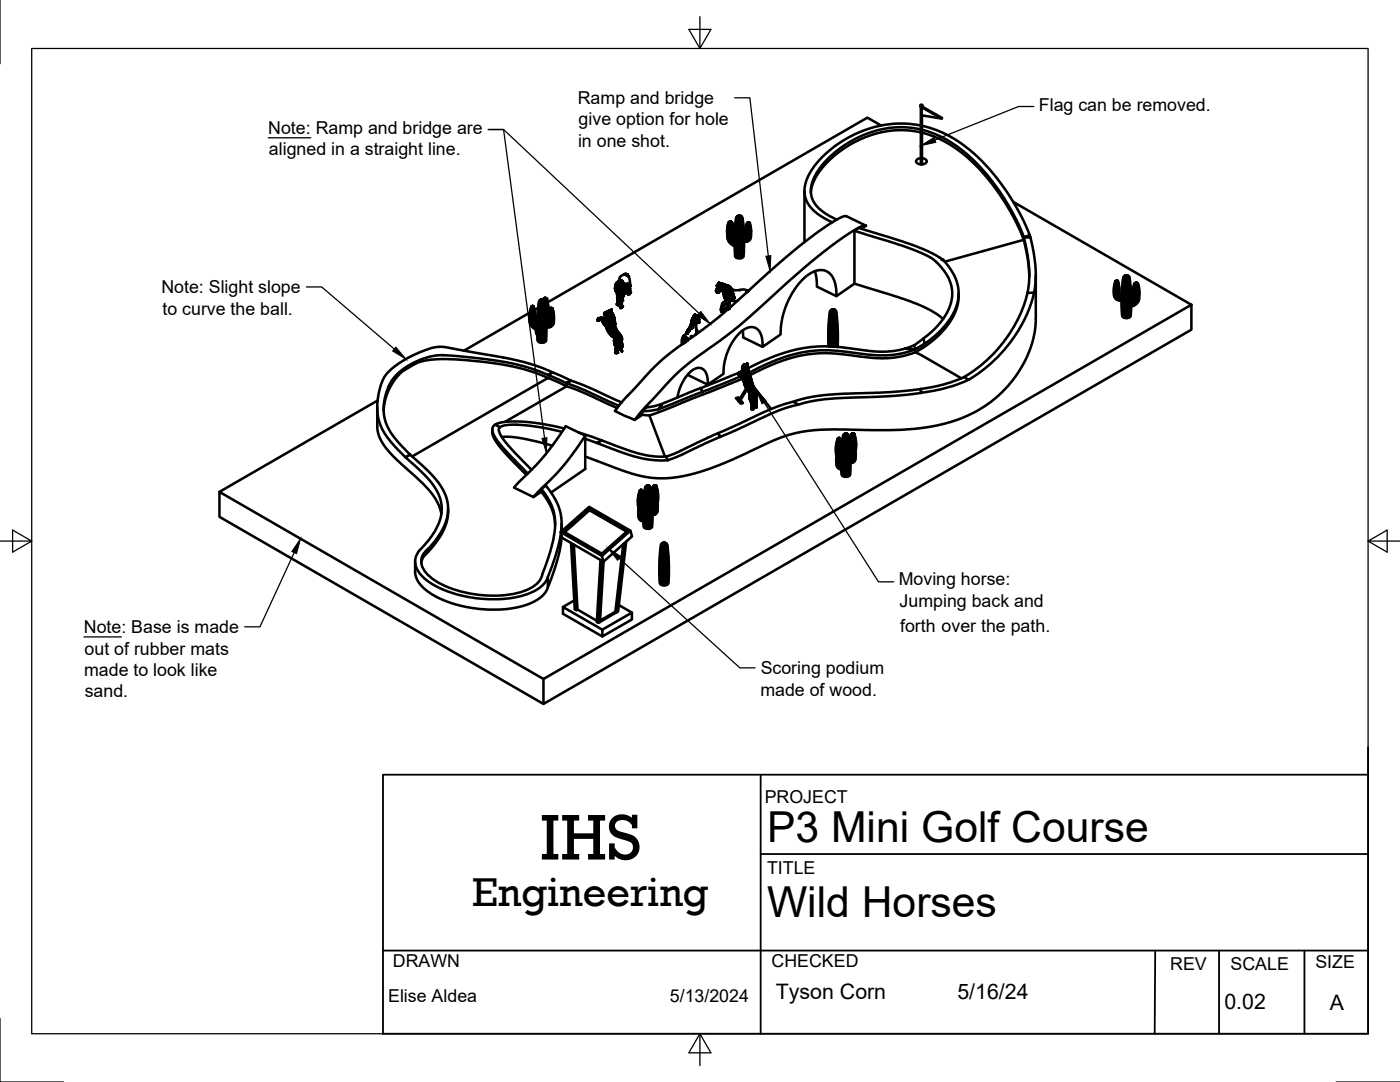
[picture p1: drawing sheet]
<svg xmlns="http://www.w3.org/2000/svg" width="279mm" height="216mm" viewBox="0 0 279 216" stroke-linecap="round" stroke-linejoin="round" font-family="sans-serif">
<defs><g id="words">
<text font-size="13.1" x="107.7" y="171.5">IHS</text>
<g font-size="8.5">
<text x="153.1" y="168">P3 Mini Golf Course</text>
<text x="153.1" y="183">Wild Horses</text>
</g>
<text font-size="8.2" x="94.2" y="180.8">Engineering</text>
<g font-size="4.3">
<text x="154.9" y="199.3">Tyson Corn</text>
<text x="191.1" y="199.3">5/16/24</text>
<text x="244.3" y="201.4">0.02</text>
<text x="265.4" y="201.5">A</text>
</g>
<g font-size="3.5">
<text x="115.3" y="20.8">Ramp and bridge</text>
<text x="207.3" y="22.2">Flag can be removed.</text>
<text x="53.5" y="26.7">Note: Ramp and bridge are</text>
<text x="115.4" y="29.3">in one shot.</text>
<text x="115.5" y="25">give option for hole</text>
<text x="53.7" y="31">aligned in a straight line.</text>
<text x="32.2" y="58.5">Note: Slight slope</text>
<text x="32.4" y="62.8">to curve the ball.</text>
<text x="179.4" y="116.8">Moving horse:</text>
<text x="179.5" y="121.2">Jumping back and</text>
<text x="16.7" y="126.3">Note: Base is made</text>
<text x="16.9" y="130.6">out of rubber mats</text>
<text x="179.6" y="126.1">forth over the path.</text>
<text x="16.8" y="134.8">made to look like</text>
<text x="151.8" y="134.6">Scoring podium</text>
<text x="16.9" y="139.1">sand.</text>
<text x="151.7" y="138.9">made of wood.</text>
<text x="152.6" y="160.3">PROJECT</text>
<text x="153.1" y="174.3">TITLE</text>
<text x="78.4" y="193">DRAWN</text>
<text x="154" y="192.9">CHECKED</text>
<text x="233.5" y="193.5">REV</text>
<text x="245.6" y="193.6">SCALE</text>
<text x="262.5" y="193.1">SIZE</text>
<text x="77.5" y="199.9">Elise Aldea</text>
<text x="133.7" y="200">5/13/2024</text>
</g>
</g></defs>
<!-- layer: Visible -->
<g fill="none" stroke="#000" stroke-width=".51">
<path d="M160.5 38.1v10.2M175.8 25l-2.7-1.5-63.8 36.8M183.8 31.6a.71 .71 0 0 0-.9 .9 1.35 1.35 0 0 0 2.1-.3 .85 .85 0 0 0-1-.6M183.8 25.8l-2.4-.4h-2.5l-2.8 .4-2.6 .7-2.3 1-2.6 1.4-2.1 1.6-2 2a8 8 0 0 0-2.7 6.1l.5 1.4 1.1 1.6 1.6 1.2 2 1M183.8 25l-3.1-.3h-2.5l-2 .3-1.8 .4-2.3 .7-1.7 .8-2.1 1.1-3.1 2.3-1.3 1.2-1.4 1.7-1 1.6-.7 1.6-.3 1.3 .1 1.2a7.4 7.4 0 0 0 4.5 5l1 .5M183.8 26.4l-3.4-.4-3.1 .1-3.6 .9-3.3 1.4-3.5 2.3-2.3 2.2-1.8 2.6-.7 1.5-.3 1.4M183.8 21.3v11.5M183.9 21.4l4 2.3M184 25.9l2.9 1 3.2 1.7 2.7 2 2.8 2.7 2.4 2.9 2.6 3.7 2.3 4 1.4 3.4M184 25.1l3.2 1 3.3 1.6 3 2.2 2.5 2.3 2.9 3.3 2.4 3.3 2.5 4.2 1.7 3.9M184 26.5l2.9 .9 3.1 1.7 2.7 2 2.5 2.4 2.9 3.3 2.7 4 2 3.6 1.5 3.5M184 23v9.8"/>
<path d="M184.1 21.3l3.9 2.2-.1 .2-4-.7 .1-1.7M107.8 60l-.3 .2-.2 3.2M107.8 60l.3-.1-.2 .2M107.8 59.9l-.1 .1M107.8 59.9h.3l-.3 .1M107.9 59.9h.2M107.9 59.8l.2 .1M107.9 59.9h.1M108 59.9h.1M108 59.9l.1 .1M108.1 59.9h.1M108.1 59.8v.1"/>
<path d="M108.1 59.8v.1h-.3M108.1 59.9l-.2 .6-.2 3.1M108.1 59.9l-.3 .1M108.1 59.9l-.2 .2M108.1 59.9l-.1 .3M108.1 59.9l-.4 .5-.2 3M108.1 59.8h.1M108.1 59.9l-.1 6.4M108.1 59.9l.4 .5 .2 4.5 .1-.2M108.1 59.9l.2 .3M108.1 59.9l.1 .3M108.1 59.9h.4"/>
<path d="M108.1 59.9l.1 .1M108.2 59.8l-.1 .1M108.2 59.9h.1M108.2 59.9l.4 .5M108.2 59.9h.3M108.2 59.9l.3 .1M108.2 59.9l.3 .2M108.2 60h-.1M108.2 59.8h.1M108.3 59.8h.1M108.3 59.8l-.2 .1M108.5 59.9l.2 .3"/>
<path d="M108.6 59.6l-.1 .2M108.6 59.5h.2h-.2h.2v.3v-.3l-.1 .2 .1-.2-.2 .2 .2-.2zM108.6 59.7l-.1 .2M108.6 59.5l-.2 .3-.2 .1 .3 .1M108.7 59.7l-.1 .3M108.7 59.5h.1M108.7 59.5l.2 2.1M108.8 59.5h.1M108.8 59.8v.8M108.8 59.5l.3 1.7-.1 2.1M108.8 59.5l.3 .3 .2 2-.3 1.9 .2-.9 .1-1.2-.3-1.9M108.8 59.5l.3 .2 .3 1.8v1.4l-.4 1.1"/>
<path d="M108.8 59.5h-.1M108.8 59.5l-.3 .3M108.8 59.5l-.2 .5M108.8 59.5l-.1 .7M108.8 59.5l.1 .2zM108.8 59.5l.2 .2zM108.8 59.5l.3 .1zM108.8 59.5h.2h-.2M108.9 59.7l.1 3.3M108.9 59.5h.1M109 59.5l.1 .1M109.1 59.6l.2 .9 .2 1.4-.2 1.2-.3 1"/>
<path d="M122.8 57.5v.2M122.8 57.6v.1M122.8 57.5h.1M122.8 57.4v.1M122.8 57.6h.1M122.8 57.8v.1M122.8 57.6v.2M122.8 57.5v.2v-.1M122.8 57.3h.1M122.8 57.3v.1zM122.8 57.2h.1M122.8 57.7h.1"/>
<path d="M122.8 57.7v.1M122.8 57.9l.1 .1M122.8 57.8h.1M122.8 57.8v.2M122.8 57.9v.1M122.8 57.4h.1M122.8 57.3v.1M122.8 57.1v.1M122.8 57.9h.1M122.8 57.1h.1M122.8 58h.1M122.9 58h.1"/>
<path d="M122.8 57.2v.1M122.9 56.9h.1M122.9 57l-.1 .2M122.9 57.9v.1M122.9 57.8h.1M122.9 57.7h.1M122.9 57.8h-.1M122.9 57.7l-.1 .1M122.9 57.2h-.1M122.9 57.4h.1M122.9 57.3h.1M122.9 57.2v.1"/>
<path d="M122.9 56.9h-.1M122.9 57.1h.1M122.9 57.1l-.1 .1M122.9 57.7v.1M122.9 57.2h.1M123 57.8h.1M122.9 57h.1M122.9 57v.1M122.9 56.8v.1M122.9 57.4v.3M122.9 57.4v.1M122.9 57.7v.2"/>
<path d="M122.9 57.9h.1M123 57.6v.1M123 57.7v.1M123 56.8l-.1 .1M123 57.1h-.1M123 57.1l-.1 .2M123 57.7h.1M123 56.8h.1M123 57.5h.1M123 57.6h.1M123 57v.1M123 56.5h.1"/>
<path d="M123 56.5v.1M123 57.5v.1M123 57.1l-.1 .1M123 57.7v.4M123 57.1v.1M123 56.8h-.1M123 57.4v.1M123 57.2h.1M123 57.2v.6M123 57.4h.1M123 56.7l-.1 .2zM123 57.1h.1"/>
<path d="M123 58h.1M123 57.5v.2M123 57.2v.3M123 58.1h.1M123 56.6h.1M123 56.8v.1M123 56.7h.1M123 56.5l.1 .1M123 56.5l.1 .2M123 57.5l.1 .3M123 57.6v.2M123 58.1l.1 .1"/>
<path d="M123 57.8l.1 .1M123 58.1l.2 .2M123 58v.1M123.1 56.9h-.1M123.1 56.9l-.1 .1M123.1 56.7h-.1M123.1 56.7h.1M123.1 56.6v.1zM123.1 58.2h.1M123.1 57.9h.1M123.1 58.2v.1M123.1 58l-.1 .1"/>
<path d="M123.1 56.6l-.1 .1M123.1 57.9l-.1 .1M123.1 56.6h.1M123.1 56.5h.1M123.1 58.1v.1M123.1 57.2v.1M123.1 56.5h-.1M123.1 56.9h.1M123.1 56.7l-.1 .1M123.1 57h.1M123.1 57.3h.1M123.1 58.2l.1 .6"/>
<path d="M123.1 57.8h.1M123.1 56.9v.1M123.1 57l-.1 .1M123.1 58.3h.1M123.1 56.5v.1M123.1 56.7l-.2 .2M123.1 58.8l.1 .4M123.2 56.8l-.1 .1M123.2 56.9h.1M123.2 56.6h-.1M123.2 57h-.1M123.2 58.3h.1"/>
<path d="M123.2 56.4l-.1 .1M123.2 56.7h.1M123.2 56.6l-.1 .1M123.2 56.7l-.1 .1M123.2 59.1v.1M123.2 58.3l.4 .3M123.2 59.2v.4M123.2 56.8v.1M123.2 56.6h.1M123.2 57h.1M123.2 59.6v.4M123.2 56.8h.1"/>
<path d="M123.2 59.6h.1M123.2 56.8l-.2 .2M123.3 56.6h-.1M123.3 56.7h.1M123.3 57h-.1M123.3 58.3h.1M123.3 56.9h-.1M123.3 56.5v.1M123.3 56.5l-.1 .1M123.3 56.6h.1M123.3 58.1v.1M123.3 58.1h.1"/>
<path d="M123.3 56.9v.1M123.3 56.4v.1M123.3 56.4h.1M123.3 58.2h.1M123.3 56.5h.1M123.3 56.6v.1M123.3 56.9h.1M123.3 58.2v.1M123.3 56.8v.1M123.4 56.8l-.1 .1M123.4 58.3h-.1M123.4 56.6h.1"/>
<path d="M123.4 56.3h-.1M123.4 58.1l-.1 .1M123.4 56.5h.1M123.4 56.6h-.1M123.4 56.6l-.1 .1M123.4 58.3h.1M123.4 56.5h-.1M123.4 58.1h-.1M123.4 56.6v.1M123.4 56.4h.1M123.4 58.1h.1M123.4 58.2v.1"/>
<path d="M123.4 58.1v.1M123.4 56.7h.1M123.5 56.5h.1M123.5 56.6l-.2 .1M123.5 56.6h-.1M123.5 56.3h.1M123.5 56.2h.1M123.5 57.6l-.1 .1M123.5 56.5v.1M123.5 56.4h.1M123.5 56.6l-.1 .2M123.5 56.6h.1"/>
<path d="M123.5 56.6l-.2 .2M123.5 57.3h.1M123.5 58.1l-.2 .1M123.5 56.2h-.1M123.5 56.1l.1 .1M123.5 57.5v.1M123.5 58v.1M123.5 56l-.4 .4M123.5 57.2h.1M123.5 57.2v.2M123.5 56.5h.2M123.5 57.5h.1"/>
<path d="M123.5 57.2v.1M123.5 58.9v.2M123.5 58h.1M123.5 57.9v.1M123.5 59.1l.1 .2M123.5 57.9h.1M123.5 58.9v.1M123.5 59.6h.1M123.5 59.5v.1M123.5 57.8v.1M123.5 59.7h.1M123.5 59.9v.1"/>
<path d="M123.5 58.6v.3M123.5 59.7v.2M123.5 60v.3M123.5 56.7h.1M123.6 56.3v.1M123.6 56.5h.1M123.6 57.2h.1M123.6 56.6l-.1 .1M123.6 57.2h-.1M123.6 59.3l-.1 .2M123.6 59.1h-.1M123.6 56.1h.1"/>
<path d="M123.6 59.3h.1M123.6 56.2h-.1M123.6 56.7h.1M123.6 55.8v.2M123.6 57.7h.1M123.6 58.6h.1M123.6 57.7l-.1 .1M123.6 56.5l-.1 .2M123.6 56.5l.1 .1M123.6 57.2v.1M123.6 55.8v.1M123.6 56l.1 .1"/>
<path d="M123.6 56l-.3 .5M123.6 56.1l.1 .1M123.6 56h.1M123.6 56.6l-.1 .1zM123.6 56.6h.1M123.6 56.6v.1M123.6 58.6v.5M123.6 58.6v.1M123.6 58.6h.2M123.6 56.7h-.1M123.6 56.2h.1M123.6 56.5v.1"/>
<path d="M123.7 56.2h.1M123.6 56.5l.2 .1M123.6 57.2l-.1 .1M123.6 58.8l.1 .1M123.7 56.3h.1M123.7 56.5h.1M123.7 56.7v-.1v.1M123.7 56.5v.1M123.7 57.2l-.1 .1M123.7 56.6v.1M123.7 56.7h.1M123.7 57.2h-.1"/>
<path d="M123.7 56.9l-.1 .3M123.7 56.6h.1M123.7 56.1v.1M123.7 56.1h.1M123.7 56.8v.1M123.7 55.9l-.1 .1M123.7 56.8v.2M123.7 55.9h.1M123.7 56.4v.1M123.7 56.8h.1M123.7 56.7v.1M123.7 56.1l.1 .1"/>
<path d="M123.7 55.9v.1M123.7 59.6h.1M123.8 56.6h.1M123.7 56.6l.1 .1M123.8 56h.1M123.7 58.6h.1M123.7 57.4h.1M123.7 57.4l-.1 .3M123.7 56.8v.6M123.7 56.4h.1M123.8 56.1v.1M123.8 56.3v.1"/>
<path d="M123.8 55.9h.1M123.8 56.6v.1M123.8 56.7h.1M123.8 56.2h.1M123.8 55.9v.1M123.8 56.1l.1 .1M123.8 56.4v.1M123.8 56v.1M123.8 55.9l.1 .1M123.8 56.5v.1M123.8 56.7l.1 .1M123.8 58.6h.1"/>
<path d="M123.8 56.7v.1M123.8 56.4l.1 .1M123.9 56.3h.1M123.8 56.8h.1M123.8 57.3h.1M123.8 57.2v.1M123.8 56.8l.1 .1M123.8 57.3v.1M123.8 57.2h.1M123.8 56.2l.1 .1M123.9 57.4h.1M123.8 57.4h.1"/>
<path d="M123.8 57.1h.1M123.8 57.1v.1M123.8 59.1h.1M123.8 56.3h.1M123.8 56.1h.1M123.9 56.2h.1M123.9 56.1v.1M123.9 56.1h.1M123.9 56.8h.1M123.9 56.9h.1M123.9 57.1l-.1 .1M123.9 57l-.1 .1"/>
<path d="M123.9 57h.1M123.9 56h.1M123.9 56.9v.1M123.9 57.2v.2M123.9 57l-.1 .2M123.9 56.7h.1M123.9 59.5h-.4M123.9 59v.1M123.9 57.3h.1M123.9 59.1h.1M123.9 56.2l.1 .1M123.9 56l.1 .1"/>
<path d="M123.9 56.1l-.1-.1 .2 .2M123.9 57v.2M123.9 57.5h.1M123.9 57v.3M123.9 58.9h.1M123.9 59.5l-.1 1.2M123.9 59.3h.1M123.9 57.4v.1M123.9 59.4v.1M124 56.9h.1M124 57.5v.1M124 56l.1 .3"/>
<path d="M124 57.6h.1M124 59.3l-.1 .2M124 56.3h.1M124 56.8v.1M124 56.6v.1M124 57.3h.1M124 56l.1 .5M124 57.7h.1M124 57.6v.1M124 56.7v.1M124.1 56.1h.1M124 56.1l.1 .2"/>
<path d="M124 56.8v.2M124 58.6l-.1 .3M124 56.1h.1M124 57.4h.1M124 58.6h-.3M124 56.8h.1M124 58.7h.1M124.1 56.7h.1M124.1 56.7v.1M124.1 57.6h.1M124.1 57.4v.1M124.1 57.4h.1"/>
<path d="M124.1 57v.1M124.1 56.6v.1M124.1 56.8v.2M124.1 57.7h.1M124.1 58.6l-.1 .7M124.1 56.6h.1M124.1 57.2v.1M124.1 57.3v.2M124.1 57.5v.1M124.1 56.8v.1M124.1 56.9h.1M124.1 57.2h.1"/>
<path d="M124.1 57.8h.1M124.1 56.1v.1M124.1 56.2h.1M124.1 56.2v.2M124.1 56.2v.1M124.1 57.1h.1M124.1 57.8l.1 .1M124.1 57.3h.1M124.1 57v.2M124.1 56.3h.1M124.1 56.3v.1M124.1 56.5h.1"/>
<path d="M124.1 57.7v.1M124.1 56.8h.1M124.1 56.9v.1M124.1 56.4h.1M124.1 56.4v.3M124.1 56.3l.1 .2M124.1 56.5v.1M124.1 56.6v.2M124.1 56.2l.1 .1M124.1 57.6l.1 .1M124.1 57.7l.1 .1M124.1 56.3l.1 .1"/>
<path d="M124.1 56.3l.2 .2M124.1 57h.1M124.1 56.4l.1 .2M124.1 58.5l-.1 .1M124.1 56.4l.1 .1M124.2 56.2v.1M124.2 56.3h.1M124.2 56.7v.1M124.2 57.8h.1M124.2 57.7v.1M124.2 57.7h.1M124.2 57.9h.1"/>
<path d="M124.2 58.5h.1M124.2 56.2l.1 .1M124.2 56.6v.1M124.2 56.7h.1M124.2 56.5h.1M124.2 56.9v.1M124.2 57.8v.1M124.2 56.6h.1M124.2 56.8v.1M124.2 56.9h.1M124.2 56.4v.1M124.2 56.5v.1"/>
<path d="M124.2 56.3l.3 .3M124.2 59.7l-.1 .9M124.2 57.1h.1M124.2 57h.1M124.2 58.5l-.1 .1M124.2 58.5v.1M124.2 59.6v.1M124.2 56.3l.2 .1M124.2 56.4l.2 .2M124.2 59.6h.1M124.3 57.1h.1M124.3 57.9l.1 .1"/>
<path d="M124.3 56.3l.1 .1M124.3 59.6h-.1M124.3 58.5h-.1M124.3 56.9h.1M124.3 57.1l.1 .1M124.3 56.7l-.1 .1M124.3 57.9h.1M124.3 57h.1M124.3 57.2h.1M124.3 58.5h.1M124.3 57.8v.1M124.3 56.6h.1"/>
<path d="M124.3 57v.1M124.4 58.5h.1M124.3 56.7l.2 .3M124.4 57.9h.1M124.3 57.8h.1M124.3 56.5l.3 .3M124.3 57.8l.1 .1M124.3 57l.1 .1M124.3 58h.1M124.4 56.7v.1M124.4 56.7l.1 .2-.1-.1M124.4 56.6l.1 .2"/>
<path d="M124.4 57.8h.1M124.4 57v.1M124.4 58h.1M124.4 57.9v.1M124.4 56.7h.1M124.4 57.8v.1M124.4 57.1v.1M124.4 58.1h.1M124.4 56.4v.1M124.4 56.5l.1 .1-.1-.1M124.4 56.5v.1M124.4 57.6h.1"/>
<path d="M124.4 56.6l.1 .1M124.4 58v.1M124.4 57.1h.1M124.4 56.7l.1 .1M124.4 56.8h.1M124.4 56.5l.1 .1M124.4 57.3l.1 .1M124.4 57.8l.1 .1M124.4 56.6h.1M124.4 56.5h.1M124.5 57.8h.1M124.5 56.8v.1"/>
<path d="M124.5 57.9h.1M124.5 59l-.3 .7M124.5 56.6v.1M124.5 57v.1M124.5 56.6h.1M124.5 59h.1M124.5 56.5v.1M124.5 57.3h.1M124.5 56.7v.1M124.5 57.1v.1M124.5 56.5h.1M124.5 58.9v.1"/>
<path d="M124.5 56.8l.1 .1M124.5 57l.1 .1v-.1M124.5 58.5h-.2M124.5 56.6l.2 .1M124.5 57.5h.1M124.5 58.8v.2M124.6 57.7h.1M124.6 54.8h-.1M124.6 56.7h.1M124.6 57.8v.1M124.6 58l-.2 .1M124.6 58h.1"/>
<path d="M124.6 57.8h.1M124.6 57.8v.2M124.6 57.9v.1M124.6 54.8h.1M124.6 58.6l-.1 .2M124.6 54.8l-.8 .4-.2 .8M124.6 57.9h.1M124.6 57h.1M124.6 57.1v.1M124.6 57.2h.1M124.6 57.1h.1M124.6 58.5l.1-.2-.1 .3"/>
<path d="M124.6 58.5v.2M124.6 58.5h.1M124.7 56.7h.1M124.7 56.9l.1 .3M124.7 56.7l.1 .2M124.7 57.6h.1M124.7 57.6l-.1 .2M124.7 57.1h.1M124.7 56.7l.1 .1M124.7 57.6v.1M124.7 54.8h.1M124.7 54.8h-.1"/>
<path d="M124.7 57.6l.1 .1M124.7 57.3l.1 .2M124.7 57.7h.1M124.7 57.3l-.1-.1 .1 .2M124.8 57.7h.1M124.8 54.8h.1M124.8 57.7l-.1 .8M124.8 57.3h.1M124.8 56.9h.1M124.8 54.7h-.1M124.8 56.8l.1 .2M124.8 57.2v.1"/>
<path d="M124.8 56.8h-.2l.1 .1M124.8 57.1v.1M124.8 57.8h.1M124.8 58v.1M124.8 54.7h.1M124.8 54.7l-.2 .1M124.8 57.4h.1M124.8 56.9l.1 .1M124.8 56.9v.1M124.8 57.6h.1M124.8 57.7v.1M124.8 57.4v.1"/>
<path d="M124.8 57.6v.2M124.9 57.7h.1M124.8 57.2l.1 .1M124.9 57.7h-.1M124.9 57.7v.1M124.9 57.8h.1M124.9 57v.1M124.9 54.7h.1M124.9 54.7l-.1 .1M124.9 54.8h.1M124.9 57.5v.1M124.9 57h.1"/>
<path d="M124.9 57.1h.1M124.9 54.8h-.1M124.9 57.2l.1 .1M124.9 57.6h.1M124.9 57.5h.1M124.9 57.1v.1M124.9 57.2h.1M124.9 57.3h.1M124.9 57.4v.1M125 57.3l-.1 .1M125 57.6h-.1M125 57.2h.1"/>
<path d="M125 57.3h.1M125 57.3v.1M125 57.7h-.1M125 54.9h.1M125 54.8h-.1M125 54.8h.1M125 57.6l-.1 .1M125 57.4h.1M125 57.5v.1M125 57.6h.1M125 54.9l.6 .6 .1 .8M125 57.2v.1"/>
<path d="M125 57.4v.1M125 54.7h.1M125 54.8v.1M125.1 54.8h-.1h.1M125.1 54.7v.1M125.1 54.7l.2 .2M125.2 54.9h.1M125.2 56.7l-.1 .7-.3 .5M125.2 56.7v.1M125.2 57h.1M125.2 57l.1 .2M125.2 56.7h.1"/>
<path d="M125.2 55h.1M125.2 56.6v.1M125.2 54.8h.1M125.2 54.9l.1 .1M125.3 58.6l.1 .2 .3-.2M125.3 55v.1M125.3 57.2l.1 .2M125.3 54.9h.1M125.3 58.6h.1M125.3 54.9v.1M125.3 57.2h.1M125.3 55.1h.1"/>
<path d="M125.4 58.3l-.1 .2 .1 .2h.2l.1-.3M125.4 57.4v.4M125.4 57.4h.1M125.4 58.3h.1M125.4 58.5h.1M125.4 58.1v.2M125.4 57.7v.4M125.4 58.1h.1M125.5 58.5h.1M125.6 58.5h.1M125.6 56.9v.1M125.6 56.7v.2"/>
<path d="M125.6 56.7h.1M125.6 57.6h.1M125.6 57.6v.1M125.6 57.6l.1 .1M125.6 57h.1M125.6 57.1l.1 .2M125.6 58.3l.1 .1M125.6 58.3h.1M125.7 57h.1M125.7 57.7h.1M125.7 58.1h.1M125.7 58.1l-.1 .2"/>
<path d="M125.7 57.7v.4M125.7 57v.2M125.7 57.3h.1M125.7 57.3l-.1 .3M125.7 58.4l-.1 .1M125.7 56.3l-.1 .5M142.9 58.1h.1M142.9 58.2h.1M142.9 58l.1 .1M142.9 58h.1M143 58.1h.1M143 57.9l-.1 .1"/>
<path d="M143 58.2h.1M143 58.1l.1 .2M143 58.1v.1M143 58.1l.1 .1M143 58.3h.1M143.1 58.2h-.1M143.1 58.3h.1M143.1 57h.1M143.1 57v.1M143.1 56.9h.1M143.1 57.1v.1M143.1 58.2h.1"/>
<path d="M143.1 56.9v.1M143.1 57.1l.1 .1M143.2 57h.1M143.2 57.3l-.3 .9M143.2 57.2h.1M143.2 56.9h.1M143.2 56.9v.1M143.2 57.7v.1M143.2 57.2v.2M143.2 57.1h.1M143.2 57v.1M143.2 58.3h.1"/>
<path d="M143.2 57.1v.1M143.2 56.8v.1M143.3 56.8l-.1 .1M143.3 57h.1M143.3 58.2l-.1 .1M143.3 57.8h-.1M143.3 56.8h-.1M143.3 58.3h-.1M143.3 56.8h.1M143.3 58.2h.1M143.3 57.5v.1M143.3 56.9h-.2"/>
<path d="M143.3 57.7v.1M143.3 57.5h.1M143.3 57.4h.1M143.3 57.4h.2M143.3 57.4v.1M143.3 56.9h.1M143.4 57.4h.1M143.4 56.8h.1M143.4 57.5h.1M143.4 57.4v.1M143.4 56.7l-.1 .1M143.4 56.7h.1"/>
<path d="M143.4 57h-.1M143.4 56.5h.1M143.4 56.5v.1M143.4 56.7v.1M143.4 58.2v.1M143.4 58.2l-.1 .1M143.4 58.2h-.1M143.4 56.7h-.1M143.4 56.9h-.1M143.4 56.8l-.1 .1M143.4 56.9v.1M143.4 56.8v.2"/>
<path d="M143.4 56.6h.1M143.4 56.8h-.1M143.4 56.9l.1 .2M143.4 56.9h.1M143.4 56.8v.1M143.4 58.1l-.2 .2M143.4 57h.1M143.4 56.8l.1 .1M143.5 56.8h-.1M143.5 56.8h.1M143.5 57.5h.1M143.5 57v.1"/>
<path d="M143.5 57.4h.1M143.5 56.7h.1M143.5 56.5l.1 .1M143.5 56.5h.1M143.5 57.4v.1M143.5 56.8v.1M143.5 57.5h-.1M143.5 57.5v.1M143.5 56.9h.1M143.5 57.4l-.1 .1M143.5 57.1h.1M143.6 57.1h.1"/>
<path d="M143.6 57.2h-.1M143.6 56.7h-.1M143.6 56.7v.1M143.6 56.8h.1M143.6 56.9h-.1M143.6 56.7h.1M143.6 56.6l.1 .1M143.6 56.6h.1M143.6 56.9h.1M143.6 56.8v.1M143.6 56.9v.1M143.6 57.2h.1"/>
<path d="M143.6 57.9h.1M143.7 56.8v.1M143.7 56.7h.1M143.7 56.8v.2M143.7 56.8h.1M143.7 56.9l.1 .2M143.7 56.9h.1M143.7 56.7l-.1 .1M143.7 58l-.3 .2M143.7 58h.1M143.7 56.7l.1 .2v-.1M143.7 57h.1"/>
<path d="M143.7 56.9v.1M143.7 57l.1 .1M143.8 57.1h.1M143.8 57.1l.1 .2M143.8 56.9h.1M143.8 57.2l.1 .1M143.8 56.7h.3M143.8 57h.1M143.8 56.7h.1M143.9 56.7v.2M143.9 57.3h.1M143.9 57.3l.1 .1"/>
<path d="M143.9 57v.1M143.9 56.7h.1M143.9 56.9h.1M143.9 57h.1M144 56.7h.1M144 57.4v.1M144 57.4h.1M144 56.9v.1M144 57.3h.1M144 57.8l-.3 .2M144 57.5v.1M144 57.8h.1"/>
<path d="M144 57l.1 .2M144 57.5l.1 .1M144 57.6l-.1-.2 .1 .3M144 56.7v.1M144 56.9h.1M144 57.7v.1M144.1 57.6h.1M144.1 56.7h.1M144.1 57.8h.1M144.1 57.8h-.1M144.1 57.5l.2 .2M144.1 56.8h.1"/>
<path d="M144.1 57.8v.1M144.1 56.7l.1 .2M144.1 57.9l.4 1M144.1 56.9h.1M144.1 57.9h.1M144.1 56.7v.1M144.1 57.6l.1 .1M144.1 57h.1M144.2 57.6v.1M144.2 56.7h.1M144.2 57.1v.1M144.2 57.7h.1"/>
<path d="M144.2 57h.1M144.2 57.6h.1M144.2 56.7h.2M144.2 56.9h.1M144.2 57.8l.1 .3M144.3 57.7h.1M144.2 57.8v.1M144.2 57.7v.1M144.2 57.8h.1M144.3 57.6h.1M144.3 57.6v.1M144.3 57.7h-.1"/>
<path d="M144.3 56.9h.1M144.3 57.7l-.1 .1M144.3 56.8h.1M144.3 57.5h.1M144.3 57.2h.1M144.3 58.1h.1M144.3 56.8v.1M144.3 57v.1M144.3 58.2h.1M144.3 56.9v.1M144.3 58.2l.1 .3M144.3 58.1v.1"/>
<path d="M144.3 56.9l.1 .2M144.4 58.1v.1M144.4 58.2h.1M144.4 56.8v.1M144.4 57.2h.1M144.4 57.7h.1M144.4 58.3h.1M144.4 56.7h.1M144.4 58.5l.1 .1M144.4 58.5h.1M144.4 57.9h.1M144.4 57.6l.1 .1"/>
<path d="M144.4 58.4l.1 .1M144.4 57.5l.1 .2M144.5 58.6h.1M144.4 57.8h.1M144.4 56.7l.2 .1M144.4 58.2v.2M144.5 57.1v.1M144.5 58.3l-.1 .1zM144.5 58.5v.1M144.5 58.5h.1M144.5 56.7h.1M144.5 56.7v.1"/>
<path d="M144.5 57.2h.1M144.5 58.1v.2M144.5 58.4v.1M144.5 57.6v.1M144.5 58.6v.1M144.5 58.9v.2M144.5 57h.1M144.5 57.8h.1M144.5 58.7h.1M144.5 59.1v.2M144.5 59.1h.1M144.5 57.7v.1"/>
<path d="M144.5 58.2l.1 .2M144.5 58.2v.1M144.5 57.8l.1 .1M144.5 58.7l.1 .1M144.5 56.8h.1M144.5 56.9h.1M144.5 58v.1M144.5 59.3l.1 .2M144.5 59.3l.1 .1M144.5 57.8v.1M144.5 59.3h.1M144.5 58.7l.2 .2"/>
<path d="M144.6 57.8v.1M144.6 57.9h.1M144.6 58.7v.1M144.6 57.1v.1M144.6 58.7h.1M144.6 58.8h.1M144.6 57h.1M144.6 57.6h.1M144.7 58.9h.1M144.6 58.8v.1M144.6 58.1v.1M144.7 56.8h.1"/>
<path d="M144.6 59.4l.3 .4M144.6 58.8l.1 .1M144.6 58.8l.1 .1zM144.6 58.1h.1M144.6 58h.1M144.6 56.8l.3 .1M144.6 56.8h.1M144.6 57.7h.1M144.7 58.8h.1M144.7 57h.1M144.7 58.1v.1v-.1M144.7 59h.1"/>
<path d="M144.7 58.8v.1M144.7 57.7h.1M144.7 58h.1M144.7 56.8v.1M144.7 57.8l.1 .2-.1-.1M144.7 59l.1 .1M144.7 57l.1 .2M144.8 59.1h.1M144.7 58.1l.1 .1M144.8 59v.1M144.8 59.1v.1M144.8 56.9h.1"/>
<path d="M144.8 57.2h.1M144.8 59.2h.1M144.8 59.2v.2M144.8 59.2v.1M144.8 59v.2M144.8 59.6h.1M144.8 58v.1M144.8 56.9v.1M144.8 59.1l.1 .1M144.8 59.2l.1 .1M144.8 59.3h.1M144.8 59.3v.1"/>
<path d="M144.8 59.4h.1M144.9 59.2v.2M144.9 59.2v.1M144.9 56.9h.1M144.9 59.3v.1M144.9 59.9l-.2 .2M144.9 57.9v.1M144.9 56.9v.1M144.9 59.3h.1M144.9 57.2h.1M144.9 59.4l.3 .1M144.9 59.8h.1"/>
<path d="M144.9 58.1h.1M144.9 59.2h.1M144.9 57v.1M144.9 57.3v.1M144.9 59.4v.1M144.9 58.9h.1M144.9 59.1v.1M144.9 58.3h.1M145 56.9l.1 .1M145 56.9v.1M145 58.3h.1M145 59.8h.1"/>
<path d="M145 58.1l.1 .2M145 59.8l-.2 .2M145 57.3h.1M145 57h.1M145 57v.1M145 59.8v.1M145 58.1h.1M145 58.4h.1M145.1 59.1v.1M145.1 57.2h.1M145.1 57h.1M145.1 58.5h.1"/>
<path d="M145.1 59.9h.1M145.1 59.1h.1M145.1 58.3h.1M145.1 59.4h.1M145.1 59.3l.1 .1M145.1 57.1h.1M145.1 57v.1M145.1 58.4h.1M145.1 58.4v.1M145.1 58.8h.1M145.1 57l.1 .1M145.1 59.5h.1"/>
<path d="M145.2 59.3v.1M145.2 57.9h.1M145.2 58.2v.1M145.2 57h.1M145.2 57v.1M145.2 58.3v.1M145.2 59.5h.1M145.2 59.4l-.1 .1M145.2 59.4h.1M145.2 57.9v.1M145.2 57.2v.1M145.2 57.1h.1"/>
<path d="M145.2 58.4v.1M145.2 58.3h.1M145.2 58.9h.1M145.2 58.9v.1M145.2 58.5h.1M145.2 57.7v.1M145.2 58.5v.1M145.3 57.2h.1M145.2 59.3l.1 .1M145.2 58.4l.1 .1M145.3 57.6h.1M145.3 57.3h.1"/>
<path d="M145.3 58.8h.1M145.3 58.5h.1M145.3 59.4h-.1M145.3 57.1v.1M145.3 59.3h.1M145.3 57.7h.1M145.4 59.3h.1M145.3 58.5v.1M145.3 57.4h.1M145.3 59.3v.1M145.4 57.2h.1M145.4 59.2l-.1 .1"/>
<path d="M145.4 57.2v.2M145.4 57.2v.1M145.4 58.7v.1M145.4 59.3l.1 .1M145.4 57.3h.1M145.4 58.7h.1M145.4 44.5l-.3 1.4 .1 1.5a2.11 2.11 0 0 0 1.1 1.6l.3 .1M145.5 57.4h.1M145.5 58.6v.1M145.5 44.4l.3-.1zM145.5 58.2v.2M145.5 59.3h.1"/>
<path d="M145.5 57.3v.1M145.5 57.3h.1M145.5 44.3a2.63 2.63 0 0 0-.4 2M145.5 44.5l-.3 1.5 .1 1.5a1.71 1.71 0 0 0 1 1.4l.3 .2M145.5 44.3h.3zM145.5 58.2l.1 .2M145.5 58.4v.2M145.5 59.3l.1 .1M145.5 57.4v.1M145.5 57.3l.1 .1M145.5 59.3v.1M145.5 58.4l.1 .2"/>
<path d="M145.5 58.9l.1 .2v-.2M145.5 57.4l.1 .1M145.6 59.4h.1M145.6 58.2v.1M145.6 58.6v.1M145.6 58.8v.1M145.6 57.3v.1M145.6 58.2v.3v-.1M145.6 57.7v.1zM145.6 58.7v.1M145.6 44.3h.1M145.6 57.4h.1"/>
<path d="M145.6 59.4l.1 .1M145.6 44.2v.1M145.6 57.8v.2M145.6 58.1v.1M145.6 58.3v.1M145.6 58.4h.1M145.6 57.8h.1M145.6 58.7v.2M145.6 58.4l.1 .1M145.6 57.7h.1M145.6 47.7l.3 .6 .7 .5M145.6 47.7h.1"/>
<path d="M145.7 57.4v.2M145.7 57.9l.2 .3M145.7 58.2v.3M145.7 57.4l.1 .1M145.7 59.5h.1M145.7 58.4h.1M145.7 58.7v.2M145.7 44.4l-.1 .2M145.8 44.3h.1M145.7 44.3l-.1 .1a4.2 4.2 0 0 0-.4 2.2l.1 .9M145.7 44.3h.1M145.7 59.2h.1"/>
<path d="M145.7 57.7h.1M145.7 58l.1 .1M145.7 58.3h.1M145.7 58.5v.1M145.7 44.4l-.2 .5-.1 2.6a1.51 1.51 0 0 0 .9 1.3l.3 .1-.3-.1a1.5 1.5 0 0 1-.8-1.2l.1-3M145.7 44.3l-.1-.1 .1 .1M145.7 44.3l-.2 .1M145.7 44.3v.1M145.7 57.5h.1M145.7 59.1h.1M145.7 58l.1 .3M145.7 58.9h.1"/>
<path d="M145.7 44.4l-.1 3.2M145.7 44.3l.1 .1M145.7 44.2v.1M145.8 57.5h.1M145.8 57.8v.2M145.8 57.9l.1 .4M145.8 58.2v.2M145.8 58.3v.1M145.8 59.5v.1M145.8 44.6v3.1l.2 .6 .6 .4M145.8 44.4h.1M145.8 44.4v.2"/>
<path d="M145.8 44.3l.1 .3M145.8 44.3v.3M145.8 44.2v.1M145.8 44.3h-.1M145.8 44.3l-.3 .2 .2-.2M145.8 44.2h.1M145.8 59.5h.1M145.8 57.6h-.1M145.8 59.2l-.1-.1v.2M145.8 58.9v.2M145.8 59.2h.1M145.8 59.2v.1"/>
<path d="M145.8 59.3h.1M145.8 58.5h.1M145.8 57.5v.1M145.8 44.4l.1 3.2a1.15 1.15 0 0 0 .7 1M145.8 59.1h.1M145.8 57.6h.1M145.8 57.6v.1M145.8 59.3v.1M145.8 59.6h.1M145.8 44.4l.2 .2 .1 .8v2.3l.5 .7M145.8 44.4l.2 .1M145.8 44.3l.2 .2"/>
<path d="M145.8 44.3l.3 .2-.3-.2M145.8 44.3l.3 .1-.3-.1M145.8 57.7l.1 .1-.1-.1M145.8 57.8h.1M145.8 59.1v.1M145.8 58.4l.1 .2M145.8 58.7l.1 .2M145.8 59.9l-.1 .2-1.2 .7M145.8 44.3l.1 .1a3.7 3.7 0 0 1 .4 2.1M145.8 44.3h.2h-.2M145.8 44.3l.2 .1M145.9 57.9h.1"/>
<path d="M145.9 59.6h.1M145.8 58.3l.1 .1M145.8 59.6l.1 .1M145.8 59.9h.1M145.8 59.9l.9 .2M145.9 57.9v.1M145.9 59.2v.1M145.9 57.6v.1M145.9 59.9h-.1M145.9 57.7h.1M145.9 57.7v.1M145.9 57.6h.1"/>
<path d="M145.9 58.9v.1M145.9 59.9h.1M145.9 57.8h.1M145.9 59.7h.1M145.9 59.6v.1M145.9 44.2v.1M145.9 58v.1M145.9 58l.1 .1M145.9 58.4v.1M145.9 59.3v.1M145.9 58.6v.2M145.9 44.6l.1 3.2 .2 .4 .4 .3"/>
<path d="M145.9 58.1h.1M145.9 58.1v.1M146 59.7h.1M145.9 59h.1M145.9 57.7l.4 .2M145.9 57.8l.1 .2M146 58h.1M146 58.1v.1M146 58.4h.1M146 59.1h.1M146 58.2v.2v-.1M146 58.4v.2"/>
<path d="M146 58.7v.1M146 57.9h.1M146 58.1h.1M146 58.8v.1M146 58l.1 .1M146 57.9v.1M146 44.3l.3 .6 .1 1.2M146 44.5l.3 1.5-.1 1.7 .4 .5-.4-.6M146 59.6h.1M146 59.7v.1M146 59.8h.1M146 59.1l.1 .2"/>
<path d="M146 58.7l.1 .1M146 58.2v.2M146.1 59.8h.1M146 58.9l.1 .1M146.1 58.4v.1M146.1 58.6v.2M146.1 44.5l.3 1.4-.1 1.6 .3 .5M146.1 58.1v.1M146.1 58.1h.1M146.1 58.9v.3M146.1 59.2v.1M146.1 59.1h.1"/>
<path d="M146.1 59.5h.1M146.1 58.2v.1M146.1 59.5v.1M146.1 59.4h.1M146.1 58.8v.1M146.1 58.3l.1 .2M146.1 58.2h.1M146.1 59.6v.1M146.1 59.5l.1 .1M146.1 59.5v.2M146.1 58.7h.1M146.1 59.3l.1 .1"/>
<path d="M146.2 59.2v.1M146.2 59.8h.1M146.2 59.7h-.1M146.2 59.1v.1M146.2 59.3v.1M146.2 59.4v.1M146.2 58.6h.1M146.2 59.5h.1M146.2 58.6l.1 .3M146.2 58.9h.1M146.2 58.6v.1M146.2 59.4h.1"/>
<path d="M146.2 58.9l.1 .3M146.2 59.2h.1M146.2 59.3h.1M146.2 58.8h.1M146.2 58.7v.1M146.3 59.4h.1M146.2 58.8l.1 .1M146.2 47.6h.1M146.3 59.5l-.1 .1M146.3 59.1v.1M146.3 59.2h.1M146.3 59.2v.1"/>
<path d="M146.3 59.3h-.1M146.3 59.3h.1M146.3 59.4v.1M146.3 59.5h.1M146.3 59.1h.1M146.3 58.9v.1M146.3 59.7l-.1 .1M146.3 59.7h.1M146.3 59.8h-.1M146.3 59h.1M146.3 59v.1M146.3 58.9h.1"/>
<path d="M146.3 59.1l-.1 .1M146.3 57.9h.1M146.3 59.3v.1M146.3 59.5v.1M146.3 59.6h.1M146.3 57.9h1.1l.9-.2 .6 .1 .3 .3M146.3 59.7v.1M146.3 59.1v.2M146.3 47.4l.3 .5M146.6 49.1h.1M147.1 43.2l-.2 .3-.2 1.4-.1 3.5M147.1 43.4l-.1 .1a31.3 31.3 0 0 0-.3 7.7"/>
<path d="M147.1 43.2h.4l-.3 .3M147.2 43.1l-.2 .2M147.2 43.1l.3 .1M147.2 60l-.5 .1M147.3 43.1l.2 .1M147.3 43.6l.2-.4-.5 .5-.1 2.8M147.3 43.1h.2M147.4 43.2l-.3 .2M147.4 43.3h-.1M147.5 43.2h.1M147.5 43.2l-.3 .1M147.5 43.1v.1l-.3-.1"/>
<path d="M147.5 43.1v.1M147.5 43.2l-.1 8.3M147.5 43.2l-.2 .8-.1 7.6M147.5 43.2l-.4 .4a38.2 38.2 0 0 0-.2 7.8M147.5 43.2h-.1M147.5 43.2l-.4 .2M147.5 43.2h-.4M147.5 43v.2M147.5 43l.1 .2 .2-.1M147.5 43l-.1 .1M147.6 43.2l.3 .7 .2 3.9M147.6 43.2l.1 2.4v5.9"/>
<path d="M147.6 43.2v8.4M147.6 43.6l-.1-.4-.2 .3a40.3 40.3 0 0 0-.2 8M147.6 43.2h.1M147.6 43l.1 .1M147.6 43.2l.2 .4M147.6 43.2l.4 .2-.4-.2h.4M147.6 43.2l.3 .3M147.6 43.1v.1M147.6 43.2l.3 .1M147.6 43.2l.3 .2 .2 .5M147.7 43.1l-.1 .1M147.7 57.8l-.1 .1"/>
<path d="M147.7 43.1l-.1 .1 .3-.1 .1 .2M147.8 43.1h.1M147.9 43.5l.2 .4 .2 3.7M147.9 43.5l-.3-.3 .2 .7 .1 7.7M147.9 43.1l-.3 .1h.4M148 43.2l.2 .6 .3 3.5M148 43.4l.2 .3 .3 3.6M148.1 48.2l-.1 3.2M148.3 47.6h-.1M148.3 48.3l-.1 3.1M148.5 48.3l-.1 2.9M148.7 47.3h-.2"/>
<path d="M148.8 47.5l-.5 .1M148.8 47.2l-.1 .2-.4 .1 .5-.2M148.9 46v1.4l-.2 .3-.6 .1M149.1 58.1h.1M149.1 58v.1M149.1 58.2h.1M149.1 58.1v.2M149.1 58.1v.1M149.1 58.2v.1M149.1 58h.1M149.1 58.3h.1M149.1 44.5l-.3 .9v1.1"/>
<path d="M149.1 44.5l.3-.1-.1 .1 .2 .1-.2-.1 .2 .1-.2-.1 .1 .1-.1-.1-.1 .1 .1-.1-.1 .1 .1-.1zM149.2 58.1h.1M149.2 44.5h-.1M149.2 44.6l-.1 2.9a.54 .54 0 0 1-.6 .5h-.5l.1-.1M149.2 44.4v.1M149.2 44.5h.1M149.3 44.4h.1M149.3 44.5h.1M149.3 44.5l-.2 .2-.2 1.4M149.3 44.5l-.2 .1-.2 .7-.1 2.1-.2 .2h-.4l-.2 .3 .7-.1 .2-.2 .1-2.2 .2-.8M149.3 44.5l-.2 .7v2.2a.5 .5 0 0 1-.6 .5h-.5M149.3 44.5l-.1 2.9a.61 .61 0 0 1-.6 .7l-.6-.1"/>
<path d="M149.3 44.5l.2 2.9-.3 .6-.4 .2M149.3 44.5l.2 .3 .1 1.3v1.4l-.2 .4M149.3 44.5l.3 .2 .1 1M149.3 44.5h.2M149.3 44.5h.1zM149.4 44.6v2.9a.69 .69 0 0 1-.8 .7h-.6l.1-.1M149.4 44.6l.2 2.9a.8 .8 0 0 1-.9 .8l-.5-.1M149.4 44.4l.2 .1M149.5 44.6l.3 1.3v1.6l-.4 .5-.4 .2M149.5 44.6l.3 .5 .1 1.1v1l-.3 .6M149.5 44.5l.3 .5 .1 1.2M162.6 54.1l.3 1.4 .1 1.7 3.9 1.9"/>
<path d="M170.5 56.6l8.7 2.7 3.7 1.3 3.1 1.5 2.2 1.5M170.5 46.1l9.4 2.9 3.9 1.5 2.5 1.3 2.1 2.2 .8 1.3 .7 1.7 .1 2-.2 1.2-.5 1.6-1 1.7-1.5 1.8-1.9 1.8a.81 .81 0 0 0-.4 1.3l.1 .2-1.7 .9M171.4 45.5l11.7 3.7 2.9 1.3 2.1 1.3M171.4 45.5l-.9 .6v10.5l-3.6 2.5v-1.4l-.3-1.2a3.1 3.1 0 0 0-5.2-1.7l-1.2 .9-.9 1.1-1.1 1.6-.9 1.6-1.1 3.2-.3 1.6-.1 1.9-3.6 2.5-.2-2.2-.4-.9-.4-.4-.7-.4h-.6l-.7 .1-.9 .5-1.6 1.5-1.1 2-.9 2.6-.3 2.6-3.2 2.2v-1.5l-.3-.9-.3-.5-.5-.4-.5-.1-1.1 .3-1.1 .9-1 1.3-.8 1.7-.4 1.7M172 45.7l.8-.7-.7 .1-1.9 1-3 2-3.2 2.4-6.1 5.1-10.9 9.9-10.6 7.9-2.7 2.5-5.3 5.7-1.7 2.2 1.5-1v-.8l.9-.8v.1M172.8 45l-4-1.9-.9 .3-2.3 1.3-3.7 2.6-4.9 3.9-13.9 12.4-10.4 7.7-2.9 2.8-5.3 5.7-1.8 2.2 4 1.8M188.1 51.8l-.2 .1h.3l.4 .3 1.2 1.6 1.1 2.3 .4 1.5v1.5l-.5 2.1-1.1 2.3-1.7 2.2-2.3 2.1-3.1 1.9M188.1 51.8l.1 .1M188.1 51.8l-.2 .1M191.3 58.5v.6a11.8 11.8 0 0 1-4.6 8.4l-2.4 1.8-1.7 1M202.2 40.3l35.6 20.5M204.3 47.9l.8 3.7 .3 3.6"/>
<path d="M204.3 47.3v.1M204.3 47.9l-15.8 4.3M204.3 47.4l.6 2.7 .5 3v2.8l-.4 2.5M205 58.4l-1.1 3.7-1.7 3.4-2.6 3.6-2.9 3-3 2.4-2.5 1.3-3.7 1.1-3.8 .7M205.5 46.9l.1 .4M205.5 46.9l-1.2 .4M205.6 47.3l-1.3 .1M205.6 47.3l.8 3.5 .3 2.6v2.9l-.3 2.1M206.4 58.4h-1.4M206.4 58.4l-.5 1.9-1.4 3.3-1.8 3.2-2.1 2.9-2.7 2.7-2.9 2.3-1.7 1.1-.9-.6M206.7 54.9v9.2l-.2 1.9-.8 3.3-1.4 3.2-1.2 2.1-1.5 1.9-2.9 2.9-3.6 2.6-3.2 1.5-2.2 .7-2.7 .7-4.8 .7-4.6 .2-12.5-.1-2.8 .2-2.7 .3-2.2 .6-2.7 .9-8.3 3.9-4.7 1.9-4.1 1.2-3.6 .7h-3.4l-3.5-.6-3-.9-7.3-2.8M222.6 56.2h.1"/>
<path d="M222.6 56.2l-.3 1.6 .1 1.3M222.7 56.2l-.3 1v1.8l.2 .5 .4 .3M222.7 56.1l.4 .1-.3-.1 .2 .1-.2-.1 .2 .2-.2-.2v.2v-.2l-.1 .1 .1-.1-.1 .1 .1-.1zM222.7 56.1l-.1 .1M222.7 56.2l-.2 1.4v1.5a1.07 1.07 0 0 0 .9 .9h.6M222.7 56.1h.1M222.8 56.1h.1M222.8 56.3l-.1 2.8a.88 .88 0 0 0 .8 .8l.6 .1M222.8 56.1l-.2 .1M222.8 56.1l-.2 .2-.1 1.1v1.8M222.8 56.1l.3 3.2 .2 .3 .8 .2v.1M222.8 56.1l.3 .3 .1 .7v2.1l.9 .5"/>
<path d="M222.8 56.1l.3 .2M222.9 56.1h-.1M222.9 56l-.1 .1M222.9 56.3v2.8a.69 .69 0 0 0 .7 .7l.5 .1M222.9 56v.1M222.9 56.1l.3 .2M222.9 56.1h.1M223 56.3l.2 1.5v1.4l.2 .3 .7 .3M223 56.2l.3 1.3v1.6l.8 .5M223.1 56.2l.3 1.2v1.5l.5 .3h-.3M223.1 59.8l-.3-.3-.2-.4v-1.7l.2-1.3v3a.8 .8 0 0 0 .7 .7l.6 .1v.1M223.3 59.1l.6 .3"/>
<path d="M223.4 58.9l.5 .2M223.5 59l.4 .1M223.9 59.4l.1 .1M224.3 55.2l-.2 .6-.2 3.3M224.3 55.2l.5-.1h-.4l-.2 .2M224.4 55.3l-.2 .4-.3 3.7M224.4 55.1h.3h-.2M224.5 55.1h.3M224.5 55.4l-.2 .4-.1 3.1v4.5M224.5 55.4l.3-.3-.2 .3a49.1 49.1 0 0 0-.1 8M224.5 55h.3M224.6 55.1h.2"/>
<path d="M224.7 55.1l-.4 .3M224.7 54.9l.1 .2zM224.7 54.9l.1 .2M224.8 55.1h.1M224.7 55.2h.1M224.7 55h.2M224.8 55.1l-.5 .6-.2 3.9M224.8 55.1l-.4 .2 .4-.2-.3 .3M224.8 55.1l-.5 .1M224.8 55.1v8.4M224.8 55.1l-.1 .4M224.8 55.1h.4"/>
<path d="M224.8 55.1l.5 .3 .1 .6a42.8 42.8 0 0 1 .2 7.3M224.8 55.1l.3 .4 .1 .6 .2 3.8-.1 3.5M224.9 55.1l.4 .4M224.9 55.5l-.1-.4-.2 1.1v7.3M224.9 55.1h-.1M224.9 55.1h.1M224.9 55.1h.2M224.9 55h.1M224.9 55l-.1 .1h.4M224.9 55l-.1 .1M224.9 55.2l-.1-.1 .2 .7 .1 7.6M225 55.2l.2 .2"/>
<path d="M225.1 55.5l-.3-.4 .1 8.4M225.1 55l.1 .1M225.1 55l-.3 .1 .1-.1M225.1 55l-.3 .1 .5 .1M225.2 55.1l.2 .3M225.3 55.2v.1a15.4 15.4 0 0 1 .4 5.3l.3-.2 .3-.5v-1.6l.2-1.6M225.3 55.2l-.5-.1 .3 .3a38.1 38.1 0 0 1 .2 7.9M226.1 59.8l-.3 .3M226.1 60l-.1 .1M226.4 56.6l-.3 1.6v1.4l-.3 .5M226.4 56.7l-.3 1.4 .1 1.7-.4 .5 .3-.3M226.4 56.7l.3-.2z"/>
<path d="M226.5 56.5l-.1 .2M226.5 56.7l-.1 .1M226.5 56.5h.2M226.5 56.5h.1M226.6 56.6l.1-.1-.2 .2zM226.6 56.5h.1M226.7 56.8l-.1 3a1 1 0 0 1-.7 .9l-.3 .1M226.7 56.5l-.2 .2M226.7 56.5h.1M226.7 56.5l-.3 .1M226.7 56.5h-.1M226.7 56.6l-.2 .1-.1 .6-.1 2.5-.2 .4-.3 .2"/>
<path d="M226.7 56.5h-.2M226.7 56.4v.1M226.7 56.5v.1M226.7 59.9l-.3 .6-.8 .4M226.7 56.6l-.2 1.1v2.1a.91 .91 0 0 1-.6 .8l-.3 .1M226.7 59.9h.1M226.7 56.4l.1 .1M226.7 56.5v.3v-.2M226.7 56.5l.2 .3M226.7 56.5l.3 .2-.2-.1M226.7 56.5l.4 .1-.3-.1 .3 .3M226.7 56.5l.1 .1"/>
<path d="M226.7 56.6v3.2M226.8 56.6l.1 .8v2.4a1.29 1.29 0 0 1-.9 1.1l-.4 .1 .4-.1a1.16 1.16 0 0 0 .8-1.1v-3M226.8 56.6v.2zM226.8 56.5v.1M226.8 56.5h.1M226.8 56.5h-.1M226.8 56.6l.1 .2M226.8 56.5h.2h-.2M226.8 56.6l.2 .3 .2 1.2-.2 2M226.8 56.5h.3h-.4M226.8 56.4l.1 .1M226.9 56.5h-.1"/>
<path d="M227 56.5h.1M227 56.7l.3 1.7v1.3a1.72 1.72 0 0 1-1.2 1.4l-.5 .1 .4-.2a1.39 1.39 0 0 0 1.1-1.2v-1.7l-.2-1.3M227.1 56.5l.1 .2M227.1 56.6l.3 1v.9v1.1l-.3 .6M77.3 74.4l2.2-1.8 2.3-1.4 3.7-1.6 2.2-.4 1.3 .1 13.1 2.3 4.4 1.2 3.8 1.5-.9 .5-4-1.5-4-1-5.6-.8-6.7-.6a13.3 13.3 0 0 0-11.1 5.4l-.9 1.9-.5 2.4v2l.4 1.7a17.5 17.5 0 0 0 4.9 6.4l-1 .5-2-2-2.1-2.6-.6-1.2-.6-1.6-.3-1.9 .2-3 .7-2.5 .5-1.2zM83.1 72.4l-2.6 1.6M105.7 62.4l-13.1 7.6M105.9 64.2v.2M105.9 64.3h.1M106.1 61.2l-.4 1.5v1.6M106.1 61.2l.2-.1zM106.1 61.2h.1"/>
<path d="M106.2 61.2h-.1a6 6 0 0 0-.3 3.4l.5 .7 .6 .4M106.2 61.1h.1zM106.2 61.2a8.2 8.2 0 0 0-.3 3.4l.4 .7 .6 .4M106.2 61.2h.1M106.2 61.1l-.1 .1M106.2 61.1h.1M106.2 61.2v.2a9 9 0 0 0 .1 3.6l.6 .5M106.3 61.1h.1M106.3 61.1l-.3 .7-.1 2.4M106.3 61.1l.2 .2M106.3 61.1v.3a9.9 9.9 0 0 0 .1 3.5l.5 .5M106.3 61.1l.1 3.3 .2 .5 .3 .3"/>
<path d="M106.3 61.1l.3 1.4v1.9l.3 .6M106.3 61.1v.1M106.3 61.1l.1 .1M106.3 61.1h.1zM106.3 61.1l-.1 .1M106.3 61.1l-.2 .1M106.3 61.2v3.4l.2 .4 .4 .3M106.3 61.2h.1M106.3 61.1l-.1 .2a7.4 7.4 0 0 0 0 3.6l.7 .7M106.4 61.2h.1M106.3 61.2l.3 1.5v1.8l.3 .6M106.4 61.2l.3 .9 .1 2.3 .2 .4"/>
<path d="M106.4 61.2a4.8 4.8 0 0 1 .4 2.9l.2 .5M106.4 61.1l.4 1.1M106.5 61.3h.1M106.8 64.5l.2 .3M106.8 64.3l.2 .2M107.2 66.9l.1 1M107.3 63.5v.1M107.3 66.9v1.2M107.3 63.4l-.4 1.5 .1 1.3 .1 .5M107.3 63.4l-.2 .7M107.3 63.4h.2M107.3 63.5l.1-.1z"/>
<path d="M107.3 63.4h.1M107.4 63.4h.1M107.4 63.4l-.1 .1M107.4 63.4l-.3 .6-.1 1.2v1.2l.3 .5M107.4 63.4h-.1M107.4 63.4l-.3 1.4 .2 2M107.4 63.4l-.1 2.4v.9l.2 .4-.3-.4v-.9a4.4 4.4 0 0 1 .2-2.4zM107.4 63.4v.1M107.5 63.4h.1M107.4 61.4l-.7 .4M107.4 63.4l.1 3.2 .1 .4h.2l-.1 .1-.2-.1-.1-.4zM107.5 63.4h-.2"/>
<path d="M107.5 63.4h-.1M107.5 63.4v.1M107.5 63.4v.1zM107.5 63.4l.1 .7 .1 2.6 .1 .2h.2M107.5 63.3v.1M107.5 63.3l-.1 .1M107.5 63.5l.1 3.1 .1 .4 .3-.1v1.5M107.5 63.4l.3 1.3v1.9l.1 .2 .3-.1-.2 .2-.2-.4-.1-2.5-.2-.6M107.5 63.4l.1 .1M107.5 68.2v-1.1v1.2M107.6 63.5h.1M107.6 63.4h.1"/>
<path d="M107.6 63.4v.1M107.6 63.4l.1 .1M107.6 63.4h-.1M107.6 63.4l.3 1.2v1.8l.3 .3-.1 .1-.2-.2v-1.9l-.3-1.2M107.7 67.1v1.2M107.8 60l-.2 .4-.3 3M107.8 60l-.1 .1M107.8 67v1.4M107.9 60.1l-.2 .4-.2 2.9M107.9 66.4h.2M107.9 66.3l.2 .1M108 60.2l-.2 3.7"/>
<path d="M108.1 66.6l-.2 .1M108.2 66.5h-.2M108.2 60.2v8.2M108.3 60.2h.1a16.3 16.3 0 0 1 .2 4.5v3.7M108.3 60.2l-.2-.3-.1 .3M108.5 60.1v.1a15.3 15.3 0 0 1 .3 4.5M108.5 60.1l-.4-.2 .2 .9 .1 7.5M108.5 60l.2 .2 .1 .8 .3 3.4h.2M108.7 65v.3M108.7 65.3l-.1 2.9M108.7 64.9v.1M108.9 65.4v2.8"/>
<path d="M109.1 65.4l-.1 2.6M109.4 74.8l.9-.5 3.6 1.6-.9 .6zM109.4 75.4l-2.7-1.1-2.3-.7-3.9-.8-2.7-.4-5-.6-3.5-.2-2.4 .1-2.2 .3a10.6 10.6 0 0 0-8.1 9.9M109.4 64.5l-.5 .2M109.8 61.6l-.3 1.1v1.6l-.2 .2h-.4l.6-.2M109.8 61.6l-.3 1v1.9l-.2 .2h-.5M109.8 61.5l-.1 .1M109.8 61.6h.1M109.9 61.7l-.3 1.3v1.6l-.3 .3-.6 .1M109.9 61.5h.1M109.9 61.7l-.1 2.8a.61 .61 0 0 1-.6 .6l-.5 .1M109.9 61.5l-.1 .1 .2-.1"/>
<path d="M109.9 61.6h-.1M109.9 61.5h-.1h.2M109.9 61.5v.1M110 61.5h.1M110 61.5l-.1 .1a5.3 5.3 0 0 0-.3 2.9l-.2 .3-.6 .1M110 61.5l-.2 .8-.1 2.2a.54 .54 0 0 1-.5 .5h-.5M110 61.5l-.1 3a.69 .69 0 0 1-.6 .7h-.6M110 61.5l.2 3a.86 .86 0 0 1-.7 .7M110 61.5l.2 .3 .1 1.5v1.2l-.1 .4M110 61.5l.2 .1M110 61.5l-.2 .1h.1M110 61.5l-.1 .2v-.1"/>
<path d="M110 61.5v.2v-.2l.2 .1M110 61.7v2.8a.76 .76 0 0 1-.7 .8h-.6M110.1 61.5h-.1M110.1 61.5h.1M110.1 61.5l.1 .1M110.1 61.7l.2 2.8a.87 .87 0 0 1-.9 .8h-.6M110.1 61.6l.2 .2M110.2 61.5v.1M110.2 61.5h-.2M110.2 61.6l.2 1.1v1.8l-.1 .4-.6 .4M110.2 61.6a.92 .92 0 0 1 .3 1v1.8l-.2 .4M110.2 61.5l.3 .9"/>
<path d="M113 76.5l.9-.6zM113 76.5h.1M113.1 76.5l3.4 1.3 7 3.2M113.1 77.1l3.6 1.4 6.5 2.9M113.1 76.5l.9-.5 .7 .2 3.6 1.4 5.8 2.7M113.9 75.9l.1 .1M119.3 63.9v.1M119.3 63.7v.2zM119.3 63.8v.2M119.4 63.8l-.1 .2 .1-.2M119.4 63.8l-.1 .2M119.4 63.5l.1 .1"/>
<path d="M119.4 63.5l-.1 .3M119.4 63.8h.1M119.4 63.7h.2M119.4 63.7h.1M119.4 63.5h.1M119.4 63.7l.1 .1M119.5 63.8h.1M119.5 63.8h-.1M119.5 63.6l.4 .1M119.5 63.7h.1M119.5 63.5l.4-.1zM119.6 63.7v.1"/>
<path d="M119.6 63.9l-.1 .1v-.2v.2M119.6 63.8h.1M119.7 63.8h-.1M119.7 63.8l-.1 .1v-.1M119.9 63.5v.2v-.2M119.9 63.5h-.5h.2M119.9 63.5h-.5l.1 .1M119.9 63.5h.1M119.9 63.5l.3 .6M119.9 63.7l-.3 .1M119.9 63.7h.1M120 63.7l-.4 .1"/>
<path d="M120 63.7h.1M120 63.5h-.1h.1M120 63.7l.1 .1M120 63.4h.1M120.1 63.4l-.1 .1 .1 .1M120.1 63.7l-.1-.2 .3 .8M120.1 63.4l.1 .1M120.1 63.6l.1 .2M120.2 63.5l.1 .2M120.2 63.9l.1 .2M120.2 63.8l.4 .9-.2-.4 .2 .3v-.2M120.3 63.7l.1 .3"/>
<path d="M120.3 64.1l.1 .2 .1-.1M120.3 64.1l.3 .7-.3-.5 .1 .2M120.3 63.6h.1M120.4 63.6h.1zM120.4 63.6l.1 .3M120.4 63.6l-.2-.1 .1 .2M120.4 63.5l.1-.1-.1 .2zM120.4 63.5l.2-.1zM120.4 63.7h.1M120.5 64.2l.1 .2v-.2M120.5 63.9l-.1 .1 .1 .2-.1-.2M120.5 64.2l-.1 .1"/>
<path d="M120.5 63.7h.1M120.5 63.7v.1M120.5 63.5l.1 .1zM120.5 63.6l.1 .1M120.5 63.7l.1 .1zM120.5 63.8l.1 .1M120.5 63.8l-.1-.2 .1 .3M120.5 64.1l.1 .1h-.1zM120.5 64.1v.1M120.5 63.4l.2 .2zM120.5 63.4l.3 .1zM120.5 63.8h.1"/>
<path d="M120.5 64.1l.1 .1M120.6 62.6v.2l.1-.1M120.6 63.9l.2 .1M120.6 63.9v.2l.2-.1-.2-.1-.1 .2M120.6 64.7l.1 .2zM120.6 63.8v.1M120.6 64.4l.1 .5M120.6 63.8l-.1-.1 .1 .2M120.6 64.4h.1M120.6 62.6v.1h.1M120.6 63.9h-.2l.1 .2M120.6 62.8h.1"/>
<path d="M120.6 62.6l.1 .1M120.6 63.7l.2 .1M120.6 63.7v.1M120.6 63.6v.1M120.7 64.4l.1 .3v-.3M120.7 64.4l-.1 .2 .2 .1M120.7 64.4h.1M120.7 62.4l.1-.1zM120.7 64.1v.3l-.1-.2M120.7 64.9l.2 .1v-.1M120.7 63.6h.3M120.7 64.9l.2 .1"/>
<path d="M120.7 62.6h-.1M120.7 64.2h.2l.2 .3zM120.7 62.8l.2 .1zM120.7 64.2l.1 .2M120.8 62.4l.2-.1zM120.8 62.4l.1-.1zM120.8 64.4l.1-.1v.2zM120.8 62.8h-.1l.2 .1M120.8 64.7l.1 .2h-.2zM120.8 63.9l-.1 .3zM120.8 63.9l-.1 .3M120.9 63.8h-.3l.2 .2"/>
<path d="M120.9 62.7l.1 .1zM120.9 63.8l.1-.2-.2 .5M120.9 63.7l-.2 .5M120.9 63.7l-.3-.1 .2 .2M120.9 63.9l.3 .2-.1 .1zM120.9 63.9v.3l.1-.2M120.9 64.5l.2 .2h-.3zM120.9 65l.2 .4-.1-.3M120.9 65l.2 .4M120.9 62.8l-.2-.1 .3 .2M120.9 64.7l.1 .2h-.1zM120.9 62.9h-.1"/>
<path d="M120.9 63.7l-.2-.1 .2 .1M120.9 65.2l.2 .4v-.2M120.9 62.9h.1M121 62.3h.1M121 64.9v.2l-.1-.1zM121 63.7l-.1 .2M121 62.4l.4 .8-.2-.5 .1 .1 .1 .4-.1-.4 .1 .1v.4M121 62.4h-.1l.2 .1-.1 .2h.1v.1l-.1-.1M121 62.4l.1 .1M121.1 64.5h-.2l.2 .1M121.1 65.4h.4M121.1 65.4l.1 .4-.1-.2"/>
<path d="M121.1 65.4l.2 .2h-.2M121.1 62.3l.1 .4-.1-.2M121.1 63.9l.4 .2-.1 .1zM121.1 62.5h-.5l.2-.1-.2 .1 .3 .3-.3-.2M121.1 64.6l.1 .1zM121.1 62.3l-.1 .1M121.1 63.7l.2 .1-.1 .1zM121.1 62.5l.1 .6v-.2v.1l-.3-.2 .1 .1M121.1 62.3h-.2M121.1 63.6l-.1 .1M121.1 64.7l.1 .1zM121.1 64.7l-.1 .2h.1"/>
<path d="M121.1 64.9l.1-.1v.2zM121.1 64.9l.1 .2h-.2zM121.1 64.2h.3l-.1 .1zM121.1 65.6l.2 .5 .1-.3M121.2 63.9h.2l-.1 .1zM121.2 62.5v.2l.1-.2M121.2 63.5l-.3 .4M121.2 62.4l.2-.1v.4M121.2 62.4l.1 .4zM121.2 63.6l-.2 .1 .2 .2-.2-.2M121.2 62.4v.1M121.2 64.5l-.3-.3h.2l.1 .3h.4l-.1 .1h.3"/>
<path d="M121.2 64.5v.1l.3 .1M121.2 64.5h-.1l.1 .1M121.2 65v.1zM121.2 63.5l-.1 .1M121.3 63.5l-.2 .1M121.3 63.5h-.2M121.3 65.1v.2l-.1-.2M121.3 65.6l.1 .2h-.1zM121.3 62.1h.1zM121.3 62.1h.1M121.3 62.3l.1-.1-.3 .1 .1 .2M121.3 62.3h-.2l.1 .1"/>
<path d="M121.3 63.5l-.1 .1zM121.3 64h.3l-.1 .1zM121.3 62.1h.2zM121.4 62.7v.6M121.4 63.7l-.1 .1h.2l-.1 .1-.1-.1M121.4 63.7l-.2-.1 .1 .2M121.4 63.5l-.1 .1M121.4 63.3v.1M121.4 63.3l-.3 .4 .1-.1M121.4 66.1l.1 .3-.2-.3 .2-.1v.3zM121.4 63.3h.2M121.4 63.3v.2"/>
<path d="M121.4 62.5l.1 .3 .1-.1M121.4 62.5l.1 .3-.1-.1M121.4 62.1v.1l.2-.1M121.4 63.4v.1M121.5 65h.2M121.5 65h-.3l.3 .1M121.5 63.6l-.1 .1 .2-.1M121.5 63.6h-.2l.1 .1M121.5 62.2h-.3l.1 .1M121.5 64.7l.3 .2M121.5 64.7h-.3l.3 .2M121.5 64.9l.2 .1 .1-.1"/>
<path d="M121.5 64.9v.1h.2M121.5 64.9l-.3-.1 .3 .2M121.5 65.1l.2 .1M121.5 65.1h-.2l.4 .1M121.5 63.6h.1M121.5 62.2l-.2 .1M121.5 62.8v.2l.1-.1M121.5 62.8v.2M121.5 63v.2l.3 .1h-.2M121.5 63l-.1 .3 .2-.2M121.5 62.8l.1 .1M121.5 63l.1 .1"/>
<path d="M121.5 62.4l.1 .1zM121.5 62.4l.1 .1M121.5 62.4h.1M121.5 63.4l.1 .1v.1M121.5 63.4v.2l.3-.1M121.5 63.4l-.1 .1 .1 .1M121.5 65.4l.1 .2-.3-.3 .1 .3h.2M121.5 66.3l.2 .4-.2-.3 .1-.2 .2 .3zM121.5 65.4l.3 .1M121.5 62.3l.1-.1-.1 .2M121.5 62.3h-.1l.1 .1h-.2l.1 .1M121.5 66l.1 .2"/>
<path d="M121.6 62.2l-.1 .1h-.2M121.6 65.6v.1l-.2-.1v.2l.2-.1M121.6 62l-.2 .1h.4M121.6 62.2h-.1M121.6 62.4l.1-.1v.1M121.6 63.3h.2l-.2 .2 .1-.2-.2 .1zM121.6 63.3l-.1 .1M121.6 63.6l-.1 .2h.2M121.6 64l.3-.1-.1 .2zM121.6 62.1h.1M121.6 62h.1M121.6 62.4h.1"/>
<path d="M121.6 62.1h-.1M121.6 62.5v.2M121.6 62.9l.2 .2h-.2M121.6 62.1h-.2h.2M121.6 62l.1 .2M121.6 65.7l-.1 .3-.1-.2M121.6 62.9v.2M121.6 62.1v.1M121.6 65.7l.1 .2-.2 .1M121.6 62l.2 .1M121.6 62.2h.1M121.6 62v.1"/>
<path d="M121.6 62.7l.1 .1-.1 .1zM121.6 62.3v.1zM121.6 64.3l.3 .2 .1-.2M121.6 64.3v.2h.3M121.6 64.3h-.3l.5 .3 .1-.1M121.6 62.2v.1M121.7 63.8l-.3 .1 .2 .1M121.7 62.2h.1M121.7 62.2l-.2 .1M121.7 62.1l-.1-.1 .1 .2M121.7 65.2h.2M121.7 65.2v.2l-.2-.2v.2"/>
<path d="M121.7 62.1v.1M121.7 65.2l.2 .1M121.7 62.2l.2 .2 .1-.1M121.7 62.2l.2 .2M121.7 62.2l-.1-.1 .1 .1M121.7 64.2l-.1 .1h.4M121.7 64.2h-.3l.2 .1M121.7 65v.2l-.2-.1M121.7 65.4l.1 .1 .1-.1 .1 .2 .2-.2v.2l-.4-.1M121.7 62.4h.1M121.7 65h.2M121.8 64.9h.2l.2-.1-.2 .1"/>
<path d="M121.8 66.5l.1 .4zM121.8 65.5v.2l-.2-.1M121.8 65.5l-.2 .1M121.8 63.5v.2h.3l-.1-.2M121.8 63.5l-.2 .1 .2 .1-.1 .1M121.8 64.1l-.1 .1 .3 .1M121.8 64.1h-.3l.2 .1M121.8 64.7l.2 .1-.2 .1zM121.8 66.1l.1 .3-.3-.2M121.8 62.1h-.1M121.8 62h.2l-.2 .1h.1v.1l-.2-.1M121.8 62.1h.1"/>
<path d="M121.8 64.6l.2 .1v-.1M121.8 64.6v.1l-.3-.1v.1h.3M121.8 65.7l.4-.1 .1 .2-.2-.1 .1 .2zM121.8 64.6h.2M121.9 63.1l.2 .1M121.9 63.1l.1 .1M121.9 63.1v.6l.1-.2 .2 .1M121.9 66.4l.1 .4-.2-.3M121.9 63.1l-.1 .2M121.9 62h-.1M121.9 66.4l.1 .3M121.9 63l.2-.2v.3z"/>
<path d="M121.9 62.7h-.3l.4-.1h-.2l.1 .1-.2 .1 .2 .3-.2-.1 .4 .1M121.9 62.5h.1M121.9 62.5h-.3l.2 .1M121.9 62.5h-.3M121.9 64.5h.3l-.2 .1h.2M121.9 64.5l.1 .1M121.9 65.3v.1l.2-.1M121.9 65.2v.1M121.9 65.3l-.2 .1M121.9 62.5l.2 .1M121.9 62.4h-.2l.2 .1M121.9 62.4l.1-.2v.2"/>
<path d="M121.9 65h-.2M121.9 65.1h.2M121.9 65.8l-.1 .3-.1-.2-.1 .3 .2-.1M121.9 65.8l.1 .2-.2 .1M121.9 65.1l-.2 .1M122 62.6l-.1 .1 .2 .1M122 62.5h.1M122 62.4v.1M122 64.9h.1M122 62.5l.1 .1M122 64.9l-.3 .1M122 64.3l.1 .2 .2-.2"/>
<path d="M122 62.5l.1-.1-.1 .1M122 63.2v.3h-.1zM122 64.7l.2 .1h-.2zM122 62.1l.1-.1-.1 .3M122 62.1h-.1l.1 .2M122 66l.2-.1 .1 .2zM122 66v.4l-.2-.3M122 66l.2 .2-.3 .2M122 62.2l.1 .1M122 62.5l.1 .1v-.1M122 62.3l-.1 .1M122 62.3l.1 .1"/>
<path d="M122 62.3l.1-.2-.1 .2M122 62l.1-.2-.1 .3M122 62v.1M122 63.9v.2h.2M122 61.8v.2zM122 61.8l-.1 .2M122 61.8h.1M122 66.7l-.1 .2M122 66.7l.1 .3-.2-.1 .2 .1 .1-.2M122 63.9l.2 .2M122.1 62.6l.1 .1M122.1 62.6h-.1l.2 .2"/>
<path d="M122.1 63.1l.2 .1M122.1 62.6h.1M122.1 62.5h.1M122.1 63.7l-.2 .2v-.2l-.2 .1 .3 .1M122.1 62.4l.1 .1M122.1 62.4l-.1-.1v.1M122.1 65h.1M122.1 65l-.2 .1M122.1 62.6l.2 .1zM122.1 62.6v-.1l.1 .1M122.1 62.8l.2 .4-.2-.1M122.1 63.2l.1 .2-.2-.2"/>
<path d="M122.1 64.9l-.2 .1M122.2 64.3h-.2v-.2l.3 .2M122.2 64.8l.1 .1h-.2M122.2 62.8l.1 .4-.2-.4M122.2 62.5l.2 .4M122.2 63.4l.1 .2M122.2 64.1l.2 .2M122.2 62.8l.2 .4M122.2 62.5v.2M122.2 64.8h.1M122.2 62.7l.1 .1zM122.2 63.9l.1 .2z"/>
<path d="M122.2 64.6h-.2M122.2 64.7h.1M122.2 66.2v.4l-.2-.2v.3l.2-.1M122.2 66.2l.1 .2-.1 .2M122.2 62.7v.1M122.2 64.7h-.4M122.2 64.6l.1 .1M122.2 64.9h.1M122.2 63.6l-.2 .3 .1-.2M122.2 65l-.1 .2v-.1M122.2 66.8l.1 .3-.2-.1 .2 .1-.2-.1M122.2 63.6l-.1 .1"/>
<path d="M122.2 63.6v.3h-.2M122.2 66.8l.1 .1M122.3 63.2h.1M122.3 63.2v.2l-.2-.2M122.3 62.7l.1 .2M122.3 64.3l.1 .5M122.3 65.2l-.1 .2 .1-.1M122.3 65.2h.1l-.1 .1M122.3 65.2l.1-.1 .1 .3-.2-.1M122.3 67.1l.1 .1zM122.3 67.1l.2 .3-.1-.2M122.3 62.7v.1"/>
<path d="M122.3 62.8v.1zM122.3 62.8l-.1-.1 .1 .1M122.3 62.8h-.1l.2 .4-.1-.3M122.3 65.3l.1 .2-.7-.1M122.3 64.1l.1 .2M122.3 63.4l.1 .2v-.2M122.3 62.8l.1 .1M122.3 63.4l.1 .2M122.3 64.7l.1 .2zM122.3 64.7l.1 .2M122.3 64.8l.1 .2zM122.3 66.1l.1 .2 .4-.1"/>
<path d="M122.3 66.7l.1 .1-.1 .1zM122.3 63.4h-.1M122.3 64.7h-.1M122.3 66.1l-.1 .1M122.3 63.6l.1 .3M122.3 63.6l-.1 .3h.1M122.3 63.9l.1 .2v-.2M122.3 63.9v.2h.1M122.3 64.6l.1 .2zM122.3 64.9l.1 .2zM122.3 64.9l-.2 .1M122.3 64.9l-.1 .1"/>
<path d="M122.3 64.9l.2 .2M122.3 62.9l.1 .3M122.3 64.5l.2 .3zM122.3 65l-.2 .2h-.2M122.3 65h.1M122.3 65l-.2 .3v-.1l-.2 .1h.2M122.3 65l-.2 .3M122.3 65l.2 .1M122.3 66.4v.3l-.1-.1M122.3 66.4l.2 .1-.3 .3-.2-.1M122.3 66.9v.2M122.3 66.9l.1 .3"/>
<path d="M122.3 65l.1 .1M122.4 62.9v.3M122.4 64.3v.2M122.4 62.9v.2zM122.4 64.1v.3M122.4 64.1h.1M122.4 63.6v.3l-.1-.3M122.4 64.9v.1M122.4 63.9v.2M122.4 63.2h-.1l.2 .2M122.4 63.2h.1M122.4 63l.1 .2z"/>
<path d="M122.4 66l.4-.1-.2 .2M122.4 66l.2 .1h-.3M122.4 63.2l.1 .4M122.4 63.2l.1 .2-.1-.2M122.4 63.4l.1 .2h-.1M122.4 64.1l.1 .4M122.4 64.4l.2 .2M122.4 64.4v.1v-.2l.1 .2M122.4 64.4l.1 .3 .1-.1M122.4 64.9h.1M122.4 65h.1M122.4 65.7l.3 .1-.1 .1z"/>
<path d="M122.4 66.3l.6-.1-.2 .2M122.4 66.3l.4 .1h-.2l.1 .1h-.2l.1 .2-.2 .1M122.4 66.8l.1 .2-.2-.1M122.4 64.1l.2 .1M122.4 66.3l-.1 .1M122.5 63.2v.2zM122.5 63.4v.1M122.5 64.7h.1M122.5 64.7v.1M122.5 64.8h.1M122.5 64.9h.1M122.5 64.9h-.1"/>
<path d="M122.5 65.1l-.1 .1h.1M122.5 67l-.1 .2M122.5 67v.4M122.5 67l.1 .1M122.5 63.6l-.1 .3M122.5 64.9l-.2-.2 .1 .2M122.5 64.9l.1 .1v-.1M122.5 65.4l.1 .2-.2-.1v.2l-.2-.1M122.5 63.4h.1M122.5 63.2v.2M122.5 65.4l-.1 .1M122.5 63.6v.1"/>
<path d="M122.5 64.5l.1 .1M122.6 64.8h.1M122.5 64.7l.1 .1M122.5 65.2v.2M122.5 63.4l.1 .2M122.5 63.7l.1 .3M122.5 63.7v.2l.1 .1M122.5 64.8l.1 .1M122.6 63.6l.1 .3M122.6 64.2l-.2-.1 .1 .4 .1-.2M122.6 63.6h.1M122.6 64.2l.1 .1"/>
<path d="M122.6 64.9v.1M122.6 68l.1 .4-.1-.1M122.6 63.6h-.1M122.6 63.6l.1 .4M122.6 64.3v.3v-.3M122.6 64.6v.2zM122.6 65l-.1 .2M122.6 68.2v.1M122.6 65l-.1 .1M122.6 64.3h.1M122.6 65.2v.2l-.1-.2M122.6 65.4l-.3 .4 .3 .1-.2 .1-.1-.2-.1 .1 .2 .1"/>
<path d="M122.6 65.4l.1 .4v-.2M122.6 66.7v.2l-.2-.1M122.6 66.7l.1 .1-.2 .2M122.6 64h.1M122.6 64.8v.1M122.6 65.4h-.1M122.6 67.4l.1 .1M122.6 64.3l.1 .1M122.6 64.3v.3M122.6 64.8v.1v-.1M122.6 67.1v.3zM122.6 68l.2 .1"/>
<path d="M122.6 68l.1 .2 .1-.1M122.6 68.3v.1M122.6 64.7h.1M122.6 64v.3v-.1M122.6 64.7v.1M122.6 67.5h.1M122.6 68.4l.2 .1M122.6 68.5l.1 .1M122.6 64l.1 .1M122.6 68.4l.1 .1M122.7 64l-.2-.1 .1 .3v-.2M122.7 64.3v.2"/>
<path d="M122.7 64.5l-.1 .1M122.7 64.5v.2M122.7 64.7v.3l-.2 .2v-.1M122.7 65l-.1 .2M122.7 65v.3l-.1-.1M122.7 65v-.2l.1 .5-.1 .3M122.7 65.6v.2M122.7 67.7v-.1l.1 .2M122.7 67.7l-.1 .2v-.2M122.7 67.8l.1 .1M122.7 67.8l-.1 .2v-.1M122.7 67.8l-.1 .2"/>
<path d="M122.7 68.6v.2v-.1M122.7 67.7h.1M122.7 63.9v.1M122.7 64h-.1M122.7 64v.3M122.7 64.1v.2M122.7 64.7l-.1 .1M122.7 65.3l.2 .2-.1 .2M122.7 66.5l.1 .2h-.2M122.7 67v.3l-.1-.2M122.7 67.3l-.1 .2zM122.7 67.3v.1h.2"/>
<path d="M122.7 68.7l.1 .3-.1-.2M122.7 64.3h.1M122.7 64.4v.3v-.3M122.7 64.4v.3zM122.7 66.8v.2l-.1-.1v.2l.1-.1M122.7 66.8l.1 .1-.1 .1M122.7 68.5v.1M122.7 64.4h.1M122.7 68.6h.3zM122.7 68.6l.1 .1zM122.7 68.8l.2 .1M122.7 68.8l.2 .4-.1-.2"/>
<path d="M122.7 67.4l-.1 .1M122.7 67.4v.2h.1M122.7 67.7l-.1 .3M122.7 67.7v.2l.1-.1M122.8 70.3v.1M122.8 65.1l.1 .6-.2-.1M122.8 65.7v.2l-.1-.1M122.8 65.7l.2 .5v-.1M122.8 68.7l.1 .1zM122.8 70.4l.1 .1M122.8 66.4l.1 .1h-.2zM122.8 66.7l.1 .1h-.2"/>
<path d="M122.8 66.9v.3l-.1-.2M122.8 66.9l.1 .2 .1-.1M122.8 69.7l.1-.1 .1 .2zM122.8 66.7l-.1 .1M122.8 66.9l.2 .1M122.8 67.6v.2M122.8 67.8v.1l.2-.1M122.8 67.9v.2l.2-.2 .1 .2 .2-.2M122.8 67.9l-.2 .1M122.8 68.1v.2l.3-.2M122.8 68.5v.1l.3-.1M122.8 69l.1 .2"/>
<path d="M122.8 69.7l.1-.1zM122.8 69.7h.1M122.8 68.3h.3M122.8 69v-.1l.1 .1M122.8 69h.1M122.9 65.3l.1 .6M122.9 70.3h.1M122.9 70.2l-.1 .1M122.9 70.3l-.1 .1M122.9 65.5l.1 .2zM122.9 65.7l.1 .2v-.2M122.9 65.7h-.1"/>
<path d="M122.9 65.7l.1 .2M122.9 67.1v.3l-.1-.2M122.9 67.1l.1 .2-.1 .1M122.9 67.4l-.1 .2-.1-.2M122.9 68.8v.1l.1-.1M122.9 68.8h-.2M122.9 70.2l.2 .1zM122.9 69.6l.1 .1zM122.9 67.4v.1M122.9 66.5l.1 .2h-.2M122.9 69.2l.1 .2-.1-.2M122.9 70.2h.1"/>
<path d="M122.9 68.9l.1 .1M122.9 67.5l-.1 .1M122.9 69v.2M123 69.6h-.1zM123 69.6h.1M123 65.9l.1 .2v-.2M123 66.1l.2 .4-.2 .2 .3 .1M123 66.1l.3 .1h-.1M123 70.4l.1-.1zM123 70.4l-.1 .1 .2-.1M123 69l.1 .2M123 68.7v.1"/>
<path d="M123 67l.2 .2-.3-.1M123 68.9v.1l-.1-.1M123 68.9h-.1M123 68.9l.1 .1M123 65.7l.2 .5M123 67.3l.2-.1 .1 .2 .2-.1M123 67.3l.1 .2h-.2M123 69.2l.1 .2v-.2M123 69.2l.1 .2-.2-.2M123 69.7l-.1 .4 .3-.2M123 69.7l-.1 .4M123 67.3l.3 .1"/>
<path d="M123 69.2h-.1M123 69.4h.1M123 69.7h.1M123.1 68.5l-.3 .1M123.1 69.4l.1 .1M123.1 69.4v.2h-.1M123.1 70.4l.1-.1zM123.1 69.6h.1M123.1 69.5l-.1 .2 .1-.1M123.1 68.1v.2M123.1 66.6l.3 .1-.1 .1zM123.1 68.7h.1l-.2 .2"/>
<path d="M123.1 68.7l-.1 .1M123.1 69v.2l-.1-.2M123.1 68.8l.2 .3M123.1 69l.1 .2M123.1 69.5l.2 .1M123.1 60.6v.2l.3 .1h-.1M123.1 69.6l-.1 .1M123.1 66l.2 .3-.1-.1M123.1 66.9h-.3M123.1 66.9l.2 .2 .2-.2M123.1 67.5l-.1 .3-.1-.3-.1 .3h.2M123.1 67.5l.1 .2-.2 .1"/>
<path d="M123.1 68.6h.2zM123.1 69.4h.1M123.2 68.7l.2-.1zM123.2 69.9l-.1 .3-.2-.1M123.2 70.3v.1v-.1M123.2 60.5h.1M123.2 60.6h-.1M123.2 60.5v.1M123.2 70.4l-.2 .1M123.2 69.2v.2l-.1-.2M123.2 69.2h-.1M123.2 70.3h.1"/>
<path d="M123.2 69.4l.1 .2zM123.2 60.6h.1M123.2 60v.5M123.2 60h.1M123.2 66.1l.2 .2-.1-.1M123.2 67.7l.5 .1M123.2 67.7l-.2 .2v-.1M123.2 67.7l.1 .2h-.5M123.2 68.7l.3-.1zM123.2 67.7l.3 .1M123.3 69.1v.2l-.1-.1M123.3 70.1l-.1 .1"/>
<path d="M123.3 60.6h.1M123.3 66.3l.1 .2v-.2M123.3 66.8l-.2 .1-.1-.2-.1 .1 .2 .1M123.3 66.8l.1 .2-.3-.1M123.3 67.9v.2h-.2M123.3 68.5l-.3 .1M123.3 69.9l-.2 .3zM123.3 69.3v.1M123.3 67.4l.1 .2-.3-.1M123.3 68.6l-.2 .1M123.3 68.7l-.1 .2v-.2M123.3 67.4l-.2 .1"/>
<path d="M123.3 67.1l.2 .1-.2-.1-.1 .1 .3 .1M123.3 66.2l.5 .6 .1 .3h-.1M123.3 68.4l-.2 .1v-.2l-.4 .1 .1 .1M123.3 68.4l-.2 .1M123.3 69.1v.2v-.2M123.3 69.1l.1 .2-.3 .1M123.3 68.7l.1 .1M123.3 69.1h.1M123.3 68.1v.3l-.2-.1M123.3 68.7l.2 .1h-.2M123.3 69.3l.2 .2zM123.3 69.6l.2-.1z"/>
<path d="M123.3 69.6h-.2h.2M123.3 69.6l-.1 .3 .3-.3M123.3 69.6l-.3 .1 .2 .2M123.3 60.6h.1zM123.3 68.1l.2 .2M123.4 66.3v.4M123.4 66.3l.1 .2M123.4 68.8v.3l-.1-.2M123.4 68.8v.3M123.4 68.9h.1M123.4 66.7l.1 .2M123.4 69.1v.2z"/>
<path d="M123.4 69.3l.1 .2M123.4 68.9v.1M123.4 68.6h.1M123.4 69l.1-.1 .1 .2-.2-.1M123.4 69.8l-.3 .5zM123.4 67l.3 .2h-.2zM123.4 68.5l-.4 .2h.1M123.4 68.7l.2 .1zM123.4 69l.2 .1M123.4 66.7l.3 .2h-.1M123.4 69.2l.2 .3zM123.4 69.1h.2"/>
<path d="M123.4 69.4l.2 .1M123.5 66.5v.2l-.1-.2h-.2l.2 .2M123.5 66.5l.1 .4M123.5 66.5l.1 .1M123.5 67.3l.1 .3-.3-.2M123.5 69.2l.1 .2zM123.5 69.2h.2M123.5 60.4v.1M123.5 60.5v.1M123.5 60.4h.1M123.5 67.8l.1 .3-.3-.2M123.5 68.4l-.1 .1h.2"/>
<path d="M123.5 69.6l.1-.2v.2l-.3 .3M123.5 69.6l-.3 .3M123.5 60.6h-.1M123.5 60.6l-.1 .3-.3-.1M123.5 60.3v.1M123.5 68.4l.1 .1M123.5 67.8l-.2 .1M123.5 68.4l-.2 .1M123.5 68.5l.2 .2M123.5 68.6l.1 .1M123.5 67.2l.3 .3h-.1zM123.5 68.3l-.2 .1"/>
<path d="M123.5 68.3h.2M123.6 68.1l-.1 .2 .2-.1M123.6 68.8v.1l-.3-.1M123.6 69.5l-.3 .1M123.6 68.1l.1 .1M123.6 68.1h-.3M123.6 69.3h-.1M123.6 66.9l.1 .3-.2-.3M123.6 66.9l.1 .3M123.6 68.5l.1 .2M123.6 66.6l.2 .2-.1 .3M123.6 66.6l.2 .5-.1-.2"/>
<path d="M123.6 68.9l.2 .1-.1 .2 .1-.1M123.6 68.9l.1 .2-.1-.1v.1M123.6 68.5l-.3 .1 .1-.1h-.1M123.6 68.5l-.3 .1M123.6 68.7l.1 .2-.1-.1M123.7 67.8l.2 .2h-.1M123.7 67.8l.1 .2-.3-.2M123.7 67.5l.1 .2zM123.7 67.5l-.1 .1 .1 .2-.1-.2h-.2l.3 .2M123.7 68.7v.1l-.1-.1M123.7 69.2l-.2 .1M123.7 67.1l.1 .4-.1-.3"/>
<path d="M123.7 67.1l.1 .4M123.7 68.3l.1 .1-.2 .1 .1-.2-.2 .1M123.7 68.4v.3M123.7 68.2h.1M123.7 69.2v.4h.2v-.2M123.7 69.6l.3 .4v-.2M123.7 68.7v.1M123.7 69.1h-.1l.1 .1v-.1M123.7 68.8l.1 .1M123.7 68.8l-.1 .1M123.7 69.2h.1M123.8 69.1l-.1 .2 .2 .1h.2l.1-.2"/>
<path d="M123.8 61.3h.1M123.8 61.2v.1M123.8 61.3v-.1v.1M123.8 68.8v.1M123.8 68l-.1 .2 .1-.1M123.8 68.4l.1-.1 .1 .2M123.8 68.2l-.1 .1M123.8 68.4v.1zM123.8 68.4v.1M123.8 68.5v.2v-.2M123.8 68.7v.3zM123.8 61.3l.1 .2 .2-.1"/>
<path d="M123.8 61.1h.1M123.8 61.1v.1M123.8 68v.1M123.8 68l-.2 .1M123.8 68.7v.4M123.8 61.2h.1M123.8 68.3l.2 .2M123.8 68.5v-.2v.5M123.8 69.6l.2 .2M123.8 60.7h.1M123.8 60.7v.3M123.8 67.1h-.1"/>
<path d="M123.8 61v.1M123.8 68.8l.2 .1M123.8 68.8v.3M123.8 68.1v.2M123.8 66.8l.3 .6-.1 .7M123.8 67.5v.2v-.2M123.8 67.5v.2M123.9 69.8l.2 .3v-.1M123.9 61.3h.1M123.9 68.8l-.1 .3 .2 .1-.1 .2 .2-.2M123.9 67.1v.3l-.1-.3M123.9 67.1l.1 .2-.1 .3"/>
<path d="M123.9 67.1l.1 .2M123.9 67.6v.4l-.1-.3M123.9 67.6l.1 .3-.2 .2 .1 .1M123.9 68l.1 .1zM123.9 68l.2 .5zM123.9 68.2v.1zM124 68.5v.4l.1-.4M124 68.3v.2h.1M124 68.9v.3h.1v-.3M124 61.3h.1M124 68.9h.1M124 69.4v.2l.1-.2v.1l-.2 .1z"/>
<path d="M124 67.3v.3l-.1-.2-.1 .1M124 67.3v.7M124 67.3l.1 .2M124 68.1l.1-.1zM124 69.8l.1 .2M124 70h.1M124 70l.1 .1M124.1 68.2l.1 .6-.1-.3M124.1 69.5l-.1 .3M124.1 69.8v.2zM124.1 70v.1v-.1M124.1 61.2l-.1 .1"/>
<path d="M124.1 61l-.1 .3M124.1 60.9v.1M124.1 67.5l-.1 .4-.1-.3M124.1 67.5l-.1 .7M124.1 67.5v.3M124.1 68.5l-.1-.3 .1 .3M124.1 68.5v.4v-.4M124.1 68.5v.4M124.1 69.9v-.1v.1M124.1 69.9v.2v-.1M124.1 60.6v.3M124.1 60.6h.1"/>
<path d="M124.1 70v.1M124.1 70h.1M124.1 61h.1M124.1 61.1v.3M124.1 61.1h.1M124.1 61.2v.1M124.2 68.9v.3zM124.2 69.2l-.2 .2 .1-.2M124.2 68.8v.1M124.2 69.2h-.1M136.1 68.1v.1M136.1 67.7v1"/>
<path d="M136.3 68.5h.1M136.4 68.5h-.1M136.4 68.4v.1M136.4 67.1l-.3 .7M136.4 68.3v.2M136.4 68.3v.1M136.4 67.1h.1M136.4 68.2v.1M136.5 68.2l-.1 .1M136.5 68.2l-.1 .3M136.5 66.9v.1M136.6 68v.1"/>
<path d="M136.6 68h.1M136.6 68.1l-.1 .2M136.6 68.1h.1M136.6 68l-.1 .2M136.6 67.8h.1M136.6 67.8l.1-.2-.3 .9M136.6 67.8v.1M136.7 68h-.1M136.7 68l-.1 .1M136.7 67.8l-.2 .3M136.7 68.1l-.1 .2M136.7 67.6l-.1 .2"/>
<path d="M136.7 67.8h.1M136.7 68.2h.1M136.7 67.6v.1M136.7 67.6h.1M136.7 67.5h.1M136.8 67.5l-.1 .1M136.8 67.5h.1M136.8 67.7l-.1 .2M136.8 67.7v.1M136.8 67.5v.1M136.8 67.8l-.1 .2M136.8 67.7l-.1 .3"/>
<path d="M136.8 68.1v.1M136.8 67.4v.1M136.8 67.4h.1M136.8 68.1l.1 .1M136.8 67.7h.1M136.8 67.6v.1zM136.9 67.5h.1M136.9 67.4l-.1 .1M136.9 67.4l-.2 .2M136.9 67.4l.1 .1M136.9 67.4l.2 .3M136.9 67.4h.1"/>
<path d="M136.9 68.1h.1M136.9 67.5v.2M136.9 67.4v.1M136.9 67.7v.1M136.9 67.9v.2zM137 67.4h.1M137 67.8v.2v-.2M137 66.6h.1M137 66.5h.1M137 67.4v.1M137 67.6h.1M137 66.5v.1"/>
<path d="M137 68.1h.1M137 67.5l.1 .1v-.1M137 66.4l.1 .1M137 66.4v.2M137 66.4v.1M137 67.5h.1M137 67.7v.1M137.1 66.4h.1M137.1 66.4l-.1 .1M137.1 66.5h-.1M137.1 66.5h.1M137.1 67.5l.1 .1z"/>
<path d="M137.1 67.5v.1zM137.1 66.3h.1M137.1 66.4v.1M137.1 68h.1M137.1 66.3v.1M137.1 67.9v.1M137.1 67.9l-.1 .1M137.1 67.7v.1M137.1 67.9h.1M137.1 66.4l-.2 .3M137.1 66.6h.1M137.1 67.5v.1"/>
<path d="M137.1 67.7l.1 .1M137.1 67.6h.1M137.1 67.7h.1M137.1 66.6l-.7 .5M137.1 66.2v.1M137.1 66.2h.1M137.1 67.7l.1 .2M137.2 66.2h.1M137.2 66.3l-.1 .1M137.2 67.8v.1M137.2 67.9h.1M137.2 67.9v.1"/>
<path d="M137.2 66.3h.1M137.2 66.2v.1M137.2 66.3h-.1M137.2 66.1h.1M137.2 66v.1M137.2 66l-.1 .2M137.2 65.9v.1M137.2 66h.1M137.3 66.1l-.1 .1M137.3 66.2h.1M137.3 66l-.1 .1M137.3 65.9l-.1 .1"/>
<path d="M137.3 65.9h.1M137.3 66.1v.1M137.3 66v.1M137.3 66h.1M137.3 66.1h.1M137.3 65.9v.1M137.3 65.8h.1M137.4 66v.1M137.4 74.6v.3l3.8 1.9M137.4 65.8l-.1 .1M137.4 65.8h-.1M137.4 66l-.1 .1"/>
<path d="M137.4 66h.1M137.4 65.8h.1M137.4 65.7h.1zM137.5 65.6l-.1 .1M137.5 65.6l-.2 .2M137.5 65.6h.1M137.5 65.6v.1M137.5 65.5v.1M137.5 65.6l-.3 .3M137.5 65.8h.1M137.6 65.8l-.2 .1M137.6 65.5l-.1 .1"/>
<path d="M137.6 65.5h-.1M137.6 65.5l-.2 .1M137.6 65.8h.1M137.6 65.6h.1M137.6 65.5v.1M137.6 65.4v.1M137.6 65.5h.1M137.6 65.4l-.1 .2M137.6 65.4h.1M137.6 65.7h.1M137.6 65.3v.1M137.7 65.6h-.1"/>
<path d="M137.7 65.5l-.1 .1M137.7 65.5h-.1M137.7 65.7l-.1 .1M137.7 65.7h.1M137.7 65.6l-.1 .1M137.7 65.3l-.1 .1M137.7 65.3h.1M137.7 65.2v.1M137.8 65.4l-.1 .1M137.8 65.2l-.2 .1M137.8 65.2l-.2 .2M137.8 65.6h.1"/>
<path d="M137.8 65.5v.1M137.8 65.2h.1M137.8 65.2l-.2 .3M137.8 65.2l-.2 .4M137.9 65.2l-.1 .1M137.9 65.1l-.1 .1M137.9 65.6l-.2 .1M137.9 64.9l-.1 .2M137.9 65.1v.1M137.9 65.3h-.1M137.9 65.2l-.1 .2M137.9 64.9l-.2 .4"/>
<path d="M137.9 65.1h.1M137.9 65.5h.1M137.9 65.2v.1M137.9 65.2h.1M137.9 65.4h.1M137.9 65.5v.1M137.9 65h.1M137.9 64.6v.1M137.9 67.1h.1M137.9 64.7h.1M137.9 64.6v.2M137.9 64.6h.1"/>
<path d="M137.9 64.5v.1M137.9 64.7l-.1 .3M137.9 64.7v.2M137.9 64.5h.1M138 65h.1M138 65.1h-.1M138 64.4l-.1 .1M138 64.5l-.1 .1M138 64.9l-.1 .2M138 65.2h.1M138 65.2v.1M138 65.3v.1"/>
<path d="M138 65.3h.1M138 65.4l-.1 .1M138 64.2h.1M138 65.4h.1M138 64.3v.1M138 64.8v.1M138 64.1v.1M138 65.1v.1M138 65.1h.1M138 65.1l-.1 .1M138 64.1v.3v-.2M138 64.1h.1"/>
<path d="M138 65v.1M138 64.9h.1M138 64.8h.1M138.1 65h.1M138.1 64.7h.1M138.1 67.1l.1 .1M138.1 64.5l-.2 .2M138.1 64.4v.1M138.1 65.4h-.1M138.1 65.4h.1M138.1 64.8h.1M138.1 64.9l-.2 .2"/>
<path d="M138.1 64.3v.1M138.1 65.3h.1M138.1 64.5h.1M138.1 64v.1M138.1 64.2h.1M138.1 64.8v.1M138.2 64.5h-.1M138.2 63.9l-.1 .1M138.2 64.6l-.2 .1M138.2 64.6h-.1M138.2 64.7h.1M138.2 64.6h.1"/>
<path d="M138.2 65.2l-.1 .1M138.2 63.7l-.2 .4M138.2 63.8h.1M138.2 63.7l-.1 .1M138.2 63.7h.1M138.2 63.9h-.1M138.2 64.3h.1M138.2 65.2h.1M138.2 65.2v.1M138.2 64.4v.1M138.2 64.5h.1M138.3 63.6h.1"/>
<path d="M138.2 64.2h.1M138.2 65.1v.1M138.2 64.4h.1M138.2 64.4h-.1M138.2 64.3v.1M138.2 63.6h.1M138.2 63.6l-.1 .1M138.2 64.1h.1M138.2 64.4l.1 .1M138.3 64.2h.1M138.2 64.2l.1 .1M138.2 63.8v.1"/>
<path d="M138.2 65v.1M138.2 65h.1M138.2 64.8h.1M138.3 64.4h.1M138.3 64.2h-.1M138.3 63.7v.1M138.3 63.7h-.1M138.3 63.5h.1M138.3 64h.1M138.3 63.9h.1M138.3 64.3h.1M138.3 64.8l-.1 .2"/>
<path d="M138.3 64.8h.1M138.3 64.8v.1M138.3 64.1h-.1M138.3 64.1h.1M138.3 64.7h.1M138.3 64.7v.1M138.3 63.4h.1M138.3 64.1v.1M138.3 64.6h.1M138.3 63.4l-.1 .1M138.3 64.6v.1M138.3 63.4l-.1 .2"/>
<path d="M138.3 64.1l.1 .1M138.3 64.5h.1M138.4 63.5h-.1M138.4 63.4h-.1M138.4 64.5l-.1 .1M138.4 64.4v.1M138.4 64.1h.1M138.4 63.2l-.1 .2M138.4 63.3h.1M138.4 63.5h.1M138.4 63.8h.1M138.4 63.5l-.2 .1"/>
<path d="M138.4 63.3l-.2 .2M138.4 64.3h.1M138.4 64.3v.1M138.4 63.2v.1M138.4 64.1v.1M138.4 63.4v.1M138.4 63.6h.1M138.4 63.2h.1M138.4 63.3v.1M138.5 63.4l-.1 .1M138.5 63.2h-.1M138.5 63.4h-.1"/>
<path d="M138.5 63.7h.1M138.5 64.1l-.1 .2M138.5 64.1h.1M138.5 63.3v.1M138.5 63.4h.1M138.5 63.2h.1M138.5 63.1h.1M138.5 63v.1M138.5 63.9v.1M138.5 63.9h.1M138.5 63.6h.1M138.5 62.9v.1"/>
<path d="M138.6 63.3h.1M138.6 62.9h-.1M138.6 63.8h.1M138.6 63.1h.1M138.6 63.1v.1M138.6 62.8l-.1 .1M138.6 62.8v.1M138.6 62.9l.1 .2M138.6 63.2h.1M138.6 63.1l.3 .1M138.6 63.1l-.1 .1M138.7 63.2h.1"/>
<path d="M138.6 63.6v.1M138.6 63.7l-.1 .2M138.6 63.6h.1M138.7 63.2v.1M138.7 63.1h-.1M138.7 63.3h-.1M138.7 63.5h.1M138.7 63.5l-.1 .1M138.7 63.1h.1M138.7 63.2h-.2M138.7 63.4h.1M138.8 63.1h.1"/>
<path d="M138.7 63.4v.1M138.7 64.2h.1M138.8 63.4h.1M138.8 63.3h.1M138.8 63.3l-.1 .1M138.8 63.1h-.1M138.8 66.8h.1M138.8 63.3v.1M138.8 66.7v.1M138.8 63l-.1 .1M138.8 63h.1M138.8 63v.1"/>
<path d="M138.9 63.1h.1M138.9 63.2h.1M138.9 63.1h-.1M138.9 63l-.1 .1M138.9 63.2l-.1 .1M138.9 63h.1M138.9 64.3v.6M138.9 64.9v.4M138.9 63.1l.1 .1M138.9 63l.1 .1M138.9 64.3h.1M138.9 65.4l.1 .6"/>
<path d="M138.9 65.3v.1M138.9 64.1v.2M139 63.2h.1M139 63.1h.1M139 64.3h.1M139 63.1v.1M139 64v.1M139 64.3h-.1M139 64.1h.1M139 63.9v.2M139 63.1l.1 .1M139 63.6l-.1 .5"/>
<path d="M139 66.3v.1M139 66.4l.1 .2M139 66v.3M139 66.2v.1M139 63.6h.1M139.1 63.6h.1M139.1 63.6h-.1M139.1 66.5v.1M139.1 63.2h-.1M139.1 64.4l-.2 .1M139.1 64.4h.1M139.1 63.5h.1"/>
<path d="M139.1 63.5v.1M139.1 64h.1M139.1 63.4l.1 .2M139.1 63.9h.1M139.1 63.3v.1M139.1 64l.1 .1M139.1 64.3h.1M139.1 63.4v.1M139.1 64.1h.1M139.1 63.5l.1 .1M139.1 63.4h.1M139.1 64.2h.1"/>
<path d="M139.1 63.9v.1M139.1 63.3h.1M139.1 64v.4M139.2 64.1v.1M139.2 64v.1M139.2 64.1h.1M139.2 64h.1M139.2 63.6l-.1 .3M139.2 63.9h.1M139.2 64.3h.1M139.2 63.4h.1M139.2 63.6h.1"/>
<path d="M139.2 63h.1M139.2 64.2h-.1M139.2 63.3h-.1M139.2 64.1l-.2 .2M139.2 64.2v.1M139.2 63l-.1 .2M139.2 64.3l-.1 .1M139.2 63.6h-.1M139.2 64.2h.1M139.2 63.3h.1M139.2 64.1l.1 .1M139.2 63.8h.1"/>
<path d="M139.2 63.2l.1 .1M139.2 63.1v.1M139.2 63v.1M139.2 63.3l.1 .1M139.2 63.7v.1M139.2 63.2v.1M139.2 63.2h.1M139.3 64.3h.1M139.3 63.3l.1 .1M139.3 63.3h.1M139.3 64.2h-.1M139.3 64l-.1 .1"/>
<path d="M139.3 64.1h.1M139.3 63.2h.1M139.3 63.2v.1M139.3 63.8h-.1M139.3 64.2h.1M139.3 64.2v.1M139.3 64v.1M139.3 64h.1M139.3 63.6v.3v-.3M139.3 63.3v.1M139.3 63.9v.1M139.3 63.4l.1 .2"/>
<path d="M139.3 64.4h.1M139.3 63.6v.1M139.4 63.4v.2M139.4 64.2v.1M139.4 64.3h.1M139.4 63.9h.1M139.4 64.1h.1M139.4 64.3v.1M139.4 64.2h.1M139.4 63.4h.1M139.4 64.1v.1M139.4 63.9v.1"/>
<path d="M139.4 63.6h.1M139.4 64.2l-.1 .2M139.4 64h.1M139.4 63.7l-.1 .2 .1-.1M139.4 63.8v.1M139.4 63.9v.2zM139.4 63.7h.1M139.4 63.7v.1M139.4 63.4v.3M139.4 63.8h.1M139.4 63.7v.2M139.4 63.9v.2"/>
<path d="M139.4 63.6v.1M139.8 77.4l.2 .4zM143.9 62h.1M143.9 62v.1M143.9 62.1l.1 .1M143.9 62.1h.1M144 62.2h.1M144 62h.1M144.1 62h.1M144.1 61.9v.1M144.1 61.7h.1M144.1 62.1v.1"/>
<path d="M144.1 61.6v.1M144.2 61.6l-.1 .1M144.2 61.6h.1M144.2 62.1l-.2 .1M144.2 61.7h.1M144.3 60.9h.1M144.3 61.7h.1M144.3 61.8h-.1M144.3 62l-.2 .1M144.3 61.7v.1M144.3 61.8h.1M144.3 61.5h.1"/>
<path d="M144.3 61.8v.1M144.3 61.9l-.1 .1M144.3 62h.1M144.3 61.9v.1M144.3 61.9h.1M144.4 60.9l-.2 .7M144.5 60.9h-.1M144.5 60.8v.1M144.7 60.1l-.6 .5-.2 1v.4M144.9 61.7h.1M144.9 61.5h.1M145 61.5l-.1 .2h.3h-.3"/>
<path d="M145 61.4v.1M145 61.4h.1M145.1 61.6h.1M145.1 60.5l.1 .7M145.2 61.2h.1M145.2 61.2l-.2 .2M145.3 61.6h.1M145.3 61.7h.1M145.3 61.6v.1M145.4 61.6h-.1M145.4 61.4v.1M145.4 61.5h.1"/>
<path d="M145.4 61.6h.1M145.4 61.5v.1M145.6 60.2v1.1l-.2 .1M147.3 79.3l.3 .3M147.4 74.6v.2M147.4 74.6v.2l.1-.1M147.4 74.5v.1M147.5 74.4l-15.7 6.3-1.5 .4-1.3 .2M147.5 74.4h.1M147.5 74.5l.1 .1M147.5 74.5h.1M147.5 74.5l-.1 .1"/>
<path d="M147.5 74.7h.1M147.5 74.6h.1M147.5 74.6h-.1M147.5 74.4l.2 .1M147.6 74.6h.1M147.6 74.3h.1M147.6 74.6l.2 .2M147.6 74.6l.2 .2-.1-.2M147.7 74.8l-.2-.1 .1 .1M147.7 74.6h.1M147.7 74.3h.1M147.7 74.3l.1 .3"/>
<path d="M147.7 74.3v.2v-.2l-.2 .1M147.7 74.3l-.2 .1M147.7 74.5l-.1 .1M147.7 74.5h.1M147.8 74.5v.1M147.8 74.5h.1M147.8 74.5l-.1 .1M147.8 74.6h.1M147.8 79.8l.5 .6-.5 .2-.9-1.2 .4-.1v.7M147.8 74.2v.1M147.8 74.5l-.1-.2 .3 .8M147.8 74.4l.1 .2"/>
<path d="M147.8 74.2l-.1 .1 .1 .1M147.9 74.2h.1M147.9 74.7l.1 .3M147.9 74.6l.1 .7M147.9 74.2v.1M147.9 74.2l.1 .1M147.9 74.5l.1 .3M147.9 74.3v.2M148 75v.1v-.1M148 75v.3M148 75.1l-16.6 6.6M148 74.2l.5 .3"/>
<path d="M148 74.2h-.1M148 74.3l-.1 .2M148 74.3h-.1M148 75l.1 .2v-.2M148 75v.1M148 74.4l.1 .1M148.1 74.9v.1h-.1zM148.1 74.9l-.1 .1M148.1 74.9v.1M148.1 74.7v-.2l.1 .3M148.1 74.7l-.1 .3v-.2M148.1 75.2l.1 .5"/>
<path d="M148.1 75.2v.2l-.1-.3 .1 .4-.1-.2M148.1 74.5v.2M148.1 74.5l-.1-.1 .1 .1M148.1 75.2h.1M148.1 73.3l.2 .2-.1-.1M148.1 73.3h.1M148.1 73.4l.1 .1M148.1 75.2l.1 .3v-.3M148.1 75.2l.1 .3M148.1 75.5l.2 .3zM148.1 73.4h.1M148.1 73.3v.1"/>
<path d="M148.1 75.6l-16.7 6.7a4.3 4.3 0 0 1-3.2 .5M148.1 73.6l.2 .1-.1-.1M148.2 73.5h-.1M148.2 74.8h.1v-.1l-.2 .2M148.2 74.8l.1 .1M148.2 75.5l.1 .3zM148.2 75l-.1 .2v-.2M148.2 65.9l.1 1.4 3.9 1.9M148.2 73l.1 .4v-.2M148.2 73.4l.1 .2zM148.2 73.2h.1M148.2 75.1v.2z"/>
<path d="M148.2 73.6h.1M148.2 75.3l.2 .2h-.2zM148.2 75.7l.2 .3M148.3 73.2l.2 .8-.1-.2M148.3 73.2v.1M148.3 73.2l-.1 .1v-.1M148.3 75v.3l-.1-.2M148.3 75l-.1 .1M148.3 73.3v.3v-.2M148.3 73.5h-.1l.1 .1M148.3 73.5v.2M148.3 75.5v.3z"/>
<path d="M148.3 75.8l.1 .1M148.3 73.1l.1-.1v.4M148.3 73.1l.1 .5zM148.3 73.2v.2v-.1M148.3 73.1v.1M148.3 73.4v.2M148.3 73.7v-.2l.1 .3M148.3 75.3v.1M148.3 74.8l-.3-.1 .1 .2M148.3 73.6h.1M148.3 73.7l.1 .2M148.3 75.4l.1 .1z"/>
<path d="M148.4 74.7v.3zM148.4 74.7l-.1 .3v-.2M148.4 75.5v.1zM148.4 75.5v.2M148.4 74.7l.2 .2-.1 .1zM148.4 74.7l-.2 .5M148.4 73h.1M148.4 73l-.1 .1M148.4 75h.1v.1zM148.4 75.7v.3zM148.4 76l.1 .2-.1-.2M148.4 73.4l.1 .5"/>
<path d="M148.4 74.6v.1M148.4 73.2l.1 .3 .1-.1M148.4 73.2l.1 .3-.1-.1M148.4 75.6v.2zM148.4 75.9l.1 .3v-.3M148.4 73.8v-.2l.1 .4M148.4 74.7l.1 .1zM148.4 75.3l-.1-.3h.1l.2 .4h.2M148.4 75.3l.2 .3M148.4 75.3h-.1l.1 .1M148.4 75.8l.1 .1zM148.4 74.5h.1"/>
<path d="M148.5 73.5v.3v-.2M148.5 73.5v.3M148.5 72.9l-.1 .1M148.5 72.7v.2M148.5 72.9l-.3 .1 .1 .2M148.5 72.7h.1M148.5 76.2v.3zM148.5 73.9l-.5 .3M148.5 73.5v.1M148.5 72.8h.1M148.5 73.9v.1M148.5 72.7l.1 .2"/>
<path d="M148.5 72.7v.1M148.5 74.5l-.1 .2zM148.5 73.2h.1M148.5 73.8v.2h.3l-.2 .1M148.5 73.8v.2v-.1M148.5 74.8h.2l-.1 .1zM148.5 74.5h.1M148.5 73.8v.1M148.5 72.9v.1M148.5 76.2h.1M148.5 74.4v.1M148.5 73l-.1 .2"/>
<path d="M148.5 72.9h.1M148.5 74l.1 .1M148.5 74l.1 .4M148.5 73h-.1M148.5 73.2h.4M148.5 73.2l.1 .2M148.5 73.6l.2 .3h-.2M148.5 73.1v.1M148.5 76.5l.1 .2zM148.5 76.5l.1 .3zM148.5 73.6v.3M148.6 73.4l-.1 .2z"/>
<path d="M148.6 72.9v.2M148.6 72.9l.1 .1zM148.6 74.5l-.1 .2v-.1M148.6 74.5l-.1 .1M148.6 74.4l-.2 .3v-.1M148.6 74.4l-.2 .2M148.6 75.7h.2M148.6 75.7l.2 .1M148.6 75.7l-.2-.1 .2 .2M148.6 75.8l.1 .1 .1-.1M148.6 75.8l.1 .1M148.6 75.8h-.2l.2 .1"/>
<path d="M148.6 75.9h.1M148.6 75.9v.1h.1M148.6 75.9h-.1l.2 .2M148.6 74.4h-.1M148.6 74.4l-.1 .1M148.6 74.4h.1M148.6 75.6l.2 .1M148.6 75.6l-.2-.1 .2 .2M148.6 74.4l-.1 .1 .1-.1M148.6 73.1v.1M148.6 73.1l-.1 .1M148.6 74.4v.1"/>
<path d="M148.6 76.2h-.1M148.6 76.2l.1 .2-.2-.2 .2 .2M148.6 76.6l.1 .4-.1-.3M148.6 73.2h.1M148.6 76.2l.2 .2M148.6 76.8h.1M148.6 74.1l.2-.1-.1 .3zM148.6 72.9l.1 .1M148.6 74.1v.1M148.6 74.2l.1 .2M148.6 74.2v.2l.2-.1M148.6 72.9l-.1-.1 .1 .1"/>
<path d="M148.6 72.8l-.1-.1 .1 .2M148.6 72.8l.1 .2M148.6 72.9h.1M148.7 73v.2M148.7 74.4v.2M148.7 74.8l.1-.1v.2zM148.7 76.4l-.1 .2h.1M148.7 72.9v.2M148.7 73v.1M148.7 74.6l-.2 .1 .2 .1M148.7 72.9h.1zM148.7 75.2l.2 .1v-.1"/>
<path d="M148.7 75.2l-.1 .1h.3M148.7 75.2l-.2-.1 .3 .3 .1-.1M148.7 76.6v.3l-.1-.3M148.7 76.9l.1 .3zM148.7 76.9l.1 .2M148.7 76.6v.3M148.7 72.9h.1M148.7 73.9l.3 .1M148.7 73.9l.1 .1M148.7 73.9l.1 .6 .1-.2 .2 .2M148.7 75v.2h.2M148.7 75h-.2l.2 .2"/>
<path d="M148.7 76v.1l.2-.1M148.7 76.1l.1 .1-.2-.2v.2M148.7 76h.2M148.7 76.1h.2M148.8 73.7l.2-.1-.1 .3zM148.8 74.3v.2l.1-.2M148.8 74.3l-.1 .3M148.8 75.7l.4 .1h-.2M148.8 76.2l.6 .2-.1-.2M148.8 76.2l.2 .2 .2-.1v.2l-.4-.1M148.8 75.8h.2M148.8 73.4h-.2l.3-.2-.3 .3 .1 .4v-.2l.2 .2"/>
<path d="M148.8 74.9l.1 .3M148.8 74.9h-.2l.1 .1M148.8 75.6l.2 .1h-.2zM148.8 76.4l.1 .1-.2-.1M148.8 77.1l.1 .3-.1-.2M148.8 75.6h.4M148.8 76.4h-.1M148.8 77.1v.1M148.8 77.2l.2 .4M148.8 75.4l.2 .2v-.1M148.8 75.4v.2l-.2-.2v.2h.2M148.8 75.4l.2 .1"/>
<path d="M148.8 74l.1 .3zM148.8 72.9h-.1M148.8 77l.1 .3-.1-.2M148.9 73.2v.1M148.9 73.2h-.4l.2 .1M148.9 72.9v.1l-.2-.1 .2 .1h-.1l.1 .2M148.9 75.3h.3v.2l-.1-.2-.1 .2h.2M148.9 76.5h.3l.1 .2-.2-.1v.2zM148.9 75.3l.1 .2M148.9 73.3l-.1 .1 .2 .2M148.9 73.3h.1M148.9 72.9h-.2"/>
<path d="M148.9 73.2h.1M148.9 73.9l.2 .1M148.9 73.2h-.2h.2M148.9 73.2l.2-.2-.2 .2M148.9 75.2l.3 .1v-.1M148.9 73.3l.1 .1zM148.9 73.3l.1 .1M148.9 74.5l-.1 .2v-.2l-.1 .1 .2 .1M148.9 74.7v.3l.2-.1M148.9 76.1l.1 .2 .1-.1M148.9 76.7l-.1 .3v-.2v.2M148.9 76.7l.1 .2-.2 .1"/>
<path d="M148.9 77.4l-1.5 2.6M148.9 74.7l.2 .2M148.9 76.1l-.1 .1M148.9 73.2h.2zM148.9 75.9h.2M148.9 77.4l.3 .5-.2-.3M148.9 77.3l.2 .4-.2-.3M148.9 75.9l-.2 .1M148.9 76v.1M148.9 77.3l.2 .3M148.9 77.4l.1 .2M149 73.4v.1"/>
<path d="M149 73.4l-.1-.1 .1 .2M149 73.6l.1 .4-.2-.1M149 73.3l.2 .2M149 74l.1 .2v-.2M149 74v.2l-.2-.2M149 75.8h.2M149 75.8l-.3 .1M149 73.4h.1M149 75.8h-.2M149 73.3l.1 .2zM149 73.3h.1M149 73.1l-.1-.1v.2l-.2-.1v.1"/>
<path d="M149 74.2l.1 .3 .1-.1M149 75.5l.2 .1v-.1M149 75.6h.2l-.2 .1zM149 76.9l.1-.1 .2 .2zM149 76.9v.3l-.2-.2M149 76.9l.1 .2-.2 .2M149 74.2l.2 .2M149 73.5l.2 .5-.2-.4M149 72.9h-.1l.1 .2M149 72.9l.1-.1v.1M149 72.8v.1M149 72.8l.1-.2-.2 .3"/>
<path d="M149 72.8l.1-.2v.2M149 73.5l.2 .5M149 73.5h.1M149.1 74.5l-.2 .2v-.2M149.1 74.7l.1 .3zM149.1 72.6h.1M149.1 72.6l-.1 .1zM149.1 74.5h-.2M149.1 74.5v.2h-.2M149.1 73l.1 .2M149.1 73v-.1l-.1 .2M149.1 72.9l-.1 .2"/>
<path d="M149.1 72.9v.1M149.1 74.9l.2 .3M149.1 75.2h-.2v-.2l.3 .2M149.1 77.6l.2 .4zM149.1 77.7l-1.5 2.5M149.1 73v.1M149.1 73.6l.1 .1zM149.1 73.6l.1 .4v-.3M149.1 74h.1M149.1 72.8l-.1 .1M149.1 72.7v.2zM149.1 72.6l-.1 .2"/>
<path d="M149.1 72.6v.1M149.1 73.6h.1M149.1 73.6l-.1-.1 .1 .1M149.1 73.5l.1 .4M149.1 73.1l-.2 .1M149.1 73.1l.2 .3-.1-.1M149.1 73.7l.1 .3M149.1 73.6l.1 .4M149.1 74.2l.1 .2M149.1 73.3l.3 .4M149.1 73.2v-.1l-.2 .1M149.1 75.9h.2"/>
<path d="M149.1 77.1v.4l-.1-.3 .1 .4v-.1M149.1 77.1l.2 .2-.2 .2M149.1 73.6l.1 .1M149.1 73.3l.1 .2M149.1 73.2v.1M149.1 74.2h-.1M149.1 75.9h-.2M149.2 73.7v.3M149.2 73.5v.4M149.2 74.4l.1 .3-.1-.3M149.2 74.4l.1 .3M149.2 74.4l-.1 .3h.1"/>
<path d="M149.2 75.8h-.2M149.2 74.7l.1 .3v-.3M149.2 74.7l.1 .3M149.2 75.7l.2 .1h-.2M149.2 75l.1 .2M149.2 74.2v.2l-.1-.2M149.2 75.6h.1M149.2 77.7l.1 .3M149.2 77.7l.2 .4-.1-.3M149.2 75.2l.1 .3M149.2 75.5h.1M149.2 75.6l.2 .1"/>
<path d="M149.2 77.7l.1 .1M149.2 74l.1 .2M149.2 74h.1M149.2 77.6l.1 .2zM149.2 74l.1 .2-.1-.2M149.2 75.8l.2 .1h-.3M149.3 74h-.1M149.3 74.2l-.1 .2M149.3 74.7l.1 .7M149.3 75l.1 .4M149.3 75.9l-.2 .2v-.2M149.3 77l.1 .2 .1-.1 .1 .1 .1-.1"/>
<path d="M149.3 77.3l-.1 .3-.1-.1M149.3 77.3l.1 .2-.2 .2-.1-.1M149.3 74.2h.1M149.3 75l.1 .1M149.3 75.9h.1M149.3 77l-.2 .1M149.3 74v.2M149.3 73.7l-.1-.2 .1 .4M149.3 73.7v.4v-.2M149.3 74.2v.2M149.3 73.7v.2M149.3 75.2l.2 .4z"/>
<path d="M149.3 75.2l.1 .2M149.3 77.8l.2 .4M149.3 73.5v.1M149.3 74.4v.3M149.3 74.1l.1 .3v-.6l.1 .5M149.3 74.5l.1 .3M149.3 75.3l.1 .4zM149.3 75.5l.1 .2zM149.3 75.5l.1 .2M149.3 76.1v.1h-.2l.1 .1 .1-.1M149.3 76.1l.2 .1h-.2M149.3 76.1h.2v.2l-.2-.1"/>
<path d="M149.3 74.1v.1M149.3 74.3l.1 .1M149.3 73.9v.2M149.3 74.4v.1M149.3 75.5l.2 .3zM149.3 75.6l.1 .2zM149.3 75.6l.1 .2M149.3 77.7l.1 .3-.1-.2M149.3 75.5l-.1 .1M149.3 75.5l.2 .3M149.4 74.5h.1M149.4 75.7l.1 .2z"/>
<path d="M149.4 74.4h-.1M149.4 74.5v.3M149.4 75.8l.1 .2zM149.4 77.2h.5l-.2 .1M149.4 77.2l.3 .1h-.2v.2h-.1l-.1 .2M149.4 78l.1 .2M149.4 77.2l-.1 .1M149.4 78l.1 .1M149.4 74.4v.2M149.4 74.5l.1 .3zM149.4 75.1l-.1-.1 .1 .4 .1-.2M149.4 75.1h.1"/>
<path d="M149.4 76.9h.4l-.3 .2M149.4 76.9l.1 .2-.2-.1M149.4 74.8h.1M149.4 75.6h.1M149.4 75.6v.1M149.4 75.9l-.5 .1M149.4 75.9h.1M149.4 74.8l-.1-.1 .1 .4v-.3M149.4 74.8l.1 .4-.1-.2M149.4 75.1l.1 .1M149.4 75.5l.1 .1zM149.5 75.7h.1"/>
<path d="M149.4 75.7h.1M149.5 75.8h.1M149.4 75.8h.1M149.4 75.8l.1 .1M149.4 75.9l-.3 .3-.2-.1 .2 .1M149.4 75.9l-.3 .3M149.4 75.9l.2 .1M149.4 77.6v.2l-.1-.1M149.4 77.6l.1 .1-.1 .3M149.4 74.8l.1 .2M149.4 75.6l.1 .1M149.5 74.3l-.1 .1"/>
<path d="M149.5 74.3v.5M149.5 75.2l-.1 .2M149.5 75.2v.3M149.5 76.6l.2 .1-.2 .1zM149.5 75.8v.1M149.5 78.1h.1M149.5 74.8v.3M149.5 75v.1M149.5 75.1v.1M149.5 75.6h.1M149.5 75.7v.1M149.5 78.2l-.1-.1 .1 .1"/>
<path d="M149.5 76h.1M149.5 75.2v.1M149.5 75.3v.2M149.5 75.3v.3M149.5 75.8h-.1M149.5 75.9h.1M149.5 75.9v.1M149.5 77.9v.3v-.1M149.5 75.2h.1M149.5 75.5v.1M149.5 75.3l.1 .2M149.5 77.7v.4v-.2"/>
<path d="M149.5 77.7v.2M149.5 78.4l.1 .1v-.2v.2M149.5 75.3h.1M149.5 75.1l.1-.4-.1 .4M149.5 75.1h.1M149.5 75.6l.3-.2-.2 .2M149.5 75.8l.2 .1h-.1M149.5 76.3l.1 .2h-.4M149.5 77.5l.2-.2 .1 .2zM149.5 77.5l.1 .1h-.2M149.5 76.3l-.1 .1M149.6 74.5l-.1 .3"/>
<path d="M149.6 74.5l-.1 .4M149.6 75v.1v-.2v.3M149.6 75.3l.1-.2-.1 .3M149.6 75.3v.3M149.6 75.5h.1M149.6 75.6l-.1 .1M149.6 75.6l.2-.1-.2 .1 .3-.1-.1 .2M149.6 75.6h-.1M149.6 75.9h-.1M149.6 76l-.1 .2 .1-.1M149.6 77.8h.3M149.6 77.8l-.1 .3v-.2"/>
<path d="M149.6 77.8v.2l.2-.1M149.6 78.7v.1l.1-.1M149.6 78.7v.1M149.6 78.8v.3l.1-.2 .1 .2 .1-.2M149.6 78.8v.2v-.2M149.6 79v.2zM149.6 79.2v.2M149.6 77.8l.2 .1M149.6 77.6l.1 .1h-.2M149.6 79.1v.1l.2-.1M149.6 77.6l-.1 .1M149.6 79.5l.1 .3"/>
<path d="M149.6 75.7l-.1 .1M149.6 76.1l.1 .2 .1-.2M149.6 78v.3l-.1-.2M149.6 78l.1 .2-.2 .2v-.2M149.6 76.1l-.1 .2M149.6 79.2l.2 .1M149.6 79.4l.1 .2 .1-.1M149.6 75.4h.1M149.7 75.8l.2 .1v-.2l.1 .1-.4 .3v-.1M149.7 79.6l.1 .1zM149.7 75.8v.1M149.7 75.2l-.1 .2v-.1"/>
<path d="M149.7 75.2l-.1 .2M149.7 76.3l-.4 .4 .2 .1-.1 .1-.1-.2-.2 .1 .3 .1M149.7 76.3v.4l.1-.2M149.7 79.8v.1v-.1M149.7 79.8l.1 .1v-.1M149.7 75.1v.2M149.7 76.3h-.2M149.7 78.2l.1-.1 .1 .3 .2-.1M149.7 78.2l.1 .2-.2 .1v.2M149.8 79.8h.1M149.7 78.2l.2 .2M149.7 75.3v.2l-.1-.1"/>
<path d="M149.7 75.3l.1 .1-.2 .2M149.7 75.9l.1 .1-.2-.1M149.7 75.9h.2l-.1 .1M149.8 76v.1h-.2M149.8 76.5v.2h-.1M149.8 77.5v.1h-.2M149.8 77.9v.2l-.2-.1M149.8 79.8v.1l.1-.1M149.8 76h-.2M149.8 75.7h.1l-.2 .2M149.8 76.1l.2-.3 .1 .4-.2-.1 .1 .2h-.2v.2M149.8 78.4l-.1 .3-.1-.2v.2h.1"/>
<path d="M149.8 78.4v.3h-.1M149.8 75.7h-.2M149.8 75.7l-.1 .1M149.8 79.1v.2M149.8 76.7v.2l-.1-.2M149.8 76.7l.1 .5 .1-.2M149.8 79.5l-.1 .1M149.8 79.6l.2-.1zM149.8 79.9h-.1l.1 .2M149.8 79.9l.1 .2M149.8 76.7h.2M149.8 76.3l.1 .2 .1-.2 .1 .2-.3 .2"/>
<path d="M149.8 78.7l.2-.1 .1 .2h.2M149.8 78.7l-.1 .2v-.2M149.8 78.7l.1 .2-.3-.1M149.8 78.7l.3 .1M149.8 79.7l.1 .1M149.9 76h.1l-.2 .3zM149.9 79.9v.2l-.1-.2M149.9 79.9h-.1M149.9 79.9v.1M149.9 77.8l.1 .3 .2-.2M149.9 78.9v.2h-.1M149.9 77.5l.2 .2-.1 .1z"/>
<path d="M149.9 78.4l.1 .2-.2-.2M149.9 78.4h-.1M149.9 79.1l.1 .3-.2-.1M149.9 79.7h.2zM149.9 79.8l.1 .1 .1-.2-.2 .2M149.9 79.8v.1v-.1M149.9 79.1l.3 .2M150 76.7v.2l.1-.1M150 77v.4l-.2 .2 .2 .2M150 77l.3 .2h-.1M150 79.4h-.4v-.2v.2M150 79.4v.1h-.2"/>
<path d="M150 79.9l.1 .3M150 76.7l-.1 .2h.1M150 79.6l-.2 .1 .1 .1M150 78.1l.2 .1-.1 .1-.1-.2h-.2l.3 .2M150 76.9l.1 .2 .1-.1M150 77.8h-.1l-.1-.2-.1 .1 .2 .1M150 77.8l.1 .2-.2-.2M150.1 76.2l-.1 .5-.2-.2M150.1 76.5h.1l-.1 .3zM150.1 78.8l.1 .3-.3-.2M150.1 79.7l.2-.1zM150.1 78.8l-.2 .1"/>
<path d="M150.1 78.3l.1 .3-.3-.2M150.1 79.7l-.2 .1M150.1 76.3l.1 .2M150.1 78l.2 .2h-.1zM150.1 77.7l.1 .2M150.2 77.2v.1l.1-.1M150.2 79.5l-.2 .1M150.2 79.1v.2h.2M150.2 79.4v.1h.2M150.2 79.4l-.2 .1h.2l-.1 .2 .3-.2M150.2 79.1l.2 .2M150.2 79.1h-.3"/>
<path d="M150.2 79.4l.2 .1M150.2 76.8v-.3v.5l-.2-.1M150.2 76.8l.1 .2h-.1v.1l-.2 .1h.2M150.2 76.8l3.7 4.8M150.2 77.3l.1 .2v-.1M150.2 78.2l.3 .3zM150.2 79.3v.1h-.2M150.2 79.7l.1 .1M150.2 79.3l.2 .1M150.2 79.3l-.2 .1M150.2 77.9l.1 .3 .1-.3M150.3 76.9l.1 .3-.1-.2v.2"/>
<path d="M150.3 77.7l.1 .2h-.2M150.3 77.7l.2 .2h-.1M150.3 79.8l-.2 .2v-.2M150.3 79.8l-.1 .1v-.1h-.1M150.3 79.8v.1M150.3 77.2v.2v-.2l.1 .1M150.3 79.6l-.2 .2M150.3 79.9v.2l-.1-.2M150.3 79.9v.2M150.3 78.8l.3 .2-.2 .1M150.3 78.8l.1 .3-.3-.3M150.3 77.4v.3"/>
<path d="M150.3 77.4l.1 .1M150.3 78.5l.2 .2zM150.3 78.5l-.1 .1 .2 .1-.2-.1h-.2l.3 .2M150.4 77.9l.1 .3h-.2M150.4 79.5l-.1 .1M150.4 79.7l.1 .2-.1-.2M150.4 79.5l-.3 .2M150.4 79.5v.2M150.4 77.5v.2l-.1-.2-.3-.1 .3 .3h-.2M150.4 77.5l.1 .2h-.1v.2M150.4 77.5l.1 .2M150.4 79.1v.2l.1-.2"/>
<path d="M150.4 79.3h.1M150.4 79.4l.1 .1h-.1v-.1h-.2M150.4 79.1h.1M150.4 79.1h-.2M150.4 77.4l.2 .2M150.4 79.5l.1 .1M150.4 79.7l.2 .2M150.5 78.2v.3l-.2-.3M150.5 78.2l.1 .3h-.1M150.5 79.3v.1h-.1M150.5 79.5h.1M150.5 79.9l.1 .2z"/>
<path d="M150.5 79.1v.2M150.5 79.3l.1 .3M150.5 77.5l-.1-.1 .1 .2M150.5 79.9h.1M150.5 77.7l.1 .2h-.1v.3M150.5 77.7l.1 .4-.1-.2M150.5 79.6l.1 .2M150.6 78.5l-.1 .2v-.2M150.6 78.5l-.1 .2M150.6 79.2l-.1 .1zM150.6 79.9l.1 .1M150.6 79.9v.3"/>
<path d="M150.6 79.8v.1M150.6 79l.1 .2zM150.6 79l.1 .3zM150.6 78.1l-.1 .1M150.6 77.7l-.1-.2 .5 1M150.6 77.7l.1 .4h-.1M150.6 77.7l.1 .2M150.6 78.7v.3l-.1-.3M150.6 78.7v.5M150.6 79.3l.1 .3M150.6 79.6v.3l.1-.3M150.6 79.6l-.1-.3 .1 .6"/>
<path d="M150.6 79.9l.1 .6 .1-.2M150.6 79.9l.2 .4-.1-.3M150.7 79.2v.1v-.2v.1M150.7 79.6l-.1-.3 .1 .3M150.7 79.6v.4v-.4M150.7 79.3l.1 .3M150.7 78.1l-.1 .3v-.3M150.7 78.1l.1 .3h-.2v.3M150.7 78.1l.1 .3M150.7 79.3l.1 .2-.1-.2M150.7 79.6v.4M150.7 79.3h.1"/>
<path d="M150.7 79.2h.1M150.8 79.6l.1 .3-.2-.3M150.8 79.6l.1 .7M150.8 79.4v.1M150.8 79.5v.1M150.8 79.5l.1 .4M150.8 78.4l-.1 .2-.1-.1M150.8 78.4l.1 .2h-.2v.6l.2-.6M150.8 78.4l.1-.1v.3M150.8 78.1l.1 .2zM150.8 79.5v.2M150.8 79.5l.1 .4v-.2"/>
<path d="M150.9 78.6l-.2 .4-.1-.3M150.9 78.6l.1-.1-.1 .4M150.9 79.9v.4v-.4M150.9 79.3l-.1 .1M150.9 79.4l-.1 .1M150.9 79.9v.1M150.9 78.9v.2l-.2 .1M150.9 78.9l.1-.1-.1 .3M150.9 79.1l-.2 .2M150.9 79.1l.1-.1-.2 .4M150.9 79.4h.1M150.9 79.5v.2"/>
<path d="M150.9 79.7v.3M150.9 79.3v.1M150.9 79.4v.1M151 78.5v.5l-.2 .4M151 79.2l-.1 .1M151 78.5v.1M165.7 65.7v3.4M165.9 67.2v2M166 61.8l-.1 .1M166 61.8h.1M166 61.8l.2 .1M166.1 63.9l-.4 1.4 .1 1.7"/>
<path d="M166.1 67.4v1.8M166.1 61.9h.1M166.1 63.9l-.4 1.8 .1 1.4 .1 .1M166.1 63.8l.4 .1h-.2h.2h-.2l.1 .1-.1-.1-.1 .1 .1-.1-.2 .1 .2-.1h-.2h.2zM166.1 64l-.2 1.6v1.8M166.1 61.8l.1 .1M166.1 61.8h.1M166.2 63.8l.1 .1zM166.2 62.3l-.1 1.5M166.2 62.3v-.4l-.4 .7-.1 2.8M166.2 61.8v.1h-.4M166.2 61.8l.1 .1"/>
<path d="M166.2 61.9l-.5 .4M166.2 61.9l-.4 .1M166.2 61.9h.1M166.2 61.9h-.2M166.2 64l-.1 3.5M166.2 61.9l-.2 .3M166.2 61.8h.1M166.2 63.8h.1M166.2 63.8l.1 .1M166.2 61.9l-.2 .7v1.4l.1-.2M166.2 61.9l-.3 .3a31.8 31.8 0 0 0-.2 6.9M166.2 61.9l-.3 .2-.2 .4-.3 3.1v3.5"/>
<path d="M166.2 61.9l-.5 .2a25.5 25.5 0 0 0-.3 7M166.2 61.9l-.4 .2M166.2 61.9h-.3l-.2 .2M166.3 63.9l-.3 .1M166.3 63.9l-.2 .2-.2 1v2.1M166.3 63.9l-.2 1v2.5M166.3 63.9v5.3M166.3 63.9l.2 1.3-.1 2.2M166.3 63.9h.1M166.3 61.9l.2 .6 .1 1.5-.1-.2M166.3 63.8v.1M166.3 61.9v1.9"/>
<path d="M166.3 61.8v.1M166.3 61.9h.3M166.3 61.9h.1M166.3 61.9h.3l.3 .2M166.3 61.9l.4 .2M166.3 64l.1 3.5M166.3 63.8h.1M166.3 61.9l.4 .3M166.4 62.3v1.5M166.4 61.8l-.1 .1M166.4 61.8h.1M166.4 64l.2 1.3v1.5a.41 .41 0 0 1-.3 .6h-.4v-.2"/>
<path d="M166.4 63.8h.1M166.4 61.9h-.1h.2M166.5 63.9l.3 1.5-.1 1.7-.1 .1M166.5 63.9l.3 1.7-.1 1.4M166.5 67.4v1.8M166.5 64l-.2-.1 .2 .2 .1 .7v2.4M166.6 62.2l.2 3.2M166.6 61.8l-.3 .1M166.6 62.2l-.3-.3 .2 .2a22.2 22.2 0 0 1 .4 6.8v.3M166.6 62.2l-.3-.3 .1 .4-.2-.4v.4M166.6 67.2v.2M166.6 67.2v2"/>
<path d="M166.7 61.9h-.4a.57 .57 0 0 1 .6 .4 37.7 37.7 0 0 1 .3 6.9M166.7 62.2l.1 .1M166.7 62l-.4-.1 .5 .3a31 31 0 0 1 .3 7M166.8 65.7v3.5M180.7 69.5l1.9 .2-2-.1-2.2 .4-2.4 .2-2.8-.2-6.9-.8-2.4-.1-2.5 .2-2.5 .4-2.4 .7-2.9 1-4.3 2.1-.2-.3M180.7 69.5l-.1 .1M182.5 68.9l-1.8 .6M182.5 69.8l-2.6 .7-3 .4-3.2-.1-7.1-.8-2.9-.1-2.2 .2-2.2 .4-3.3 1-4.4 1.8-2.1 1.1 .1 .1-.1-.2M182.6 70.3l-2.7 .8-3.6 .4-2.2-.1-8.5-.9-4.4 .2-2.3 .4-3 1-3.5 1.4-2.8 1.4M182.6 70.3l1.3 .6 8 4.6M182.6 69.7h.1M183.7 77.6l.2 .8-1.5 .2-4.3 .4-13.2 .6-3 .5-2.6 .6"/>
<path d="M183.7 77.6l-5.8 .6-12.4 .5-4.2 .6-6.5 1.9-11.5 5.2M184.3 67.5l-1.8 1.4 .1 .8M193.3 75.8l-3 1.2-4.2 1-2.2 .4-.2-.8M223.8 60l.1 3M223.9 60l.1 3.2M224.1 60l.1 3.3M225.7 60.6h-.1M225.7 61.2v1.9M227.1 60.1l-.2 .2M237.8 60.8l-129.3 74.7-64.7-37.4 31.6-18.2M237.8 60.8v5l-129.3 74.7v-5M43.8 98.1v5l64.7 37.4"/>
<path d="M75.3 81.3l.1 4.6 .3 1.3 .7 1.4 2.1 2.5 4.6 4.2 2.6 2.5 1.5 2.2 .6 1.3 .3 1.3M98.3 85.7v1.1l1.2 2 1.4 1.7 4.1 4.3M99.1 84.6l-.6 .4-.2 .5 .1 .9 .5 1.1 1.9 2.3 4.5 4.7M99.8 85.3l.6-.4 1.1-.1h2.3l4.2 .5 4.2 .9M99.8 85.3l-.7-.4v-.3l1.4-.4 2.9-.1 4.4 .4 4.8 1M99.8 85.3l-.3 .3 .1 .5 .9 1.7 1.9 2.2 3.7 3.7M100.1 87.2h1.7l2.3 .3 6.1 1.4M100.8 84.2l12.3-7.1-3.7-1.7-27.1 15.7M106.5 99.2l1.5-1.1v-.6l.9-.6 2 2.9 .8 1.8 .4 2.4-.1 2.1M108 98.1l1.7 2.6a9.4 9.4 0 0 1 1.1 4.1M108 97.5l1.9 3 .8 2.4a21.1 21.1 0 0 1-1.9 10.1l-.6 1.6M115.4 86.3l4.7 1.6"/>
<path d="M116.8 87.6l2.3 .8 1-.5M116.8 86.9l-1.9 2.8-2.5 3.3-5.9 6.2-3.9-1.9 5.9-6.2 2.1-2.7 2.3-3.4 3.9 1.9v6.7l-6.8 4.7M120.1 87.9l7.3 2.6 3.5 .6h2M120.1 87.9l-1 .5 6.9 2.5 3.6 .8 3.6 .1M127.8 97.9h-.1a6.4 6.4 0 0 0-.3 3.4M127.8 97.9h-.1M127.8 97.8l-.1 .1M127.9 97.8h.1M127.8 97.9h.1M127.8 97.8h.1M127.8 97.8l-.1 .2-.4 1.4 .1 1.7M127.9 97.9l-.2 2.4"/>
<path d="M127.9 97.8l-.1 .1M127.9 97.8l-.1 .1a1.49 1.49 0 0 0-.3 1.3v1.8v-1.6l.3-1.5M127.9 97.8l.2 .1 .1 .5M127.9 97.8l.3 1.4 .1 1.5M127.9 97.8l.2 .2M127.9 97.8l-.2 .8-.1 1.8M127.9 97.8l-.1 2.4M127.9 97.8l.1 2.4M127.9 97.8l.2 2.4M127.9 97.8l.1 .1M127.9 97.9h.1M128 97.9h.1"/>
<path d="M128 97.8h.1M128 97.9h-.1M128 97.9l.2 2.7M128 97.8h-.1M128 97.8v.1M128 97.8l.1 .1M128 97.9l.4 1.4v1.9M128 97.8l.4 1M128 97.9l.3 .5 .2 1.1M128.2 98.6l.1 .6v-.2M128.9 97.1h-.1a14 14 0 0 0-.4 4.3M128.9 97.2l-.1 .3-.2 1.2-.2 3.1"/>
<path d="M128.9 97.2l.4-.2-.3 .3M128.9 97.2h.1M129 97l-.2 .2M129 97h.3l-.4 .2M129 97h.3M129 97.3l-.1 .3-.1 1.7-.2 3.9M129.1 96.9l-.1 .1M129.1 96.9l.2 .1-.4 .1M129.1 97h.2M129.2 97.3l-.2 3.6v4.6M129.2 97h.1zM129.2 97l.1 .1"/>
<path d="M129.2 97h-.1M129.2 97h.1M129.3 97h.1M129.3 96.9v.1M129.3 96.9v.1l.3-.1M129.3 97l-.3 .7-.1 5.7M129.3 97l-.4 .5-.3 5.7M129.3 97l-.3 .3M129.3 97l-.1 .3M129.3 97l-.4 .2M129.3 97l-.4 .1M129.3 96.9h.1"/>
<path d="M129.3 97l.2 .7 .1 4.4v-.1M129.3 97v.3M129.3 97l.5 .5M129.3 97l.4 .6 .2 4.3 .3-.1-.4-4-.2-.6M129.3 97l.5 .1 .1 .2M129.3 97l.4 .1M129.3 97l.3 .2M129.3 97l.2 .3M129.3 97.3l.1 8.3M129.4 97h.1M129.4 96.9h.1M129.4 96.9h-.3"/>
<path d="M129.4 96.9l-.1 .1M129.5 96.9h.1M129.5 97h-.2M129.5 97l.1 .1M129.5 97.3l.3 4.7v-.1h.4M129.5 97.3l-.2-.3-.1 8.5M129.6 96.9l.1 .1h-.4l.3 .2M129.6 96.9l-.3 .1 .3 .1M129.6 82.9l3.1 8.2M129.7 97.1l.2 .2 .3 3M130.5 97l-.4 2M130.5 97.1l-.1 .1"/>
<path d="M130.5 97.1l-.3 1.6v1.4M130.5 99.1l-.3 .9v1.8l-.2 .2h-.4M130.5 96.9l-.3 1M130.5 96.9h.2h-.1v.2l.1-.2-.2 .2 .2-.2-.2 .1 .2-.1zM130.6 99.2l-.3 1.6v1.2a.39 .39 0 0 1-.4 .5l-.4-.1M130.6 97.1l-.2 2.2M130.6 96.9h.1M130.6 99v.1M130.6 99h.1M130.6 99.2l-.1 2.9a.47 .47 0 0 1-.5 .5l-.5-.1v-.3M130.6 99.1l-.2 .2-.2 .9v1.8l-.2 .3-.5-.1M130.6 99.1h-.1h.2"/>
<path d="M130.7 99v.1M130.7 99.1h.1M130.7 97.1l-.1 1.9M130.7 96.9h-.1M130.7 96.9v2.2M130.7 96.9l.2 .3 .1 2M130.7 96.9l.2 .2 .2 .8 .1 1.9M130.7 96.9l.3 .1M130.7 96.9l-.2 .2M130.7 96.9l-.2 .3-.2 2.3M130.7 96.9v.2zM130.7 96.9l.1 .2z"/>
<path d="M130.7 96.9l.2 .2zM130.7 96.9l.3 .1zM130.7 99.1a1.02 1.02 0 0 0-.4 1v1.8a.35 .35 0 0 1-.4 .4h-.4M130.7 99.1l-.2 1.1v1.8a.42 .42 0 0 1-.5 .5l-.5-.1M130.7 99.1v2.9a.52 .52 0 0 1-.6 .6M130.7 99.1l.2 3.1-.4 .5M130.7 99.1l.2 .3 .1 1.4-.1 1.6M130.7 99.1l.2 .1M130.7 99.1h.2M130.7 99.1l-.2 .1 .1-.1M130.7 99.1l-.1 .1 .1-.1M130.7 99.1l.1 .1"/>
<path d="M130.7 96.9h.1M130.7 99.2l.1 2.9a.54 .54 0 0 1-.7 .6l-.5-.1M130.7 99h.1M130.8 99.1l.2 .2M130.8 99l-.1 .1M130.8 99.1h.1M130.8 97.1l.1 2M130.8 96.9h-.1M130.8 99.2l.2 1.4v1.4a.6 .6 0 0 1-.7 .7M130.8 96.9h.1M130.9 96.9h.1M130.9 96.9h-.2l-.1 .3-.2 1.9"/>
<path d="M130.9 96.9h-.2l.3 .1-.3-.1M130.9 99v.1M130.9 99l-.2 .1M130.9 99.2l.2 .8 .1 1.4-.1 .9-.3 .3M130.9 97.1l.2 2.7-.2-.7M130.9 96.9l.1 .1M130.9 99.1l.4 1.7-.2 1.5M131 97l.3 1.6-.1 1.7M131 97l.3 1.7v1.5M131.4 81.7l-1.4 .2-1.8 .1M132.1 80.8l-.7 .9M143.3 86.4l.4 .8z"/>
<path d="M143.3 86.4l-7.9 3.7-2.5 1 .3 .7 2.7-1 7.8-3.6M149.8 80.1l.1 .2zM149.9 80.1l.1 .1M149.9 80l.1 .2-.1-.1M149.9 80l.1 .2M150 81.6l.1 .1M150 81.6h.1M150 80.5h.1M150 81.4v.2M150 80.2l.1 .2-.1-.2M150 80.2l-.1 .1 .1 .2v-.3M150 80.4l.1 .1h-.1"/>
<path d="M150 81.3l.2 .1zM150 81.3l.2 .1M150 80.4v.1M150.1 81.3h.1M150.1 81.6v.1M150.1 80.4l.1 .2zM150.1 81.5h.1zM150.1 81.5v.1l.1-.1M150.1 80.2v.2l-.1-.2M150.1 80.9v.4M150.1 81.4h-.1h.2M150.1 80.4h-.1"/>
<path d="M150.1 80.4l.1 .1M150.2 80.6l-.2 .1h.2M150.2 80.2v.2l-.1-.2M150.2 80.2v.1l-.1 .1M150.2 80.4l.1 .2zM150.2 80.7l-.2-.1 .1 .7v-.4M150.2 80.7l-.1 .2 .2-.2M150.2 80.7l-.1 .2M150.2 81.5l.1-.1zM150.2 80.2h-.1M150.2 81v.4zM150.2 80.3l.1 .3"/>
<path d="M150.3 80.1l.1 .2h-.2zM150.3 80.6l-.1 .1zM150.3 80.5l.1 .1M150.3 80.7l-.1 .3-.1-.1M150.3 81.6v.1l.1-.2-.1 .2h-.2M150.3 80.3l.1 .3zM150.3 81.4h.1M150.3 81.4l-.1 .1M150.3 81.6l-.2 .1M150.3 81.6h-.1M150.3 80.9v.4l-.1 .1zM150.3 81.4v.1"/>
<path d="M150.3 81.4l.1 .1M150.3 81.4h-.1M150.4 81.3l-.1 .1zM150.4 80.9l.1 .3 .3-.1M150.4 80.3l.1 .2zM150.4 80.9v.4M150.4 80.6h-.2M150.4 80.7l.1-.2-.2 .2M150.4 80.7l-.2 .3M150.5 80.5l-.1 .2M150.5 80.8v.1v-.1M150.5 80.8v.1"/>
<path d="M150.5 80.8h.1M150.5 80.6l-.2 .3zM150.5 80.8l.1 .1zM150.5 80.4l.1 .5zM150.5 80.9h.1M150.5 80.9v.1M150.6 80.2l.1 .3h.2v-.2M150.6 80.1v.1M150.6 80.2h.1M150.6 80.2v.1M150.6 80.9v.1M150.6 80.4l.1 .3v-.2"/>
<path d="M150.6 80.3v-.1l-.1 .2M150.6 80.6v.3h.1M150.6 81l-.2-.1 .3 .1M150.6 81l.4 .3-.1-.2M150.6 80.7l.3 .5zM150.7 80.8v.1M150.7 80.9l-.1 .1M150.7 81.1h-.2v.1M150.8 80.3v.2l.1-.2M150.8 80.3h.1M150.8 81l.1 .2v-.2M150.9 80.5l-.2 .2h.1v.3"/>
<path d="M150.9 80.5v.1M150.9 81.2h.1M150.9 81.2v.1M150.9 80.5h.1M150.9 80.6v.4M150.9 81v.2M150.9 80.1v.2v-.2M150.9 80.3v.2v-.2M150.9 80.3v.3M150.9 81v.1v-.1M150.9 81.1v.2v-.1M150.9 80v.1v-.1"/>
<path d="M150.9 80.4v.1M150.9 81h.1M150.9 81.1h.1M150.9 80h.1M150.9 81.1l.1 .2M150.9 80l.1 .2zM150.9 80.4h.1M151 81.1l-.1-.1 .1 .1M151 81.1v.2l-.1-.2M151 81.1h-.1M151 80.2h-.1M151 80.2l-.1 .3"/>
<path d="M158.3 80.2l1 .5-2.4 .7-2.2 .8-11 5M167.3 89.9h.1M167.3 90l-.3 1v1.7l.1 .5 .3 .3M167.3 87.5l-.4 1.3v2M167.3 87.5l-.1 .1a6.4 6.4 0 0 0-.3 3.4M167.3 87.5h.1M167.3 89.9h-.1M167.3 87.4l-.1 .1M167.3 87.5l-.3 1.2v1.9l.3-.7M167.3 90h.1M167.3 87.4h.1M167.3 87.5l.1 .1"/>
<path d="M167.4 87.5h.1M167.4 89.8l-.1 .1M167.4 89.9l-.2 .1-.3 1.1v1.6l.2 .5M167.4 89.9l-.2 .2M167.4 89.9a4.6 4.6 0 0 0-.3 2.4l.2 1 .2 .3h.4M167.4 89.8v.1M167.4 89.8h.1M167.4 89.9h-.1M167.4 89.9h.1M167.4 89.9l-.1 .1M167.4 87.6l-.2 2.3M167.4 87.4v.1"/>
<path d="M167.4 87.5h-.1M167.4 89.9l-.3 1.3v1.7l.2 .4M167.4 89.9l-.1 3 .1 .4 .3 .3M167.4 89.9v3a.63 .63 0 0 0 .7 .7l.3-.1M167.4 89.9l.2 1.2v1.8a.54 .54 0 0 0 .6 .6l.3-.1-.3 .1a.52 .52 0 0 1-.6-.7v-2.2l-.2-.7M167.4 89.9v.1M167.4 89.9l.1 .1zM167.4 87.5l-.2 .2-.2 1.1v1.8M167.4 87.5l-.3 2.6M167.4 87.5v2.3M167.4 87.5v.1M167.4 87.5h.2h-.2"/>
<path d="M167.5 87.5h.1M167.4 87.4h.1M167.4 89.9l.1 3.1 .2 .5 .4 .1M167.4 89.9h.2M167.4 87.5h.2l.1 .5M167.4 87.5l.3 1.3 .1 1.5M167.4 87.5l.2 .2M167.4 87.6l.1 2.3M167.4 87.5l.2 2.4M167.4 90h.1M167.5 89.9l.2 1 .1 1.8a.43 .43 0 0 0 .5 .6l.2 .1M167.5 89.9l.1 .1"/>
<path d="M167.5 89.9h.1M167.5 87.4h.1M167.5 87.4l-.1 .1M167.6 89.9h.1M167.5 87.5l.2 2.7M167.5 90h.1M167.5 87.4l.1 .1M167.5 90l.3 1.5v1.3a.48 .48 0 0 0 .5 .6h.2M167.5 87.5l.4 1.5v1.8M167.6 89.9v.1M167.6 89.9h-.1M167.6 89.9h-.2"/>
<path d="M167.6 87.5l.3 1M167.6 87.5a1.12 1.12 0 0 1 .3 1.1l.1 .5M167.6 90l.3 1.2v1.5a.41 .41 0 0 0 .4 .5l.2 .1M167.6 89.9l.3 1.1v1.6a.39 .39 0 0 0 .4 .5l.1-.1 .1 .2M167.8 88.2v.6v-.2M167.9 93.6l.1 1M167.9 93l.5 .1M167.9 92.8l.4 .2M167.9 92.3v.5M168 92.8l.1 .1M168 93.6v1.3M168 92.9h.1"/>
<path d="M168.1 93h.3M168.1 93.6l.1 1.3M168.2 93.6v1.4M168.4 93.6v1.5M168.4 86.7v.1a14.6 14.6 0 0 0-.5 4.2M168.4 86.8l.4-.1-.2 .2M168.4 86.8v.1a15.4 15.4 0 0 0-.5 4.5M168.5 86.6l-.2 .2M168.5 86.6l.3 .1-.4 .1M168.5 86.6l.3 .1M168.6 86.9l-.3 1.3-.2 4.7M168.6 86.9l.2-.2 .1 .3"/>
<path d="M168.6 86.6h-.1M168.6 86.6l.2 .1h-.4M168.6 86.6h.2M168.7 86.6l.1 .1M168.7 87l-.2 3.1v5.1M168.7 87l.1-.3-.1 8.4M168.7 86.6l-.1 .1M168.8 86.6h.1M168.8 86.7h.1M168.8 86.5v.1M168.8 86.5h.1M168.8 86.7l-.3 .8-.1 5.5"/>
<path d="M168.8 86.7l-.4 .4-.3 5.8M168.8 86.7l-.1 .3M168.8 86.7l-.4 .1M168.8 86.7h-.4M168.8 86.7l.4 .5 .2 4.3 .3-.1-.4-4.2-.2-.3M168.8 86.7l.2 .4 .1 4.7 .1-.2M168.8 86.7l.1 .3M168.8 86.7l.2 .2M168.8 86.7h.4l.2 .3M168.8 86.7l.5 .4M168.8 86.7l.4 .1M168.9 87v8.2"/>
<path d="M168.9 86.6l-.1 .1M168.9 86.6h.1M169 86.5l-.2 .1M169 86.5l-.2 .2M169 86.5v.1M169 86.6l-.2 .1M169 86.9v.1a17.3 17.3 0 0 1 .3 4.6v-.1h.4M169 86.6l-.2 .1 .3 .2M169 86.7h.1M169.1 92.2v2.9M169.1 91.8h-.1M169.1 86.6l.1 .1h-.4l.3 .2"/>
<path d="M169.1 86.6l-.3 .1M169.1 86.7h-.3l.4 .1M169.1 91.7h.6M169.2 91.6h.4M169.2 86.8l.2 .5 .3 2.6M169.3 92.3v2.8M169.4 92.3l-.1 2.7M169.6 92.4l-.1 2.6M169.8 92.4l-.1 2.4M170 86.6l-.4 2M170 86.6h.2l-.2-.1 .2 .1-.1-.1v.2l.1-.1-.2 .1 .2-.1zM170 86.7l-.3 1.9v1.1"/>
<path d="M170 88.7l-.3 1.2v1.6l-.2 .2-.3-.1M170 86.5l-.3 1M170 88.7l-.1 .1M170.1 86.7l-.2 2.3M170.1 88.8l-.3 1.6v1.2a.38 .38 0 0 1-.4 .5l-.4-.1M170.1 88.6v.1M170.1 86.5h.1M170.1 88.9l-.1 2.8a.47 .47 0 0 1-.5 .6l-.5-.1v-.4M170.1 88.7h-.1h.2M170.1 88.6l.1 .1M170.1 88.7h.1M170.2 86.5h-.1"/>
<path d="M170.2 88.7l-.3 .2-.2 .9v1.9l-.2 .2-.5-.1M170.2 88.7h-.2h.2M170.2 86.5v.1M170.2 88.7h-.1M170.2 86.8l-.1 1.8M170.2 88.7h.1M170.2 86.6l.1 2M170.2 86.6l.2 .2 .1 2M170.2 86.6l.3 .2 .1 .7 .1 2M170.2 86.6l.3 .1M170.2 86.6h-.1M170.2 86.6l-.3 .2"/>
<path d="M170.2 86.6l-.2 .3-.2 2.2M170.2 86.6v.2zM170.2 86.6l.1 .2zM170.2 86.6l.2 .1zM170.2 86.6l.3 .1zM170.2 88.7l-.2 .2-.1 .5-.1 2.1a.33 .33 0 0 1-.4 .5l-.3-.1M170.2 88.7l-.2 .8v2.1a.42 .42 0 0 1-.5 .5h-.4M170.2 88.7v3a.49 .49 0 0 1-.6 .6M170.2 88.7l.2 3-.4 .6M170.2 88.7l.2 .3 .2 1.4-.2 1.7M170.2 88.7l.2 .1M170.2 88.7h.2"/>
<path d="M170.2 88.7l-.2 .1 .2-.1M170.2 88.7l-.1 .2 .1-.1M170.2 88.8l.1 .1M170.2 88.7l.1 .2M170.2 86.5h.1M170.2 86.6h.1M170.2 86.5l-.2 2.2M170.2 88.9l.1 2.8a.57 .57 0 0 1-.7 .7l-.4-.2M170.2 88.6v.1M170.3 86.5l-.1 .1M170.3 88.7h.1M170.3 88.6l-.1 .1"/>
<path d="M170.3 88.7l.2 .2M170.3 88.7h-.1M170.3 88.7v.1M170.3 88.6h.1M170.3 86.8l.1 1.9M170.3 88.6v.1M170.3 88.9l.2 2.8a.58 .58 0 0 1-.7 .7M170.3 86.5h.1M170.3 86.5l-.1 .1h.3h-.3M170.4 88.7h.1M170.4 88.7h-.2M170.4 86.7l.2 1.1 .1 1.6-.3-.7"/>
<path d="M170.4 88.8l.2 1.1 .1 1.1-.1 .9-.3 .4M170.4 86.5l.4 1.4v2M170.4 88.8l.4 1.6-.2 1.5M170.5 86.7l.3 2v1.2M85.4 109.5v.6M85.5 109.5a3.1 3.1 0 0 0-.2 5.1 18.3 18.3 0 0 0 11.1 4.2 18.4 18.4 0 0 0 9.3-1.4 4.2 4.2 0 0 0 2.5-2.8M89.4 101.5l-.1 2.1-.7 2.1-1.5 2.4-1.5 1.9a4.6 4.6 0 0 0-1.5 2.3M109.3 115.1v2.1M111.9 106.2l8.2 4.7M112 106.4l-.9 3.8-2 5.4-.5 .8-.8 .8-1.9 1.1-2 .7-2.5 .4-1.9 .2-3.3-.1-2.4-.3-2.6-.6-2.5-.8-1.7-.8-1.9-1.2-1.3-1.4-.8-1.3-.2-1.2 .2-.9 .5-1 2.1-2.2 1.8-2.9 .4-1.2 .3-1.6-.1-2-.7-2-1.5-2.1-2.3-2.4-2.6-2.4 1-.5 3.6 3.3 1.6 1.8 1.4 2.2 .8 2.1 .1 2.3-.7 2.5-1.3 2.2-2 2.4M112.1 106.9l-.3 2.4-.7 2.8-1.1 3.3-1.1 2.7-.9 1-1.4 1-1.8 .7-1.9 .5-3.6 .3-3.6-.1-3.9-.7-2.5-.7-1.7-.8-2.3-1.3-1.1-.9-.7-1-.6-1.5-.1-2.6M112.1 104.5v1.5"/>
<path d="M112.5 106.1l5.1-4.5 7.6 4.4-5.1 4.5zM114 108.4l.7 13.2 .3 .2M114.3 108.5l.7 13.3 .3-.2-.8-12.9M114.6 119.8l-2.2 1.3M117.6 101.6v.2l-4.9 4.4M117.6 101.8l7.5 4.3M119.8 111.7l-.7 12.4 .3 .2 .8-12.4M124.4 108.6l-1.6 13.5M125 108.1l-1.6 13.9-.4 .2 1.6-13.8M125.8 105.9l-5.7 5 .3 1.2-8.2-4.8-.3-1.1 5.7-5.1 8.2 4.8 .3 1.1-5.7 5.1-.7 12M127.7 100.4v.1M127.7 100.3l-.3 1.4v1.3l.2 .5"/>
<path d="M127.8 100.3h.1M127.8 100.3l-.3 .7M127.8 100.2l-.1 .1M127.8 100.2h.1M127.8 100.2l.1 .1M127.8 100.2v.1M127.8 100.3l-.1 .1M127.8 100.3l-.2 .5-.2 1.5 .2 1.2 .3 .4M127.8 100.3a4.3 4.3 0 0 0-.2 2.4l.1 1 .3 .2 .4 .1 .1 1M127.9 100.2h.1M127.8 100.3h-.1M127.9 100.3l-.2 .3-.1 1.7 .1 1.4"/>
<path d="M127.9 100.3h.1M127.9 100.3h-.1M127.9 100.3l-.1 3v.3l.4 .3M127.9 100.2v.1M127.9 100.3l-.1 3a.63 .63 0 0 0 .8 .7l.3-.1M127.9 100.3l.1 3.2 .2 .3 .4 .1M127.9 100.3l.2 .7v2.2a.52 .52 0 0 0 .6 .6h.3l-.3 .1a.54 .54 0 0 1-.6-.7zM127.9 100.3h.1a3.7 3.7 0 0 1 .3 2.3v.6a.48 .48 0 0 0 .5 .6h.1M127.9 100.3h.2M127.9 100.4h.1M128 100.3l.3 1.3v1.5a.43 .43 0 0 0 .5 .6h.2M128 100.3h.1"/>
<path d="M128 100.2v.1M128 100.2h.1M128 100.2l-.1 .1M128 100.2h-.1M128.1 100.3h.1M128 100.2l.1 .1M128.1 100.3l.3 1.2v1.6a.43 .43 0 0 0 .4 .5l.1 .1M128.1 100.3l.3 1.1v1.5a.39 .39 0 0 0 .4 .5l.2 .2M128.4 103.2l.4 .2M128.4 102.6v.6M128.4 103.4l.5 .1M128.4 103.2h.2"/>
<path d="M128.4 104l.1 1.2M128.5 103.2h.1M128.5 103.4h.4M128.7 105.3v-1.3v1.4M128.9 103.9v1.5M129.6 102.6l-.1 2.9M129.6 102.1l-.1 .1M129.8 102.7v2.8M129.8 102h-.2M129.8 102h.3M129.9 102.7l-.1 2.7M130.1 102.7l-.1 2.6"/>
<path d="M130.2 102.1h-.6M130.2 102.7v2.4M132 112.2v4.6M132.2 113.8v3M132.2 113.7l.2 .3 .4-.1M132.2 108.4h.1M132.2 108.4h.2M132.2 108.4h.3M132.3 110.4l-.3 1.4 .1 1.7M132.3 113.9l.1 2.9M132.3 108.4h.2M132.4 110.5l-.4 1.7 .1 1.4 .1 .2"/>
<path d="M132.4 110.4h.4h-.3l.2 .1-.2-.1 .2 .1-.2-.1v.2v-.2l-.1 .1 .1-.1-.1 .1 .1-.1zM132.4 108.4h.1M132.4 110.5l-.2 1.6v1.8M132.4 108.8v1.6M132.4 108.8l.1-.3-.4 .6-.1 2.8M132.4 108.3l.1 .1h-.4M132.4 108.3l.1 .1M132.4 108.3v.1M132.5 110.4h.1M132.5 108.5l-.5 .3M132.5 108.4l-.4 .2M132.5 108.4v.1"/>
<path d="M132.5 108.5h.1M132.5 108.4l-.2 .1M132.5 110.6l-.1 3.4M132.5 110.3v.1M132.5 108.5l-.3 .3M132.5 108.3h.1M132.5 110.3h.1M132.5 108.4h.1M132.5 108.5l-.2 .6-.1 1.4 .3-.1M132.5 108.5l-.3 .3a33.5 33.5 0 0 0-.2 7.8M132.5 108.5l-.5 .3-.1 .5a42.7 42.7 0 0 0-.1 7.3M132.5 108.4l-.5 .2a26.2 26.2 0 0 0-.3 7.8"/>
<path d="M132.5 108.4l-.4 .3M132.5 108.4h-.4l-.2 .3M132.5 110.4h-.1M132.5 110.4l-.2 .2M132.5 110.4l-.2 .2-.1 1.1v2M132.5 110.4l-.1 1v2.5M132.5 110.4v6.4M132.5 110.4l.2 1.3v2.2M132.5 110.4h.2M132.5 108.5l.3 .5v1.5l-.1-.1M132.5 108.5v1.8M132.5 108.3v.1"/>
<path d="M132.5 108.5l.2 .3-.2-.3 .3 .3M132.5 108.5l-.1 .3M132.6 108.5h.1M132.6 108.4a.38 .38 0 0 1 .5 .3M132.6 108.5l.4 .2M132.6 108.4v.1M132.6 110.6l.1 3.4M132.6 110.4h-.1M132.6 110.3v.1M132.6 108.5l.5 .3M132.7 108.8v1.6M132.7 108.4h-.2"/>
<path d="M132.7 108.3l-.2 .1M132.7 108.3l.1 .1M132.7 108.4h-.1M132.7 108.4h.1M132.7 110.5l.2 1.4-.1 2M132.7 110.3v.1M132.7 108.4h-.1l.2 .1M132.7 110.5l.4 1.5-.1 1.7-.1 .1M132.8 110.4l.3 1.7-.1 1.4M132.8 113.9l-.1 2.9M132.8 110.6l-.3-.2 .3 .3 .1 .7v2.3M132.8 108.8l.3 3.1"/>
<path d="M132.8 108.8l-.2-.3 .2 .2a22.2 22.2 0 0 1 .4 6.8l-.1 1.1M132.9 113.7v.2M132.9 113.8v3M132.9 108.4h-.4M133 108.4h-.4a.57 .57 0 0 1 .6 .5 37.3 37.3 0 0 1 .2 7.5M133 108.6l-.4-.2 .4 .4a31.2 31.2 0 0 1 .3 7.8M133.1 112.2v4.6M115.3 121.6l3.8 2.3M119.7 124.1l-.3 .2M119.8 123.8l3-1.7 .2 .1-3.3 1.9M120.2 125.6l5.9-3.4v1.4l-5.9 3.4zM120.2 125.6l-7.8-4.5v1.4l7.8 4.5"/>
<path d="M123.5 120.7l2.6 1.5"/>
<circle cx="183.9" cy="21.1" r=".24"/>
</g>
<g fill="#000">
<circle cx="184" cy="21.3" r=".25"/>
<circle cx="108.7" cy="59.5" r=".25"/>
<circle cx="108.8" cy="59.5" r=".25"/>
<circle cx="109.1" cy="59.6" r=".25"/>
<circle cx="122.8" cy="57.3" r=".25"/>
<circle cx="122.8" cy="57.1" r=".25"/>
<circle cx="122.8" cy="57.7" r=".25"/>
<circle cx="122.8" cy="58" r=".25"/>
<circle cx="122.9" cy="57.8" r=".25"/>
<circle cx="122.9" cy="57.2" r=".25"/>
<circle cx="122.9" cy="58" r=".25"/>
<circle cx="122.9" cy="56.9" r=".25"/>
<circle cx="123" cy="56.6" r=".25"/>
<circle cx="123" cy="56.5" r=".25"/>
<circle cx="123" cy="57.1" r=".25"/>
<circle cx="123" cy="57.3" r=".25"/>
<circle cx="123" cy="57.2" r=".25"/>
<circle cx="123" cy="57.8" r=".25"/>
<circle cx="123" cy="58.1" r=".25"/>
<circle cx="123" cy="57.4" r=".25"/>
<circle cx="123" cy="56.9" r=".25"/>
<circle cx="123" cy="57.5" r=".25"/>
<circle cx="123" cy="57.6" r=".25"/>
<circle cx="123" cy="58" r=".25"/>
<circle cx="123.1" cy="58.2" r=".25"/>
<circle cx="123.1" cy="56.6" r=".25"/>
<circle cx="123.1" cy="58.1" r=".25"/>
<circle cx="123.1" cy="57.2" r=".25"/>
<circle cx="123.1" cy="57.5" r=".25"/>
<circle cx="123.1" cy="56.7" r=".25"/>
<circle cx="123.1" cy="57.3" r=".25"/>
<circle cx="123.1" cy="56.5" r=".25"/>
<circle cx="123.1" cy="58.3" r=".25"/>
<circle cx="123.2" cy="56.6" r=".25"/>
<circle cx="123.2" cy="57" r=".25"/>
<circle cx="123.2" cy="59.1" r=".25"/>
<circle cx="123.3" cy="58.3" r=".25"/>
<circle cx="123.3" cy="58.2" r=".25"/>
<circle cx="123.3" cy="58.1" r=".25"/>
<circle cx="123.3" cy="56.5" r=".25"/>
<circle cx="123.3" cy="56.4" r=".25"/>
<circle cx="123.3" cy="56.6" r=".25"/>
<circle cx="123.3" cy="56.9" r=".25"/>
<circle cx="123.3" cy="56.2" r=".25"/>
<circle cx="123.4" cy="58.1" r=".25"/>
<circle cx="123.4" cy="56.6" r=".25"/>
<circle cx="123.4" cy="56.5" r=".25"/>
<circle cx="123.4" cy="58.2" r=".25"/>
<circle cx="123.5" cy="56.5" r=".25"/>
<circle cx="123.5" cy="56.7" r=".25"/>
<circle cx="123.5" cy="56.2" r=".25"/>
<circle cx="123.5" cy="57.5" r=".25"/>
<circle cx="123.5" cy="56.6" r=".25"/>
<circle cx="123.5" cy="58.1" r=".25"/>
<circle cx="123.5" cy="57.3" r=".25"/>
<circle cx="123.5" cy="58" r=".25"/>
<circle cx="123.5" cy="57.2" r=".25"/>
<circle cx="123.5" cy="59" r=".25"/>
<circle cx="123.5" cy="56.1" r=".25"/>
<circle cx="123.5" cy="57.9" r=".25"/>
<circle cx="123.5" cy="59.6" r=".25"/>
<circle cx="123.5" cy="58.6" r=".25"/>
<circle cx="123.6" cy="57.2" r=".25"/>
<circle cx="123.6" cy="56.7" r=".25"/>
<circle cx="123.6" cy="59.2" r=".25"/>
<circle cx="123.6" cy="57.3" r=".25"/>
<circle cx="123.6" cy="58.7" r=".25"/>
<circle cx="123.6" cy="56.5" r=".25"/>
<circle cx="123.6" cy="56" r=".25"/>
<circle cx="123.6" cy="56.6" r=".25"/>
<circle cx="123.7" cy="56.5" r=".25"/>
<circle cx="123.7" cy="57.2" r=".25"/>
<circle cx="123.7" cy="56.7" r=".25"/>
<circle cx="123.7" cy="57.5" r=".25"/>
<circle cx="123.7" cy="58.9" r=".25"/>
<circle cx="123.7" cy="56.6" r=".25"/>
<circle cx="123.7" cy="56.8" r=".25"/>
<circle cx="123.7" cy="56.1" r=".25"/>
<circle cx="123.7" cy="59.6" r=".25"/>
<circle cx="123.7" cy="55.9" r=".25"/>
<circle cx="123.7" cy="56" r=".25"/>
<circle cx="123.8" cy="56.5" r=".25"/>
<circle cx="123.8" cy="56.7" r=".25"/>
<circle cx="123.8" cy="58.6" r=".25"/>
<circle cx="123.8" cy="56.6" r=".25"/>
<circle cx="123.8" cy="55.9" r=".25"/>
<circle cx="123.8" cy="56.8" r=".25"/>
<circle cx="123.8" cy="57.4" r=".25"/>
<circle cx="123.8" cy="57.3" r=".25"/>
<circle cx="123.8" cy="59.1" r=".25"/>
<circle cx="123.9" cy="56.9" r=".25"/>
<circle cx="123.9" cy="56" r=".25"/>
<circle cx="123.9" cy="56.1" r=".25"/>
<circle cx="123.9" cy="57.4" r=".25"/>
<circle cx="123.9" cy="56.7" r=".25"/>
<circle cx="123.9" cy="56.3" r=".25"/>
<circle cx="123.9" cy="59.1" r=".25"/>
<circle cx="123.9" cy="57" r=".25"/>
<circle cx="123.9" cy="58.9" r=".25"/>
<circle cx="124" cy="57.2" r=".25"/>
<circle cx="124" cy="56.9" r=".25"/>
<circle cx="124" cy="56.8" r=".25"/>
<circle cx="124" cy="56.1" r=".25"/>
<circle cx="124" cy="57.6" r=".25"/>
<circle cx="124.1" cy="57.6" r=".25"/>
<circle cx="124.1" cy="57.1" r=".25"/>
<circle cx="124.1" cy="57.7" r=".25"/>
<circle cx="124.1" cy="56.3" r=".25"/>
<circle cx="124.1" cy="57.4" r=".25"/>
<circle cx="124.1" cy="56.4" r=".25"/>
<circle cx="124.1" cy="56.1" r=".25"/>
<circle cx="124.1" cy="56.2" r=".25"/>
<circle cx="124.1" cy="57.8" r=".25"/>
<circle cx="124.1" cy="60" r=".25"/>
<circle cx="124.1" cy="56.5" r=".25"/>
<circle cx="124.2" cy="57.9" r=".25"/>
<circle cx="124.2" cy="57.8" r=".25"/>
<circle cx="124.2" cy="57.7" r=".25"/>
<circle cx="124.3" cy="58.5" r=".25"/>
<circle cx="124.3" cy="57.9" r=".25"/>
<circle cx="124.3" cy="57.8" r=".25"/>
<circle cx="124.3" cy="58" r=".25"/>
<circle cx="124.4" cy="58" r=".25"/>
<circle cx="124.4" cy="58.5" r=".25"/>
<circle cx="124.4" cy="58.1" r=".25"/>
<circle cx="124.4" cy="56.6" r=".25"/>
<circle cx="124.5" cy="58.1" r=".25"/>
<circle cx="124.5" cy="56.6" r=".25"/>
<circle cx="124.6" cy="57.9" r=".25"/>
<circle cx="124.6" cy="54.8" r=".25"/>
<circle cx="124.6" cy="58.6" r=".25"/>
<circle cx="124.6" cy="58.4" r=".25"/>
<circle cx="124.7" cy="54.7" r=".25"/>
<circle cx="124.7" cy="58.4" r=".25"/>
<circle cx="124.7" cy="57.6" r=".25"/>
<circle cx="124.7" cy="56.7" r=".25"/>
<circle cx="124.7" cy="57.7" r=".25"/>
<circle cx="124.8" cy="57.7" r=".25"/>
<circle cx="124.8" cy="57.2" r=".25"/>
<circle cx="124.8" cy="57.8" r=".25"/>
<circle cx="124.8" cy="54.8" r=".25"/>
<circle cx="124.8" cy="57.6" r=".25"/>
<circle cx="124.8" cy="56.9" r=".25"/>
<circle cx="124.9" cy="57.8" r=".25"/>
<circle cx="124.9" cy="57.1" r=".25"/>
<circle cx="124.9" cy="57.7" r=".25"/>
<circle cx="125" cy="54.9" r=".25"/>
<circle cx="125" cy="57.2" r=".25"/>
<circle cx="125.1" cy="54.7" r=".25"/>
<circle cx="125.2" cy="56.7" r=".25"/>
<circle cx="125.2" cy="57" r=".25"/>
<circle cx="125.3" cy="57.2" r=".25"/>
<circle cx="125.3" cy="58.4" r=".25"/>
<circle cx="125.4" cy="55.1" r=".25"/>
<circle cx="125.4" cy="58.1" r=".25"/>
<circle cx="125.5" cy="58.1" r=".25"/>
<circle cx="125.5" cy="58.5" r=".25"/>
<circle cx="125.6" cy="58.5" r=".25"/>
<circle cx="125.6" cy="56.9" r=".25"/>
<circle cx="125.6" cy="56.7" r=".25"/>
<circle cx="125.6" cy="57.6" r=".25"/>
<circle cx="125.6" cy="57.1" r=".25"/>
<circle cx="125.7" cy="57.1" r=".25"/>
<circle cx="125.7" cy="58.1" r=".25"/>
<circle cx="125.7" cy="58.4" r=".25"/>
<circle cx="142.9" cy="58.1" r=".25"/>
<circle cx="142.9" cy="58" r=".25"/>
<circle cx="143" cy="58.1" r=".25"/>
<circle cx="143" cy="58.2" r=".25"/>
<circle cx="143" cy="57.9" r=".25"/>
<circle cx="143.1" cy="58.3" r=".25"/>
<circle cx="143.1" cy="58.2" r=".25"/>
<circle cx="143.1" cy="56.9" r=".25"/>
<circle cx="143.1" cy="57.2" r=".25"/>
<circle cx="143.2" cy="57.2" r=".25"/>
<circle cx="143.2" cy="58.3" r=".25"/>
<circle cx="143.2" cy="57" r=".25"/>
<circle cx="143.2" cy="57.1" r=".25"/>
<circle cx="143.2" cy="56.8" r=".25"/>
<circle cx="143.3" cy="58.2" r=".25"/>
<circle cx="143.3" cy="58.3" r=".25"/>
<circle cx="143.3" cy="56.8" r=".25"/>
<circle cx="143.3" cy="57" r=".25"/>
<circle cx="143.3" cy="57.4" r=".25"/>
<circle cx="143.3" cy="56.9" r=".25"/>
<circle cx="143.3" cy="57.1" r=".25"/>
<circle cx="143.3" cy="57.5" r=".25"/>
<circle cx="143.4" cy="57.1" r=".25"/>
<circle cx="143.4" cy="57.5" r=".25"/>
<circle cx="143.4" cy="57.4" r=".25"/>
<circle cx="143.4" cy="56.5" r=".25"/>
<circle cx="143.4" cy="58.1" r=".25"/>
<circle cx="143.4" cy="56.8" r=".25"/>
<circle cx="143.4" cy="56.7" r=".25"/>
<circle cx="143.4" cy="57" r=".25"/>
<circle cx="143.4" cy="56.9" r=".25"/>
<circle cx="143.5" cy="57.4" r=".25"/>
<circle cx="143.5" cy="57.5" r=".25"/>
<circle cx="143.5" cy="57" r=".25"/>
<circle cx="143.5" cy="57.1" r=".25"/>
<circle cx="143.5" cy="56.8" r=".25"/>
<circle cx="143.5" cy="56.9" r=".25"/>
<circle cx="143.6" cy="56.7" r=".25"/>
<circle cx="143.6" cy="57.1" r=".25"/>
<circle cx="143.6" cy="56.9" r=".25"/>
<circle cx="143.6" cy="56.8" r=".25"/>
<circle cx="143.7" cy="56.8" r=".25"/>
<circle cx="143.7" cy="56.7" r=".25"/>
<circle cx="143.7" cy="57" r=".25"/>
<circle cx="143.8" cy="57.2" r=".25"/>
<circle cx="144" cy="56.7" r=".25"/>
<circle cx="144" cy="57.4" r=".25"/>
<circle cx="144" cy="56.8" r=".25"/>
<circle cx="144.1" cy="56.7" r=".25"/>
<circle cx="144.1" cy="56.9" r=".25"/>
<circle cx="144.2" cy="57.7" r=".25"/>
<circle cx="144.3" cy="57.7" r=".25"/>
<circle cx="144.3" cy="58.2" r=".25"/>
<circle cx="144.3" cy="58.1" r=".25"/>
<circle cx="144.4" cy="58.2" r=".25"/>
<circle cx="144.4" cy="58.5" r=".25"/>
<circle cx="144.4" cy="56.7" r=".25"/>
<circle cx="144.5" cy="58.6" r=".25"/>
<circle cx="144.5" cy="59.3" r=".25"/>
<circle cx="144.6" cy="58.8" r=".25"/>
<circle cx="144.6" cy="58.9" r=".25"/>
<circle cx="144.7" cy="58.9" r=".25"/>
<circle cx="144.7" cy="59" r=".25"/>
<circle cx="144.7" cy="59.1" r=".25"/>
<circle cx="144.8" cy="59.1" r=".25"/>
<circle cx="144.8" cy="56.9" r=".25"/>
<circle cx="144.8" cy="59.2" r=".25"/>
<circle cx="144.8" cy="59.3" r=".25"/>
<circle cx="144.8" cy="59.4" r=".25"/>
<circle cx="144.9" cy="59.3" r=".25"/>
<circle cx="144.9" cy="56.9" r=".25"/>
<circle cx="145" cy="57" r=".25"/>
<circle cx="145" cy="59.8" r=".25"/>
<circle cx="145.1" cy="57" r=".25"/>
<circle cx="145.2" cy="59.4" r=".25"/>
<circle cx="145.2" cy="57" r=".25"/>
<circle cx="145.2" cy="57.1" r=".25"/>
<circle cx="145.3" cy="59.4" r=".25"/>
<circle cx="145.3" cy="57.2" r=".25"/>
<circle cx="145.4" cy="57.2" r=".25"/>
<circle cx="145.4" cy="59.3" r=".25"/>
<circle cx="145.4" cy="57.3" r=".25"/>
<circle cx="145.5" cy="57.3" r=".25"/>
<circle cx="145.6" cy="59.4" r=".25"/>
<circle cx="145.6" cy="57.4" r=".25"/>
<circle cx="145.7" cy="57.4" r=".25"/>
<circle cx="145.7" cy="57.5" r=".25"/>
<circle cx="145.7" cy="44.3" r=".25"/>
<circle cx="145.8" cy="59.9" r=".25"/>
<circle cx="145.8" cy="44.3" r=".25"/>
<circle cx="145.8" cy="44.4" r=".25"/>
<circle cx="145.8" cy="57.6" r=".25"/>
<circle cx="145.8" cy="59.6" r=".25"/>
<circle cx="145.9" cy="59.6" r=".25"/>
<circle cx="145.9" cy="59.7" r=".25"/>
<circle cx="146" cy="59.7" r=".25"/>
<circle cx="146" cy="59.8" r=".25"/>
<circle cx="146.1" cy="59.8" r=".25"/>
<circle cx="146.2" cy="59.8" r=".25"/>
<circle cx="146.2" cy="58.5" r=".25"/>
<circle cx="146.2" cy="58.6" r=".25"/>
<circle cx="146.2" cy="58.7" r=".25"/>
<circle cx="146.3" cy="59.5" r=".25"/>
<circle cx="146.3" cy="59.3" r=".25"/>
<circle cx="146.3" cy="59.6" r=".25"/>
<circle cx="146.3" cy="59" r=".25"/>
<circle cx="146.3" cy="59.2" r=".25"/>
<circle cx="146.3" cy="59.1" r=".25"/>
<circle cx="146.3" cy="59.4" r=".25"/>
<circle cx="146.4" cy="57.9" r=".25"/>
<circle cx="146.6" cy="48.4" r=".25"/>
<circle cx="147.3" cy="43.1" r=".25"/>
<circle cx="147.6" cy="43.2" r=".25"/>
<circle cx="149.1" cy="58.2" r=".25"/>
<circle cx="149.1" cy="58.1" r=".25"/>
<circle cx="149.1" cy="58" r=".25"/>
<circle cx="149.2" cy="44.5" r=".25"/>
<circle cx="149.3" cy="44.5" r=".25"/>
<circle cx="149.4" cy="44.5" r=".25"/>
<circle cx="149.5" cy="44.5" r=".25"/>
<circle cx="188.1" cy="51.8" r=".25"/>
<circle cx="222.7" cy="56.1" r=".25"/>
<circle cx="222.8" cy="56.1" r=".25"/>
<circle cx="222.8" cy="56" r=".25"/>
<circle cx="222.9" cy="56.1" r=".25"/>
<circle cx="222.9" cy="56" r=".25"/>
<circle cx="224.7" cy="55.1" r=".25"/>
<circle cx="224.7" cy="55.2" r=".25"/>
<circle cx="224.8" cy="55.1" r=".25"/>
<circle cx="226.7" cy="56.5" r=".25"/>
<circle cx="226.8" cy="56.5" r=".25"/>
<circle cx="106.3" cy="61.1" r=".25"/>
<circle cx="107.4" cy="63.4" r=".25"/>
<circle cx="107.5" cy="63.3" r=".25"/>
<circle cx="107.5" cy="63.4" r=".25"/>
<circle cx="109.4" cy="75.4" r=".25"/>
<circle cx="110" cy="61.6" r=".25"/>
<circle cx="110.1" cy="61.5" r=".25"/>
<circle cx="121.8" cy="62.1" r=".25"/>
<circle cx="122.5" cy="63.4" r=".25"/>
<circle cx="122.7" cy="64.7" r=".25"/>
<circle cx="122.9" cy="70.5" r=".25"/>
<circle cx="123" cy="70.5" r=".25"/>
<circle cx="123.1" cy="60.8" r=".25"/>
<circle cx="123.2" cy="70.4" r=".25"/>
<circle cx="123.2" cy="60.5" r=".25"/>
<circle cx="123.2" cy="70.3" r=".25"/>
<circle cx="123.3" cy="60.6" r=".25"/>
<circle cx="123.3" cy="60.9" r=".25"/>
<circle cx="123.4" cy="60.6" r=".25"/>
<circle cx="123.4" cy="60.4" r=".25"/>
<circle cx="123.4" cy="60.9" r=".25"/>
<circle cx="123.5" cy="60.6" r=".25"/>
<circle cx="123.8" cy="61.2" r=".25"/>
<circle cx="123.8" cy="61.3" r=".25"/>
<circle cx="123.9" cy="61.3" r=".25"/>
<circle cx="124" cy="61.3" r=".25"/>
<circle cx="124.1" cy="61.1" r=".25"/>
<circle cx="136.6" cy="67.8" r=".25"/>
<circle cx="136.6" cy="68.1" r=".25"/>
<circle cx="136.7" cy="68.3" r=".25"/>
<circle cx="136.7" cy="67.6" r=".25"/>
<circle cx="136.8" cy="67.5" r=".25"/>
<circle cx="136.8" cy="67.4" r=".25"/>
<circle cx="136.9" cy="67.4" r=".25"/>
<circle cx="137" cy="66.5" r=".25"/>
<circle cx="137" cy="66.6" r=".25"/>
<circle cx="137.1" cy="66.5" r=".25"/>
<circle cx="137.1" cy="66.4" r=".25"/>
<circle cx="137.1" cy="68" r=".25"/>
<circle cx="137.1" cy="67.5" r=".25"/>
<circle cx="137.2" cy="66.3" r=".25"/>
<circle cx="137.3" cy="66.1" r=".25"/>
<circle cx="137.4" cy="66" r=".25"/>
<circle cx="137.4" cy="65.9" r=".25"/>
<circle cx="137.5" cy="65.9" r=".25"/>
<circle cx="137.7" cy="65.4" r=".25"/>
<circle cx="137.7" cy="65.7" r=".25"/>
<circle cx="137.8" cy="65.6" r=".25"/>
<circle cx="137.8" cy="65.3" r=".25"/>
<circle cx="137.8" cy="67.2" r=".25"/>
<circle cx="137.9" cy="65.5" r=".25"/>
<circle cx="137.9" cy="65.4" r=".25"/>
<circle cx="138" cy="64.4" r=".25"/>
<circle cx="138" cy="65.2" r=".25"/>
<circle cx="138" cy="65.4" r=".25"/>
<circle cx="138" cy="64.3" r=".25"/>
<circle cx="138.1" cy="65.4" r=".25"/>
<circle cx="138.1" cy="67.1" r=".25"/>
<circle cx="138.2" cy="64.8" r=".25"/>
<circle cx="138.2" cy="65.3" r=".25"/>
<circle cx="138.2" cy="64.7" r=".25"/>
<circle cx="138.2" cy="64.4" r=".25"/>
<circle cx="138.2" cy="65.2" r=".25"/>
<circle cx="138.2" cy="64.3" r=".25"/>
<circle cx="138.2" cy="64.1" r=".25"/>
<circle cx="138.3" cy="64.8" r=".25"/>
<circle cx="138.3" cy="63.9" r=".25"/>
<circle cx="138.3" cy="64.2" r=".25"/>
<circle cx="138.3" cy="64" r=".25"/>
<circle cx="138.3" cy="64.6" r=".25"/>
<circle cx="138.3" cy="64.1" r=".25"/>
<circle cx="138.4" cy="63.9" r=".25"/>
<circle cx="138.4" cy="64.3" r=".25"/>
<circle cx="138.4" cy="63.8" r=".25"/>
<circle cx="138.5" cy="63.4" r=".25"/>
<circle cx="138.5" cy="64.1" r=".25"/>
<circle cx="138.5" cy="63.7" r=".25"/>
<circle cx="138.5" cy="63.2" r=".25"/>
<circle cx="138.5" cy="63.1" r=".25"/>
<circle cx="138.5" cy="63.5" r=".25"/>
<circle cx="138.6" cy="62.8" r=".25"/>
<circle cx="138.6" cy="63.8" r=".25"/>
<circle cx="138.6" cy="63.5" r=".25"/>
<circle cx="138.6" cy="62.9" r=".25"/>
<circle cx="138.6" cy="63.2" r=".25"/>
<circle cx="138.6" cy="63.1" r=".25"/>
<circle cx="138.6" cy="63.4" r=".25"/>
<circle cx="138.7" cy="63.1" r=".25"/>
<circle cx="138.7" cy="63.5" r=".25"/>
<circle cx="138.7" cy="63.2" r=".25"/>
<circle cx="138.7" cy="64.2" r=".25"/>
<circle cx="138.8" cy="63.1" r=".25"/>
<circle cx="138.8" cy="63.4" r=".25"/>
<circle cx="138.8" cy="63.3" r=".25"/>
<circle cx="138.8" cy="63.2" r=".25"/>
<circle cx="138.9" cy="63" r=".25"/>
<circle cx="138.9" cy="63.1" r=".25"/>
<circle cx="138.9" cy="63.2" r=".25"/>
<circle cx="139" cy="63.1" r=".25"/>
<circle cx="139" cy="63.2" r=".25"/>
<circle cx="139" cy="66.4" r=".25"/>
<circle cx="139" cy="66" r=".25"/>
<circle cx="139.1" cy="64.4" r=".25"/>
<circle cx="139.1" cy="63.1" r=".25"/>
<circle cx="139.1" cy="64.2" r=".25"/>
<circle cx="139.1" cy="64.3" r=".25"/>
<circle cx="139.1" cy="64" r=".25"/>
<circle cx="139.1" cy="63.4" r=".25"/>
<circle cx="139.1" cy="63.5" r=".25"/>
<circle cx="139.1" cy="63" r=".25"/>
<circle cx="139.1" cy="63.6" r=".25"/>
<circle cx="139.2" cy="63" r=".25"/>
<circle cx="139.2" cy="63.5" r=".25"/>
<circle cx="139.2" cy="63.4" r=".25"/>
<circle cx="139.2" cy="63.6" r=".25"/>
<circle cx="139.2" cy="64.1" r=".25"/>
<circle cx="139.2" cy="64.3" r=".25"/>
<circle cx="139.2" cy="63.9" r=".25"/>
<circle cx="139.2" cy="64.2" r=".25"/>
<circle cx="139.3" cy="64.3" r=".25"/>
<circle cx="139.3" cy="64.1" r=".25"/>
<circle cx="139.3" cy="64" r=".25"/>
<circle cx="139.4" cy="64.3" r=".25"/>
<circle cx="139.4" cy="63.8" r=".25"/>
<circle cx="139.4" cy="63.7" r=".25"/>
<circle cx="143.9" cy="62" r=".25"/>
<circle cx="144" cy="62" r=".25"/>
<circle cx="144" cy="62.2" r=".25"/>
<circle cx="144.1" cy="62" r=".25"/>
<circle cx="144.1" cy="61.7" r=".25"/>
<circle cx="144.2" cy="61.6" r=".25"/>
<circle cx="144.2" cy="60.9" r=".25"/>
<circle cx="144.3" cy="60.9" r=".25"/>
<circle cx="144.3" cy="61.7" r=".25"/>
<circle cx="144.3" cy="61.5" r=".25"/>
<circle cx="144.3" cy="61.8" r=".25"/>
<circle cx="144.3" cy="62" r=".25"/>
<circle cx="144.3" cy="61.9" r=".25"/>
<circle cx="144.4" cy="60.4" r=".25"/>
<circle cx="144.4" cy="60.9" r=".25"/>
<circle cx="145" cy="61.4" r=".25"/>
<circle cx="145.1" cy="61.3" r=".25"/>
<circle cx="145.2" cy="61.2" r=".25"/>
<circle cx="145.2" cy="61.7" r=".25"/>
<circle cx="145.4" cy="61.5" r=".25"/>
<circle cx="145.4" cy="61.6" r=".25"/>
<circle cx="145.6" cy="61.2" r=".25"/>
<circle cx="148.3" cy="74.8" r=".25"/>
<circle cx="148.5" cy="72.8" r=".25"/>
<circle cx="148.5" cy="73" r=".25"/>
<circle cx="149.1" cy="72.6" r=".25"/>
<circle cx="149.4" cy="74.4" r=".25"/>
<circle cx="149.5" cy="74.8" r=".25"/>
<circle cx="149.5" cy="75.1" r=".25"/>
<circle cx="149.5" cy="75.7" r=".25"/>
<circle cx="150.7" cy="79.2" r=".25"/>
<circle cx="166.2" cy="63.9" r=".25"/>
<circle cx="166.3" cy="63.8" r=".25"/>
<circle cx="166.3" cy="61.9" r=".25"/>
<circle cx="166.4" cy="61.8" r=".25"/>
<circle cx="166.4" cy="63.9" r=".25"/>
<circle cx="127.9" cy="97.8" r=".25"/>
<circle cx="127.9" cy="97.9" r=".25"/>
<circle cx="130.6" cy="96.9" r=".25"/>
<circle cx="130.6" cy="99.1" r=".25"/>
<circle cx="130.8" cy="99" r=".25"/>
<circle cx="150.3" cy="81.4" r=".25"/>
<circle cx="167.4" cy="87.4" r=".25"/>
<circle cx="167.4" cy="87.5" r=".25"/>
<circle cx="167.4" cy="89.9" r=".25"/>
<circle cx="168.1" cy="92.9" r=".25"/>
<circle cx="170.1" cy="86.6" r=".25"/>
<circle cx="170.1" cy="86.5" r=".25"/>
<circle cx="170.2" cy="86.5" r=".25"/>
<circle cx="170.2" cy="88.7" r=".25"/>
<circle cx="170.3" cy="88.7" r=".25"/>
<circle cx="127.9" cy="100.2" r=".25"/>
<circle cx="128" cy="100.3" r=".25"/>
<circle cx="128.6" cy="103.2" r=".25"/>
<circle cx="132.4" cy="110.4" r=".25"/>
<circle cx="132.5" cy="110.3" r=".25"/>
<circle cx="132.6" cy="110.3" r=".25"/>
<circle cx="132.6" cy="108.5" r=".25"/>
<circle cx="132.6" cy="110.4" r=".25"/>
<circle cx="132.7" cy="110.4" r=".25"/>
</g>
<!-- layer: Visible Narrow -->
<path d="M122.8 70.3l.1 .2 .3-.2M122.8 69.7l.2 .2M122.8 69.7h.1" fill="none" stroke="#000" stroke-width=".25"/>
<!-- layer: Border -->
<path d="M0 0v12.7M6.3 9.7h266.7v196.6h-266.7zM139.7 3.3v6.4l2.2-3.8h-4.4l2.2 3.8M0 108h6.3l-3.8-2.2v4.4l3.8-2.2M273 108l3.8 2.2v-4.4l-3.8 2.2h6.4M0 203.2v12.7h12.7M139.7 206.3l-2.2 3.8h4.4l-2.2-3.8v6.3M266.7 215.9h12.7" fill="none" stroke="#000" stroke-width=".25"/>
<!-- layer: Titleblock -->
<path d="M151.8 154.6v51.7M273 149.1v57.2h-196.6v-51.7h196.6M151.8 170.4h121.2M76.4 189.7h196.6M230.5 189.7l-.1 16.6M243.3 189.7v16.6M260.3 189.7v16.6" fill="none" stroke="#000" stroke-width=".36"/>
<!-- layer: Leaders -->
<path d="M183.8 29.1l2.6-1.6 .4 .9zM152.8 51.1l1-.1-.1 3.1zM79 69.3l2 2.3-2.6-1.6zM139.9 62.2l1.8 2.4-2.5-1.7zM108.2 87.5l1-.2-.1 3.1zM150.9 77.7l2 2.3-.8 .6zM60 107.5l-.8 3-.9-.5zM121.3 109.4l2.6 1.7-.6 .7z" fill="#000" stroke="#000" stroke-width=".2"/>
<path d="M146.6 19.5h3l3.7 31.6M53.5 27.5h8.5M206.3 21.3h-3l-16.7 6.6M61.2 57.3h3l14.5 12.4M139.5 62.5l-39-36.7h-3h3l8.2 61.6M152.5 80.3l22.8 35.8h3.1M58.7 110.3l-6.8 14.8h-3.1M123.6 111.4l24.1 21.9h3M16.7 127.1h7.5" fill="none" stroke="#000" stroke-width=".25"/>
<use href="#words"/>
</svg>
